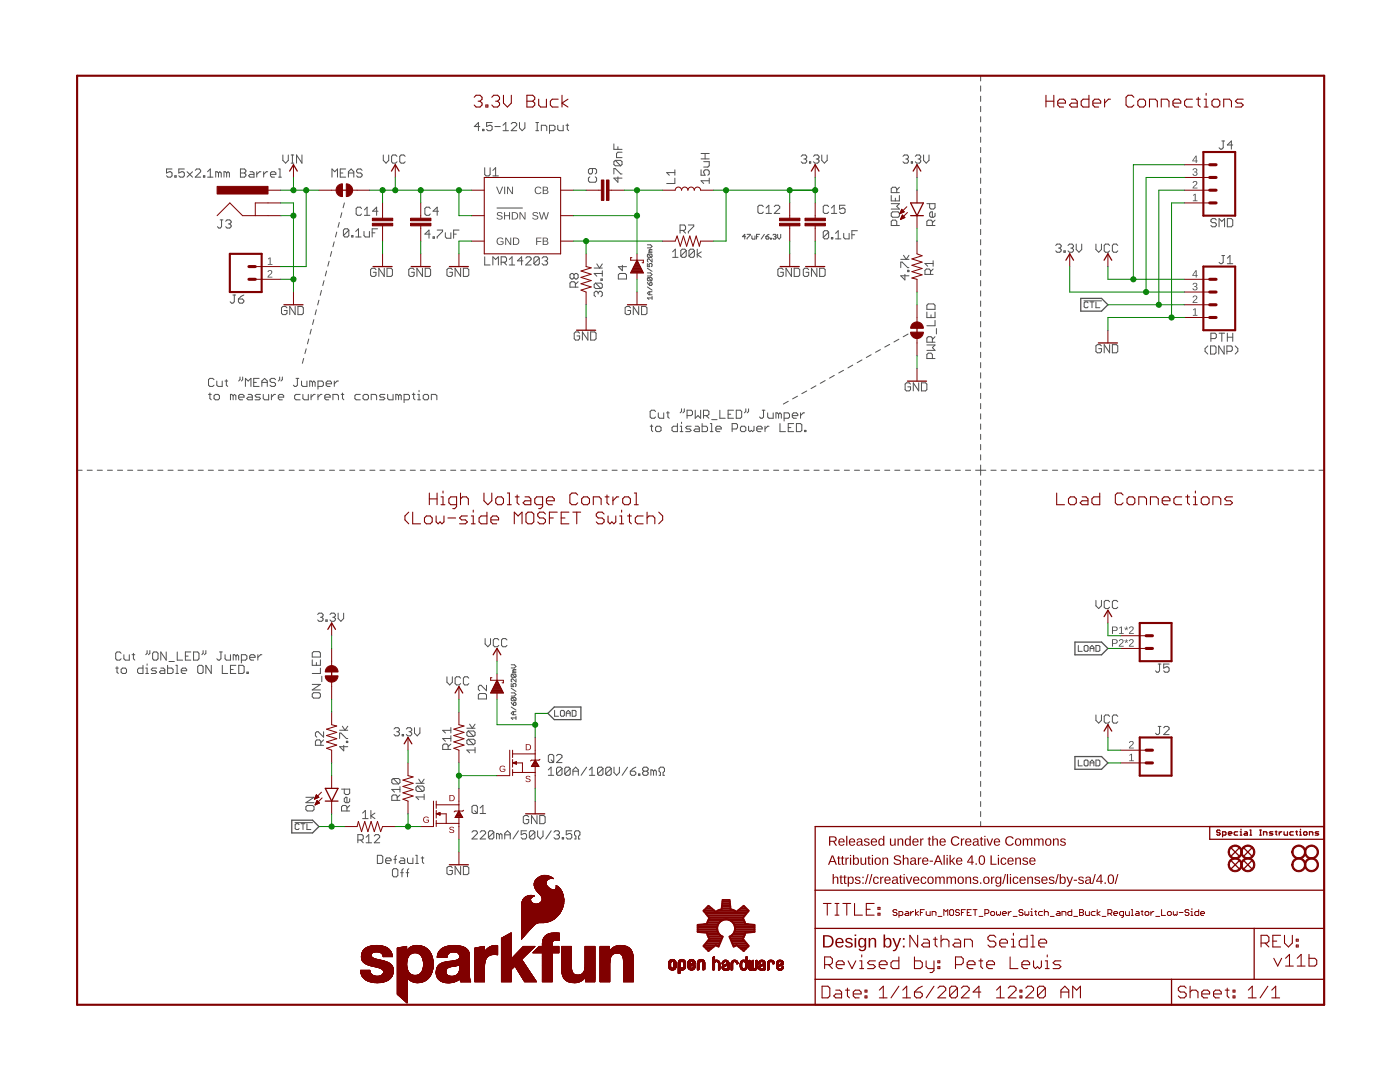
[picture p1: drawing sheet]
<svg xmlns="http://www.w3.org/2000/svg" width="279mm" height="216mm" viewBox="0 0 279 216" stroke-linecap="round" stroke-linejoin="round" font-family="sans-serif">
<g fill="none" stroke="#505050" stroke-width=".2">
<path d="M195.7 15.1v1.1M195.7 17.1v1.1M195.7 19.2v1M34.3 33.7h-1.1v.8l.9-.2 .2 .2v.6l-.2 .2h-.6l-.3-.2M34.9 35.1h.3v.2h-.3zM36.8 33.7h-1.1v.8l.8-.2 .3 .2v.6l-.3 .2h-.5l-.3-.2M37.3 34.3l1.1 1M38.4 34.3l-1.1 1M39 34l.2-.3h.6l.2 .3v.3l-1 1h1M40.6 35.1h.3v.2h-.3zM41.4 35.3h1.1M41.4 34.3l.6-.6v1.6"/>
<path d="M43.6 34.5l-.3-.2h-.2v1M43.6 34.5v.8M43.6 34.5l.3-.2 .3 .2v.8M45.2 34.5l-.2-.2h-.3v1M45.2 34.5v.8M45.2 34.5l.3-.2 .3 .2v.8M48 33.7h.8l.3 .3v.3l-.3 .2 .3 .3v.3l-.3 .2h-.8zM48 34.5h.8M49.9 34.3h.5l.3 .2v.8h-.8l-.3-.2 .3-.3h.8M51.2 34.3v1M52.1 34.3h-.3l-.6 .5M52.6 34.3v1"/>
<path d="M53.4 34.3h-.3l-.5 .5M54 34.8h1.1v-.3l-.3-.2h-.5l-.3 .2v.6l.3 .2h.5M55.6 33.7h.3v1.6M55.6 35.3h.6M56.5 30.9v1.1l.5 .6 .5-.6v-1.1M58.1 30.9h.5M58.1 32.6h.5M58.4 30.9v1.7M60.3 30.9v1.7l-1.1-1.7v1.7M76.5 30.9v1.1l.5 .6 .6-.6v-1.1M79.2 31.2l-.2-.3h-.6l-.3 .3v1.1l.3 .3h.6l.2-.3M80.9 31.2l-.3-.3h-.5l-.3 .3v1.1l.3 .3h.5l.3-.3"/>
<path d="M95.8 25.3h-1.1l.8-.9v1.7M96.3 25.8h.3v.3h-.3zM96.7 33.5v1.3l.3 .3h.6l.2-.3v-1.3M98.2 24.4h-1.1v.9l.6-.3h.2l.3 .3v.5l-.3 .3h-.5l-.3-.3M98.4 35.1h1.1M98.4 34l.5-.5v1.6M98.8 25.3h1M100.4 26.1h1.1M100.4 25l.5-.6v1.7M102 24.7l.3-.3h.5l.3 .3v.3l-1.1 1.1h1.1M103.7 24.4v1.1l.5 .6 .6-.6v-1.1M106.9 26.1h.6"/>
<path d="M106.9 24.4h.6M107.2 24.4v1.7M108 26.1v-1.1h.8l.3 .3v.8M109.7 26.1h.8l.3-.3v-.5l-.3-.3h-.8v1.6M111.3 25v.8l.3 .3h.8v-1.1M112.9 25h.6M113.2 24.7v1.1l.3 .3M117.7 35.3l-.3 .2v.6l.3 .3h1.1l.3-.3v-.6l-.3-.2M118.2 33.6v.9l-.2 .2h-.3l-.3-.2v-.6l.3-.3h1.1l.3 .3v.6l-.3 .2M122.5 28.7v1.1h1.6M122.5 34.7v-1.1h.3l1.1 1.1h.2M122.8 32l-.3 .3v.5l.3 .3h1.1"/>
<path d="M122.8 32h1.1l.2 .3v.5l-.2 .3M122.8 32l1.1 1.1M123.3 35.3v1.1l-.8-.9h1.6M123.3 29.3v.5M124.1 30.4h-.8l-.3 .2v.9h1.1M134.7 35.5v1.1h-1.6M134.7 33.9v1.1M134.7 34.4h-1.6l.5 .6M139.9 33.9v1.1h.8l-.3-.6v-.2l.3-.3h.6l.2 .3v.5l-.2 .3M139.9 31.7h1.6M139.9 30.6h1.6M140.4 32.3h1.1v.8l-.2 .2h-.9"/>
<path d="M140.7 30.6v1.1M141.5 36.1h-1.6l.5 .5M141.5 35.5v1.1M159.9 31.2l.3-.3h.5l.3 .3v.3l-.3 .2M160.4 31.7h.3M160.7 31.7l.3 .3v.3l-.3 .3h-.5l-.3-.3M161.5 32.3h.3v.3h-.3zM162.3 31.2l.3-.3h.6l.2 .3v.3l-.2 .2M162.9 31.7h.3M163.2 31.7l.2 .3v.3l-.2 .3h-.6l-.3-.3M164 30.9v1.1l.5 .6 .6-.6v-1.1M180.2 31.2l.3-.3h.5l.3 .3v.3l-.3 .2"/>
<path d="M180.8 31.7h.2M181 31.7l.3 .3v.3l-.3 .3h-.5l-.3-.3M181.9 32.3h.2v.3h-.2zM182.7 31.2l.2-.3h.6l.2 .3v.3l-.2 .2M183.2 31.7h.3M183.5 31.7l.2 .3v.3l-.2 .3h-.6l-.2-.3M184.3 30.9v1.1l.5 .6 .6-.6v-1.1M195.7 21.2v1.1M195.7 23.3v1M195.7 25.3v1.1M195.7 27.4v1M195.7 29.4v1.1"/>
<path d="M195.7 31.5v1M195.7 33.5v1M195.7 35.5v1.1M195.7 37.6v1M195.7 39.6v1.1M63.6 59.9l-.2 1M64.2 58l-.3 .9M64.7 56l-.3 1M65.2 54.1l-.3 1M65.7 52.1l-.3 1M66.2 50.2l-.3 1M66.7 48.3l-.3 .9"/>
<path d="M67.2 46.3l-.2 1M67.7 44.4l-.2 1M68.2 42.4l-.2 1M68.7 40.5l-.2 1M69.6 45.9l-.2-.2h-.6l-.3 .2v1.1M69.6 45.9v1.1l-.2 .3h-.6l-.3-.3M69.6 45.9l-1.1 1.1M70.2 47h.2v.3h-.2zM71 47.3h1.1M71 46.2l.5-.5v1.6M72.2 41.6l-.3-.3h-.5l-.3 .3v1.1l.3 .3h.5l.3-.3M72.6 46.2v.8l.3 .3h.8v-1.1"/>
<path d="M72.7 43h1.1M72.7 41.9l.6-.6v1.7M74.3 46.5h.5M75 53.8l-.2-.3h-.6l-.2 .3v1.1l.2 .3h.6l.2-.3v-.6h-.5M75.4 45.7h-1.1v1.6M75.4 42.1h-1l.8-.8v1.7M76.7 53.5v1.7l-1.1-1.7v1.7M77.2 53.5h.8l.3 .3v1.1l-.3 .3h-.8zM82.7 53.8l-.3-.3h-.5l-.3 .3v1.1l.3 .3h.5l.3-.3v-.6h-.6M84.3 53.5v1.7l-1.1-1.7v1.7M84.9 53.5h.8l.2 .3v1.1l-.2 .3h-.8zM85.9 46.7h-1.1l.8-.8v1.6"/>
<path d="M85.9 41.6l-.3-.3h-.5l-.3 .3v1.1l.3 .3h.5l.3-.3M86.4 47.3h.3v.2h-.3zM87.2 45.9h1.1v.3l-1.1 1.1v.2M87.5 42.1h-1.1l.8-.8v1.7M88.9 46.4v.9l.3 .2h.8v-1.1M90.3 53.8l-.3-.3h-.5l-.3 .3v1.1l.3 .3h.5l.3-.3v-.6h-.6M90.5 46.7h.6M91.6 45.9h-1.1v1.6M91.9 53.5v1.7l-1.1-1.7v1.7M92.5 53.5h.8l.3 .3v1.1l-.3 .3h-.8zM96.7 51.2v1.7h1.1M98.4 52.9v-1.7l.5 .6 .6-.6v1.7"/>
<path d="M99.2 41.5h5.1M100 52.3h.8l.3-.3v-.5l-.3-.3h-.8v1.7M100.5 52.3l.6 .6M101.6 52.9h1.1M101.6 51.8l.6-.6v1.7M104.4 52h-1.1l.8-.8v1.7M104.9 51.5l.3-.3h.5l.3 .3v.3l-1.1 1.1h1.1M107.6 51.5v1.1l-.2 .3h-.6l-.2-.3M107.6 51.5l-.2-.3h-.6l-.2 .3v1.1M107.6 51.5l-1 1.1M108.2 51.5l.3-.3h.5l.3 .3v.3l-.3 .2M108.7 52h.3"/>
<path d="M109 52l.3 .3v.3l-.3 .3h-.5l-.3-.3M114.6 54.8l-.3-.2h-.3l-.3 .2v.6l.3 .3h.3l.3-.3M114.6 54.8l.2-.2h.3l.3 .2v.6l-.3 .3h-.3l-.2-.3M114.6 54.8v.6M114.8 57.3v-.8l-.2-.3h-.6l-.3 .3v.8h1.7M115.4 56.2l-.6 .5M118.6 53.5h1.6M118.9 56.5l1 1.1M118.9 56.5l-.3 .2v.6l.3 .3h1M118.9 56.5h1l.3 .2v.6l-.3 .3M119.1 52.7l.6 .8 .5-.8M119.4 58.4l-.3-.3h-.2l-.3 .3v.5l.3 .3"/>
<path d="M119.4 58.4l.3-.3h.2l.3 .3v.5l-.3 .3M119.4 58.4v.3M119.9 55.7h.3v.2h-.3zM120.2 54v1.1M120.2 54.6h-1.6l.5 .5M123.4 54.8l.3-.2h1.1l.2 .2v.9h-1.6zM124.2 52.9v1.1l-.8-.8h1.6M129.2 52.6v.6h.5l-.2-.3 .2-.3h.3l.1 .1-.1 .5M129.2 57.3l.9 .6M129.2 56.3l.5 .7M129.2 54.5h.6l.3 .3-.3 .3h-.6M129.2 53.5l.9 .6"/>
<path d="M129.2 48.9h.6l.3 .3-.3 .3h-.6M129.3 50.7l-.1 .2 .1 .5h.7M129.3 50.7h.7l.1 .2-.1 .5M129.3 55.4h.7l.1 .1-.1 .5M129.3 55.4l-.1 .1 .1 .5h.7M129.3 55.4l.7 .6M129.3 50.7l.7 .7M129.7 56.5l.1-.2 .3 .2-.1 .5h-.3zM129.7 58.2v.6M129.7 50.1l-.2 .3h.6M129.7 50.1h.4M130.1 59.5h-.9l.3 .3"/>
<path d="M130.1 51.6v.7l-.6-.7-.3 .2 .1 .5M130.1 59.1v.7M130.1 58.2h-.6l-.3 .3 .3 .3h.6M130.1 49.8h-.4l-.2 .1 .2 .2M134.2 50.2l.6-.5v1.7M134.2 51.4h1.1M135.7 46h.8l.3-.3v-.5l-.3-.3h-.8v1.6M136.3 46l.5 .5M136.9 50v1.1l-.2 .3h-.6l-.2-.3M136.9 50l-.2-.3h-.6l-.2 .3v1.1M136.9 50l-1 1.1M137.4 44.9h1.1v.3l-1.1 1v.3"/>
<path d="M138.6 50v1.1l-.3 .3h-.5l-.3-.3M138.6 50l-.3-.3h-.5l-.3 .3v1.1M138.6 50l-1.1 1.1M139.1 49.7v1.7M140 50.2l-.9 .6 .9 .6M148.8 47.2h-.6l.4-.4v.9M149.1 46.8h.6l-.6 .9M150.1 47.1v.4l.1 .2h.5v-.6M151 47.2h.3M151.6 46.8h-.6v.9M152.3 41.2l-.2-.2h-.6l-.2 .2v1.1l.2 .3h.6l.2-.3M152.5 46.8l-.6 .9"/>
<path d="M152.8 47.2h.5l.2 .3-.2 .2h-.3l-.2-.2zM152.9 42.6h1.1M152.9 41.5l.5-.5v1.6M153.5 46.8l-.7 .4M153.8 47.5h.1v.2h-.1zM154.3 46.9l.4-.1 .2 .1-.2 .3M154.5 41.2l.3-.2h.5l.3 .2v.3l-1.1 1.1h1.1M154.6 47.2h.1M154.7 47.2l.2 .2-.2 .3h-.3l-.1-.2M155.2 46.8v.6l.3 .3 .3-.3v-.6M156.3 53.8l-.3-.3h-.5l-.3 .3v1.1l.3 .3h.5l.3-.3v-.6h-.5M157.9 53.5v1.7l-1-1.7v1.7"/>
<path d="M158.5 53.5h.8l.3 .3v1.1l-.3 .3h-.8zM161.4 53.8l-.3-.3h-.5l-.3 .3v1.1l.3 .3h.5l.3-.3v-.6h-.6M163 53.5v1.7l-1.1-1.7v1.7M163.6 53.5h.8l.3 .3v1.1l-.3 .3h-.8zM165.4 41.2l-.3-.2h-.6l-.2 .2v1.1l.2 .3h.6l.3-.3M165.4 46.3l-.3-.3h-.6l-.2 .3v1.1M165.4 46.3v1.1l-.3 .3h-.6l-.2-.3M165.4 46.3l-1.1 1.1M165.9 47.4h.3v.3h-.3zM165.9 42.6h1.1M165.9 41.5l.6-.5v1.6M166.8 47.7h1"/>
<path d="M166.8 46.6l.5-.6v1.7M168.4 46.6v.8l.3 .3h.8v-1.1M168.7 41h-1.1v.8l.5-.3h.3l.3 .3v.5l-.3 .3h-.6l-.2-.3M170 46.8h.6M171.1 46h-1.1v1.7M179.8 53.4v-1.1h.2l1.1 1.1h.3M179.8 51.8h1.6M180.3 50.9l.6 .9 .5-.9M180.6 54.8v1.1l-.8-.9h1.6M181.1 53.9h.3v.3h-.3zM185 40.6h1.6v.8l-.3 .3h-.5l-.3-.3v-.8M186.1 45v-.8l-.3-.3h-.5l-.3 .3v.8h1.6"/>
<path d="M186.6 42.5v.6l-.3 .2h-.5l-.3-.2v-.6l.3-.2h.3v1M186.6 43.9l-.5 .5M195.7 41.7v1M195.7 43.7v1.1M195.7 45.8v1M195.7 47.8v1.1M195.7 49.8v1.1M195.7 51.9v1M195.7 54v1M195.7 56v1M195.7 58v1.1M210.7 49l.3-.3h.5l.3 .3v.2l-.3 .3"/>
<path d="M211.2 49.5h.3M211.5 49.5l.3 .3v.3l-.3 .2h-.5l-.3-.2M212.3 50.1h.3v.2h-.3zM213.1 49l.3-.3h.6l.2 .3v.2l-.2 .3M213.7 49.5h.3M214 49.5l.2 .3v.3l-.2 .2h-.6l-.3-.2M214.8 48.7v1.1l.5 .5 .6-.5v-1.1M218.7 48.7v1.1l.6 .5 .5-.5v-1.1M221.4 49l-.2-.3h-.6l-.2 .3v1.1l.2 .2h.6l.2-.2M223.1 49l-.3-.3h-.5l-.3 .3v1.1l.3 .2h.5l.3-.2M242.7 43.9l-.2-.3h-.6l-.2 .3v.3l.2 .2h.6l.2 .3v.3l-.2 .3h-.6l-.2-.3M243.3 45.3v-1.7l.5 .6 .6-.6v1.7"/>
<path d="M244.9 43.6h.8l.3 .3v1.1l-.3 .3h-.8zM41.6 78.7h.6M41.9 78.4v1.1l.3 .3M42.7 75.8l-.3-.3h-.5l-.3 .3v1.1l.3 .2h.5l.3-.2M43 78.7h.5l.3 .3v.5l-.3 .3h-.5l-.3-.3v-.5zM43.3 76v.9l.2 .2h.8v-1.1M44.9 76h.5M45.2 75.8v1.1l.2 .2M46.5 79l-.3-.3h-.2v1.1M46.5 79l.3-.3 .3 .3v.8M46.5 79v.8M47.6 79.2h1.1v-.2l-.3-.3h-.5l-.3 .3v.5l.3 .3h.5"/>
<path d="M47.9 75.2v.6l-.3 .2M48.4 75.2v.6l-.2 .2M49 77.1v-1.6l.5 .5 .6-.5v1.6M49.5 78.7h.6l.3 .3v.8h-.9l-.2-.3 .2-.3h.9M50.6 76.3h.6M51.7 75.5h-1.1v1.6h1.1M52 78.7h-.8l-.3 .3 .3 .2h.5l.3 .3-.3 .3h-.8M52.3 76.3h1M52.3 77.1v-1.1l.5-.5 .5 .5v1.1M52.5 78.7v.8l.3 .3h.8v-1.1M54.2 78.7v1.1M55 75.8l-.3-.3h-.5l-.3 .3v.2l.3 .3h.5l.3 .3v.3l-.3 .2h-.5l-.3-.2"/>
<path d="M55 78.7h-.3l-.5 .5M55.5 79.2h1.1v-.2l-.3-.3h-.5l-.3 .3v.5l.3 .3h.5M55.8 75.2v.6l-.3 .2M56.3 75.2v.6l-.2 .2M57.3 61.4l-.3-.2h-.5l-.3 .2v1.1l.3 .3h.5l.3-.3v-.5h-.6M58.9 61.2v1.6l-1.1-1.6v1.6M59.1 75.5h.5M59.4 75.5v1.4l-.3 .2h-.3l-.3-.2M59.5 61.2h.8l.2 .2v1.1l-.2 .3h-.8zM59.9 78.7h-.8l-.3 .3v.5l.3 .3h.8M60.2 76v.9l.3 .2h.8v-1.1M60.5 78.7v.8l.2 .3h.8v-1.1"/>
<path d="M60.6 71.5l-.3 1M61.1 69.6l-.2 .9M61.6 67.6l-.2 1M62.1 78.7v1.1M62.1 65.7l-.2 1M62.4 76.3l-.3-.3h-.3v1.1M62.4 76.3v.8M62.4 76.3l.2-.3 .3 .3v.8M62.6 63.8l-.2 .9M62.9 78.7h-.3l-.5 .5M63.1 61.8l-.2 1M63.5 77.1h.8l.2-.2v-.6l-.2-.3h-.8v1.7"/>
<path d="M63.5 78.7v1.1M64.3 78.7h-.3l-.5 .5M64.8 79.2h1.1v-.2l-.3-.3h-.5l-.3 .3v.5l.3 .3h.5M65.1 76.6h1.1v-.3l-.3-.3h-.5l-.3 .3v.6l.3 .2h.5M66.4 79.8v-1.1h.9l.2 .3v.8M66.7 76v1.1M67.5 76h-.2l-.6 .6M68.1 78.7h.5M68.3 78.4v1.1l.3 .3M71.9 78.7h-.8l-.3 .3v.5l.3 .3h.8M72.7 78.7h.6l.2 .3v.5l-.2 .3h-.6l-.2-.3v-.5zM74.1 79.8v-1.1h.8l.3 .3v.8"/>
<path d="M76.8 78.7h-.8l-.3 .3 .3 .2h.5l.3 .3-.3 .3h-.8M77.4 78.7v.8l.2 .3h.8v-1.1M79.5 79l-.2-.3h-.3v1.1M79.5 79v.8M79.5 79l.3-.3 .3 .3v.8M80.6 79.8h.8l.3-.3v-.5l-.3-.3h-.8v1.6M82.3 78.7h.5M82.5 78.4v1.1l.3 .3M83.4 78.7h.2v1.1M83.4 79.8h.5M83.6 77.9v.3M84.7 78.7h.6l.2 .3v.5l-.2 .3h-.6l-.2-.3v-.5z"/>
<path d="M86.1 79.8v-1.1h.8l.3 .3v.8M115.7 66.5l-.3-.3h-.5l-.3 .3v1.1l.3 .3h.5l.3-.3v-.6h-.6M117.3 66.2v1.7l-1.1-1.7v1.7M117.9 66.2h.8l.3 .3v1.1l-.3 .3h-.8zM125.8 61.4l-.2-.2h-.6l-.2 .2v1.1l.2 .3h.6l.2-.3v-.5h-.5M127.5 61.2v1.6l-1.1-1.6v1.6M128 61.2h.8l.3 .2v1.1l-.3 .3h-.8zM159.2 79.1l-1 .5M161 78l-1 .5M162.8 77l-.9 .5M164.7 75.9l-1 .6M166.5 74.9l-1 .6"/>
<path d="M168.3 73.9l-.9 .5M170.2 72.9l-1 .5M172 71.8l-.9 .6M173.9 70.8l-1 .5M175.7 69.8l-1 .5M177.5 68.7l-.9 .6M179.4 67.7l-1 .5M181.2 66.7l-.9 .5M181.7 76.6l-.3-.2h-.5l-.3 .2v1.1l.3 .3h.5l.3-.3v-.5h-.5M183.3 76.4v1.6l-1-1.6v1.6M183.9 76.4h.8l.3 .2v1.1l-.3 .3h-.8zM195.7 60.1v1"/>
<path d="M195.7 62.1v1.1M195.7 64.2v1M195.7 66.2v1M195.7 68.3v1M195.7 70.3v1.1M195.7 72.3v1.1M195.7 74.4v1M195.7 76.4v1.1M195.7 78.5v1M219.8 69l-.3-.2h-.5l-.3 .2v1.1l.3 .3h.5l.3-.3v-.5h-.5M221.4 68.8v1.6l-1-1.6v1.6M222 68.8h.8l.3 .2v1.1l-.3 .3h-.8z"/>
<path d="M241 69l-.5 .6v.5l.5 .6M241.6 69h.8l.3 .3v1.1l-.3 .3h-.8zM241.7 67.6h.8l.2-.3v-.6l-.2-.2h-.8v1.6M243.3 66.5h1.1M243.8 66.5v1.6M244.3 69v1.7l-1.1-1.7v1.7M244.9 70.1h.8l.2-.3v-.5l-.2-.3h-.8v1.7M244.9 66.5v1.6M244.9 67.3h1.1M246 66.5v1.6M246.5 69l.5 .6v.5l-.5 .6M15.4 93.8h1"/>
<path d="M17.4 93.8h1M19.4 93.8h1M21.4 93.8h1M23.5 93.8h1M25.5 93.8h1M27.5 93.8h1M29.5 93.8h1M31.5 93.8h1M33.5 93.8h1M35.5 93.8h1.1M37.5 93.8h1.1M39.6 93.8h1"/>
<path d="M41.6 93.8h1M43.6 93.8h1M45.6 93.8h1M47.6 93.8h1M49.6 93.8h1.1M51.6 93.8h1.1M53.7 93.8h1M55.7 93.8h1M57.7 93.8h1M59.7 93.8h1M61.7 93.8h1M63.7 93.8h1"/>
<path d="M65.7 93.8h1.1M67.8 93.8h1M69.8 93.8h1M71.8 93.8h1M73.8 93.8h1M75.8 93.8h1M77.9 93.8h.9M79.9 93.8h1M81.9 93.8h1M83.9 93.8h1M85.9 93.8h1M87.9 93.8h1"/>
<path d="M89.9 93.8h1.1M91.9 93.8h1.1M94 93.8h1M96 93.8h1M98 93.8h1M100 93.8h1M102 93.8h1M104 93.8h1.1M106 93.8h1.1M108.1 93.8h1M110.1 93.8h1M112.1 93.8h1"/>
<path d="M114.1 93.8h1M116.1 93.8h1M118.1 93.8h1M120.1 93.8h1.1M122.2 93.8h1M124.2 93.8h1M126.2 93.8h1M128.2 93.8h1M129.8 85h.5M130 84.8v1.1l.3 .2M130.2 93.8h1M130.8 82.1l-.2-.2h-.6l-.2 .2v1.1l.2 .3h.6l.2-.3"/>
<path d="M131.1 85h.6l.2 .3v.6l-.2 .2h-.6l-.3-.2v-.6zM131.4 82.4v.8l.3 .3h.8v-1.1M132.2 93.8h1M133 82.4h.6M133.3 82.1v1.1l.3 .3M134.3 93.8h1M135.2 84.5v1.6h-.8l-.3-.2v-.6l.3-.3h.8M135.7 85h.3v1.1M135.7 86.1h.6M136 81.6v.5l-.3 .3M136 84.2v.3M136.3 93.8h1"/>
<path d="M136.6 81.6v.5l-.3 .3M137.1 82.9h.8l.3-.2v-.6l-.3-.2h-.8v1.6M137.9 85h-.8l-.3 .3 .3 .3h.5l.3 .3-.3 .2h-.8M138.3 93.8h1M138.7 81.9v1.6l.6-.6 .5 .6v-1.6M138.7 85h.6l.3 .3v.8h-.9l-.2-.2 .2-.3h.9M140.1 84.5v1.6h.8l.3-.2v-.6l-.3-.3h-.8M140.3 93.8h1M140.4 82.9h.8l.3-.2v-.6l-.3-.2h-.8v1.6M140.9 82.9l.6 .6M141.8 86.1h.5M141.8 84.5h.2v1.6"/>
<path d="M142 83.7h1.1M142.3 93.8h1M142.9 85.6h1v-.3l-.2-.3h-.6l-.2 .3v.6l.2 .2h.6M143.7 81.9v1.6h1M144.3 93.8h1M145.3 82.7h.5M146.1 85.6h.8l.3-.3v-.5l-.3-.3h-.8v1.6M146.3 93.8h1.1M146.4 81.9h-1.1v1.6h1.1M146.9 81.9h.8l.3 .2v1.1l-.3 .3h-.8zM148 85h.6l.2 .3v.6l-.2 .2h-.6l-.2-.2v-.6zM148.4 93.8h1"/>
<path d="M148.8 81.6v.5l-.2 .3M149.4 81.6v.5l-.3 .3M149.4 85v.9l.3 .2 .2-.2 .3 .2 .3-.2v-.9M150.4 93.8h1M151 85.6h1.1v-.3l-.3-.3h-.5l-.3 .3v.6l.3 .2h.5M152.1 81.9h.6M152.4 93.8h1M152.4 81.9v1.3l-.3 .3h-.3l-.2-.3M152.7 85v1.1M153.2 82.4v.8l.3 .3h.8v-1.1M153.5 85h-.3l-.5 .6M154.4 93.8h1"/>
<path d="M155.4 82.7l-.3-.3h-.2v1.1M155.4 82.7v.8M155.4 82.7l.3-.3 .2 .3v.8M155.7 84.5v1.6h1.1M156.4 93.8h1M156.5 83.5h.8l.3-.3v-.5l-.3-.3h-.8v1.6M157.3 85.3h.5M157.3 80.1l-1 .5M158.1 82.9h1.1v-.2l-.3-.3h-.5l-.3 .3v.5l.3 .3h.5M158.4 84.5h-1.1v1.6h1.1M158.4 93.8h1M158.9 84.5h.8l.3 .3v1.1l-.3 .2h-.8z"/>
<path d="M159.8 82.4v1.1M160.4 93.8h1.1M160.6 82.4h-.3l-.5 .5M160.6 85.9h.2v.2h-.2zM162.5 93.8h1M164.5 93.8h1M166.5 93.8h1M168.5 93.8h1M170.5 93.8h1M172.5 93.8h1M174.5 93.8h1.1M176.6 93.8h1"/>
<path d="M178.6 93.8h1M180.6 93.8h1M182.6 93.8h1M184.6 93.8h1M186.6 93.8h1M188.6 93.8h1.1M190.7 93.8h1M192.7 93.8h1M194.7 93.8h2M195.7 80.5v1.1M195.7 82.6v1M195.7 84.6v1.1"/>
<path d="M195.7 86.7v1M195.7 88.7v1M195.7 90.7v1.1M195.7 92.8v2M195.7 95.8v1M195.7 97.8v1M195.7 99.8v1M197.8 93.8h1M199.8 93.8h1.1M201.8 93.8h1.1M203.9 93.8h1M205.9 93.8h1.1"/>
<path d="M208 93.8h1M210 93.8h1.1M212.1 93.8h1M214.1 93.8h1.1M216.2 93.8h1M218.2 93.8h1.1M220.3 93.8h1M222.3 93.8h1.1M224.3 93.8h1.1M226.4 93.8h1M228.5 93.8h1M230.5 93.8h1"/>
<path d="M232.5 93.8h1.1M234.6 93.8h1M236.6 93.8h1.1M238.7 93.8h1M240.7 93.8h1.1M242.8 93.8h1M244.8 93.8h1.1M246.9 93.8h1M248.9 93.8h1.1M251 93.8h1M253 93.8h1M255 93.8h1.1"/>
<path d="M257.1 93.8h1M259.1 93.8h1.1M261.2 93.8h1M263.2 93.8h1.1M195.7 101.8v1M195.7 103.8v1M195.7 105.9v.9M195.7 107.8v1.1M195.7 109.9v.9M195.7 111.9v1M195.7 113.9v1M195.7 115.9v1"/>
<path d="M195.7 117.9v1M195.7 119.9v1M218.7 119.8v1.1l.6 .5 .5-.5v-1.1M23.1 133.3h.5M23.3 133v1.1l.3 .3M24.2 130.4l-.3-.3h-.6l-.2 .3v1l.2 .3h.6l.3-.3M24.2 133.6l.2-.3h.6l.3 .3v.5l-.3 .3h-.6l-.2-.3zM24.7 130.6v.8l.3 .3h.8v-1.1M26.4 130.6h.5M26.6 130.4v1l.3 .3M28.5 132.8v1.6h-.8l-.2-.3v-.5l.2-.3h.8M29.1 133.3h.3v1.1"/>
<path d="M29.1 134.4h.5M29.4 129.8v.6l-.3 .2M29.4 132.5v.3M29.9 129.8v.6l-.3 .2M30.7 130.1h.6l.2 .3v1l-.2 .3h-.6l-.2-.3v-1zM31.3 133.3h-.9l-.2 .3 .2 .2h.6l.3 .3-.3 .3h-.8M32.1 133.3h.5l.3 .3v.8h-.8l-.3-.3 .3-.3h.8M33.2 130.1v1.6l-1.1-1.6v1.6M33.4 132.8v1.6h.9l.2-.3v-.5l-.2-.3h-.9M33.7 132h1.1M35.1 134.4h.5M35.1 132.8h.2v1.6"/>
<path d="M35.4 130.1v1.6h1M36.2 133.8h1.1v-.2l-.3-.3h-.6l-.2 .3v.5l.2 .3h.6M37 130.9h.5M38.1 130.1h-1.1v1.6h1.1M38.6 130.1h.9l.2 .3v1l-.2 .3h-.9zM39.5 133l.2-.2h.6l.2 .2v1.1l-.2 .3h-.6l-.2-.3zM40.5 129.8v.6l-.2 .2M41.1 129.8v.6l-.3 .2M42.2 132.8v1.6l-1.1-1.6v1.6M43.8 130.1h.6M44.1 130.1v1.3l-.3 .3h-.3l-.2-.3M44.4 132.8v1.6h1"/>
<path d="M44.9 130.6v.8l.3 .3h.8v-1.1M46 133.6h.5M47.1 132.8h-1.1v1.6h1.1M47.1 130.9l-.3-.3h-.3v1.1M47.1 130.9v.8M47.1 130.9l.2-.3 .3 .3v.8M47.6 132.8h.9l.2 .2v1.1l-.2 .3h-.9zM48.2 131.7h.8l.3-.3v-.5l-.3-.3h-.8v1.7M49.3 134.1h.3v.3h-.3zM49.8 131.2h1.1v-.3l-.3-.3h-.5l-.3 .3v.5l.3 .3h.5M51.5 130.6v1.1M52.3 130.6h-.3l-.5 .6"/>
<path d="M63.4 122.6l.3-.3h.5l.3 .3v.3l-.3 .3M63.9 123.2h.3M64.2 123.2l.3 .2v.3l-.3 .3h-.5l-.3-.3M65 123.7h.3v.3h-.3zM65.8 122.6l.3-.3h.6l.2 .3v.3l-.2 .3M66.4 123.2h.3M66.7 123.2l.2 .2v.3l-.2 .3h-.6l-.3-.3M67.5 122.3v1.1l.5 .6 .6-.6v-1.1M89.2 135v1.1l.5 .6 .6-.6v-1.1M91.9 135.3l-.2-.3h-.6l-.3 .3v1.1l.3 .3h.6l.2-.3M93.6 135.3l-.3-.3h-.5l-.3 .3v1.1l.3 .3h.5l.3-.3M96.8 127.4v1.1l.6 .6 .5-.6v-1.1"/>
<path d="M99.5 127.7l-.2-.3h-.6l-.3 .3v1.1l.3 .3h.6l.2-.3M101.2 127.7l-.3-.3h-.5l-.3 .3v1.1l.3 .3h.5l.3-.3M102 136.4v.6h.5l-.2-.5 .5-.1 .2 .1v.4l-.2 .1M102 138.3h.7l.3 .3-.3 .3h-.7M102 137.3l1 .7M102 132.7h.7l.3 .3-.3 .3h-.7M102.2 134.5h.6l.2 .2v.3l-.2 .1M102.2 139.2h.6l.2 .2v.3l-.2 .1M102.2 139.2l-.2 .2v.3l.2 .1h.6M102.2 134.5l-.2 .2v.3l.2 .1h.6M102.2 139.2l.6 .6M102.2 134.5l.6 .6"/>
<path d="M102.5 133.9l-.2 .3h.7M102.5 133.9h.5M103 133.6h-.5l-.2 .2 .2 .1M103 135.5v.6l-.8-.6-.2 .1v.3l.2 .2M195.7 121.9v1M195.7 123.9v1M195.7 125.9v1M195.7 127.9v1M195.7 129.9v1M195.7 131.9v1M195.7 133.9v1M195.7 135.9v1"/>
<path d="M195.7 137.9v1M195.7 139.9v1M221.4 120.1l-.2-.3h-.6l-.2 .3v1.1l.2 .2h.6l.2-.2M223.1 120.1l-.3-.3h-.5l-.3 .3v1.1l.3 .2h.5l.3-.2M61 159.1h1.7l-1.7 1.1h1.7M64 148.7v-.8l-.2-.3h-.6l-.3 .3v.8h1.7M64.6 146v1.1l-1.1-1.1h-.3l-.3 .3v.5l.3 .3M64.6 147.6l-.6 .6M67.8 147.4v-1.1h.3l1 1.1h.3M67.8 145.7h1.6M68.2 157.5h1.6v.8l-.3 .2h-.5l-.3-.2v-.8M68.3 144.9l.6 .8 .5-.8"/>
<path d="M68.6 148.7v1.1l-.8-.8h1.6M69.1 147.9h.3v.3h-.3zM69.8 159.4v.5l-.3 .3h-.5l-.3-.3v-.5l.3-.3h.2v1.1M78.6 145.5l.3-.3h.5l.3 .3v.3l-.3 .2M79.2 146h.2M79.4 146l.3 .3v.3l-.3 .2h-.5l-.3-.2M80.3 146.6h.2v.2h-.2zM81.1 145.5l.3-.3h.5l.3 .3v.3l-.3 .2M81.6 146h.3M81.9 146l.3 .3v.3l-.3 .2h-.5l-.3-.2M82.7 145.2v1.1l.6 .5 .5-.5v-1.1M83 156.3h1.6"/>
<path d="M83.3 156.8h1.1l.2 .3v.5l-.2 .3M83.3 156.8l-.3 .3v.5l.3 .3h1.1M83.3 156.8l1.1 1.1M83.6 155.5l.5 .8 .5-.8M84.6 159h-1.6l.6 .6M84.6 158.5v1.1M93.2 145.3h1.6M93.5 145.9h1l.3 .2v.6l-.3 .2M93.5 147.5h1l.3 .3v.5l-.3 .3M93.5 147.5l-.3 .3v.5l.3 .3h1M93.5 145.9l-.3 .2v.6l.3 .2h1M93.5 147.5l1 1.1"/>
<path d="M93.5 145.9l1 1M93.7 144.5l.6 .8 .5-.8M94.8 149.7h-1.6l.5 .5M94.8 149.1v1.1M102 141.1l1 .6M102 140.1l.5 .7M102.5 140.3l.3-.2 .2 .2v.3l-.5 .2zM102.5 142v.6M103 143.3h-1l.3 .3M103 142.9v.7M103 142h-.7l-.3 .3 .3 .3h.7M109.4 153.6l.6-.5v1.6"/>
<path d="M109.4 154.7h1.1M112.2 153.4v1l-.3 .3h-.6l-.2-.3M112.2 153.4l-.3-.3h-.6l-.2 .3v1M112.2 153.4l-1.1 1M113.8 153.4v1l-.3 .3h-.5l-.3-.3M113.8 153.4l-.3-.3h-.5l-.3 .3v1M113.8 153.4l-1.1 1M114.3 154.7v-1.1l.6-.5 .5 .5v1.1M114.3 153.9h1.1M117.1 153.1l-1.1 1.6M117.6 154.7h1.1M117.6 153.6l.6-.5v1.6"/>
<path d="M120.3 153.4v1l-.2 .3h-.6l-.2-.3M120.3 153.4l-.2-.3h-.6l-.2 .3v1M120.3 153.4l-1 1M122 153.4v1l-.3 .3h-.5l-.3-.3M122 153.4l-.3-.3h-.5l-.3 .3v1M122 153.4l-1.1 1M122.5 153.1v1.1l.6 .5 .5-.5v-1.1M125.2 153.1l-1 1.6M125.8 153.9h.8l.3 .3v.2l-.3 .3h-.5l-.3-.3zM126.9 153.1l-.6 .3-.5 .5M127.4 154.4h.3v.3h-.3zM128.5 153.9l-.3 .3v.2l.3 .3h.6l.2-.3v-.2l-.2-.3"/>
<path d="M128.5 153.9l-.3-.3v-.2l.3-.3h.6l.2 .3v.2l-.2 .3M128.5 153.9h.6M130.4 153.9l-.2-.3h-.3v1.1M130.4 153.9v.8M130.4 153.9l.3-.3 .3 .3v.8M131.5 154.7h.3v-.5l-.3-.3v-.5l.3-.3h.5l.3 .3v.5l-.3 .3v.5h.3M195.7 141.9v1M195.7 143.9v1M195.7 145.9v1M195.7 147.9v1M195.7 149.9v1M195.7 151.9v1"/>
<path d="M195.7 153.9v1M195.7 155.9v1M195.7 157.9v1M195.7 159.9v1M218.7 142.7v1l.6 .6 .5-.6v-1M221.4 142.9l-.2-.2h-.6l-.2 .2v1.1l.2 .3h.6l.2-.3M223.1 142.9l-.3-.2h-.5l-.3 .2v1.1l.3 .3h.5l.3-.3M61 161l.3-.3h1.1l.3 .3v.5l-.3 .3h-1.1l-.3-.3zM69.2 161.8v-.8l-.2-.3h-.6l-.2 .3v.8h1.6M69.8 160.7l-.6 .6M72.4 162.2l.5-.5v1.6M72.4 163.3h1.1"/>
<path d="M74 161.7v1.6M74.8 162.2l-.8 .6 .8 .5M75.3 170.7h.8l.3 .2v1.1l-.3 .3h-.8zM77 171.7h1v-.2l-.2-.3h-.6l-.2 .3v.5l.2 .3h.6M78.3 173.6l.3-.3h.5l.3 .3v1.1l-.3 .3h-.5l-.3-.3zM78.6 171.5h.5M79.1 170.7l-.2 .2v1.4M79.9 171.2h.6l.3 .3v.8h-.9l-.2-.3 .2-.3h.9M79.9 174.1h.6M80.5 173.3l-.3 .3v1.4M81 174.1h.6M81.3 171.2v.8l.3 .3h.8v-1.1"/>
<path d="M81.6 173.3l-.3 .3v1.4M83 172.3h.5M83 170.7h.2v1.6M84.1 171.2h.5M84.3 170.9v1.1l.3 .3M90.3 173.2l-.3-.3h-.5l-.3 .3v1l.3 .3h.5l.3-.3v-.5h-.6M91.9 172.9v1.6l-1.1-1.6v1.6M92.5 172.9h.8l.3 .3v1l-.3 .3h-.8zM94.2 166.1l.3-.3h.5l.3 .3v.2l-1.1 1.1h1.1M95.8 166.1l.3-.3h.5l.3 .3v.2l-1.1 1.1h1.1M98.6 166.1v1l-.3 .3h-.6l-.2-.3M98.6 166.1l-.3-.3h-.6l-.2 .3v1"/>
<path d="M98.6 166.1l-1.1 1M99.7 166.6l-.3-.3h-.3v1.1M99.7 166.6v.8M99.7 166.6l.2-.3 .3 .3v.8M100.7 167.4v-1.1l.6-.5 .5 .5v1.1M100.7 166.6h1.1M103.5 165.8l-1.1 1.6M105.1 165.8h-1.1v.8l.6-.3h.2l.3 .3v.5l-.3 .3h-.5l-.3-.3M105.5 163l-.3-.3h-.5l-.3 .3v1.1l.3 .3h.5l.3-.3v-.6h-.5M106.7 166.1v1l-.2 .3h-.6l-.3-.3M106.7 166.1l-.2-.3h-.6l-.3 .3v1M106.7 166.1l-1.1 1"/>
<path d="M107.2 162.7v1.7l-1.1-1.7v1.7M107.3 165.8v1.1l.5 .5 .6-.5v-1.1M107.7 162.7h.8l.3 .3v1.1l-.3 .3h-.8zM110 165.8l-1.1 1.6M110.6 166.1l.2-.3h.6l.3 .3v.2l-.3 .3M111.1 166.6h.3M111.4 166.6l.3 .3v.2l-.3 .3h-.6l-.2-.3M112.2 167.1h.3v.3h-.3zM114.1 165.8h-1.1v.8l.6-.3h.2l.3 .3v.5l-.3 .3h-.5l-.3-.3M114.7 167.4h.2v-.5l-.2-.3v-.5l.2-.3h.6l.2 .3v.5l-.2 .3v.5h.2M195.7 161.9v1M195.7 163.9v1"/>
</g>
<g fill="#505050">
<path d="M106.9 37.4l.7-.1 .4 .3-.1 .1a.54 .54 0 0 0-.9-.1 .54 .54 0 0 0 .1 .8 .54 .54 0 0 0 .8-.1l.2 .1a.75 .75 0 0 1-1.2 .2 .75 .75 0 0 1 0-1.2zM108.3 37.3l1 .1v.3l-.2 .2 .3 .2 .1 .2a.45 .45 0 0 1-.6 .4h-.6zM108.5 37.4v.5l.6-.2v-.2zM108.5 38v.6l.7-.2-.1-.3z"/>
<path d="M107 47.4h1v.2h-.8v.5h.8v.2h-.8v.6h-.2zM108.3 47.4l1 .2v.3l-.2 .2 .3 .1v.3a.45 .45 0 0 1-.5 .4h-.6zM108.5 47.6v.4l.6-.1v-.3zM108.5 48.2v.5l.7-.1-.1-.4z"/>
<path d="M99.3 47.6l.8-.2 .4 .3-.2 .1a.58 .58 0 0 0-.8 0 .58 .58 0 0 0 0 .8 .58 .58 0 0 0 .8 0v-.3h-.4v-.2h.6v.6a.8 .8 0 0 1-1.2 0 .8 .8 0 0 1 0-1.1zM100.8 47.4h.3l.8 1.3-.1-1.3h.2v1.5h-.2l-.8-1.3v1.3h-.2zM102.4 47.4h.5a.74 .74 0 0 1 .7 .7 .74 .74 0 0 1-.7 .8h-.5zM102.6 47.6v1.1a.62 .62 0 0 0 .8-.6 .62 .62 0 0 0-.8-.5z"/>
<path d="M99.3 42.4l.6-.1 .4 .3-.2 .1a.34 .34 0 0 0-.4-.3 .34 .34 0 0 0-.3 .4 .71 .71 0 0 1 .9 .8l-.4 .2a.64 .64 0 0 1-.8-.4h.2a.39 .39 0 0 0 .4 .3 .39 .39 0 0 0 .4-.5l-.6-.1a.38 .38 0 0 1-.3-.3 .38 .38 0 0 1 .1-.4zM100.6 42.3h.2v.7h.8v-.7h.2v1.5h-.2v-.7h-.8v.7h-.2zM102.1 42.3h.5a.74 .74 0 0 1 .8 .7 .74 .74 0 0 1-.7 .8h-.6zM102.3 42.5v1.1a.62 .62 0 0 0 .9-.5 .62 .62 0 0 0-.9-.6zM103.7 42.3h.2l.8 1.3v-1.3h.2v1.5h-.3l-.8-1.3 .1 1.3h-.2z"/>
<path d="M106.4 42.4l.7-.1 .3 .3-.2 .1a.34 .34 0 0 0-.4-.3 .34 .34 0 0 0-.3 .4 .71 .71 0 0 1 .9 .8l-.4 .2a.64 .64 0 0 1-.8-.4h.2a.39 .39 0 0 0 .5 .3 .39 .39 0 0 0 .3-.5l-.6-.1a.38 .38 0 0 1-.3-.3 .38 .38 0 0 1 .1-.4zM107.5 42.3h.3l.3 1.3 .3-1.3h.2l.4 1.3 .3-1.3h.2l-.4 1.5h-.2l-.4-1.2-.3 1.2h-.2z"/>
<path d="M99 37.3h.2l.5 1.2 .5-1.2h.2l-.6 1.4h-.2zM100.6 37.3h.2v1.4h-.2zM101.2 37.3h.2l.8 1.2v-1.2h.2v1.4h-.3l-.7-1.2v1.2h-.2z"/>
</g>
<g fill="none" stroke="#505050" stroke-width=".2">
<path d="M43.9 43.9h.6M44.2 43.9v1.3l-.3 .3h-.2l-.3-.3M45 44.2l.3-.3h.5l.3 .3v.2l-.3 .3M45.6 44.7h.2M45.8 44.7l.3 .3v.2l-.3 .3h-.5l-.3-.3M95.5 138.6l.2-.2h1.1l.3 .2v.9h-1.6zM97.1 136.7v1.1l-1.1-1.1h-.3l-.2 .3v.6l.2 .2M78.5 155.3l-.3 .3v.5l.3 .3h1M78.5 155.3h1l.3 .3v.5l-.3 .3M78.5 155.3l1 1.1M79.3 159.7v-.8l-.3-.3h-.5l-.3 .3v.8h1.6M79.8 158.6l-.5 .6"/>
<path d="M79.8 157.5h-1.6l.5 .6M79.8 157v1.1M109.7 150.5h.5l.3 .3v1.1l-.3 .3h-.5l-.3-.3v-1.1zM110 151.6l.5 .6M111.1 150.8l.2-.3h.6l.3 .3v.3l-1.1 1.1h1.1"/>
</g>
<g fill="#505050">
<path d="M221.9 125h.6a.45 .45 0 0 1 .6 .5 .45 .45 0 0 1-.5 .4h-.5v.6h-.2zM222.1 125.2v.6l.6-.1a.3 .3 0 0 0 0-.5zM223.4 125.3l.5-.3v1.3h.4v.2h-1v-.2h.4v-1.1l-.3 .2zM224.4 125.2l.3 .1v-.3h.2l-.1 .3 .3-.1 .1 .2h-.3l.2 .3-.2 .1-.1-.3-.2 .3-.1-.1 .2-.3h-.3zM225.5 125.1a.5 .5 0 0 1 .7 .2 .5 .5 0 0 1-.4 .7l-.3 .3h.8v.2h-1l.1-.4 .4-.3a.3 .3 0 0 0 .2-.5 .3 .3 0 0 0-.5 .1h-.2z"/>
<path d="M221.9 127.6h.6a.45 .45 0 0 1 .6 .4 .45 .45 0 0 1-.5 .5h-.5v.5h-.2zM222.1 127.7v.6h.6a.3 .3 0 0 0 0-.6zM223.4 127.6a.5 .5 0 0 1 .8 .3 .5 .5 0 0 1-.4 .6l-.3 .4h.8v.1h-1l.1-.3 .4-.4a.3 .3 0 0 0 .2-.5 .3 .3 0 0 0-.5 .1h-.2zM224.4 127.8l.3 .1v-.3h.2l-.1 .3 .3-.1 .1 .1-.3 .1 .2 .2-.2 .1-.1-.3-.2 .3-.1-.1 .2-.2-.3-.1zM225.5 127.6a.5 .5 0 0 1 .7 .3 .5 .5 0 0 1-.4 .6l-.3 .4h.8v.1h-1l.1-.3 .4-.4a.3 .3 0 0 0 .2-.5 .3 .3 0 0 0-.5 .1h-.2z"/>
</g>
<g fill="none" stroke="#505050" stroke-width=".2">
<path d="M231.1 132.5h.6M231.4 132.5v1.4l-.3 .2h-.2l-.3-.2M233.3 132.5h-1.1v.8l.6-.2h.2l.3 .2v.6l-.3 .2h-.5l-.3-.2M89.4 149.5v-.8l-.2-.2h-.6l-.3 .2v.8h1.7M90 148.5l-.6 .5M90 147.4h-1.7l.6 .5M90 145.2v1.1M90 146.8v1.1M90 145.7h-1.7l.6 .6M71.4 167.6h.8l.3-.3v-.5l-.3-.3h-.8v1.7M72 167.6l.5 .6M73.1 167.1l.5-.6v1.7"/>
<path d="M73.1 168.2h1M74.7 166.8l.3-.3h.5l.3 .3v.3l-1.1 1.1h1.1"/>
</g>
<g fill="#505050">
<path d="M238.1 61.8l.5-.3v1.3h.4v.2h-.9v-.2h.3v-1.1l-.3 .2z"/>
<path d="M238.2 59.1a.5 .5 0 0 1 .7 .2 .5 .5 0 0 1-.4 .7l-.3 .3h.8v.2h-1l.1-.4 .4-.4a.3 .3 0 0 0 .2-.5 .3 .3 0 0 0-.5 .2h-.2z"/>
<path d="M238.2 56.5a.43 .43 0 0 1 .6 0 .43 .43 0 0 1-.2 .7 .39 .39 0 0 1 .4 .4 .39 .39 0 0 1-.5 .3l-.5-.2v-.2h.2a.3 .3 0 0 0 .4 .3 .3 .3 0 0 0 .1-.5h-.4v-.2a.29 .29 0 0 0 .4-.1 .29 .29 0 0 0-.2-.4 .29 .29 0 0 0-.3 .2h-.2z"/>
<path d="M238.6 53.9h.2v1h.2v.1h-.2v.4h-.2v-.4h-.7zM238.6 54.1l-.5 .8h.5z"/>
</g>
<path d="M243.8 51h.6M244.1 51v1.3l-.3 .3h-.2l-.3-.3M244.9 52.6h1.1M244.9 51.5l.6-.5v1.6" fill="none" stroke="#505050" stroke-width=".2"/>
<g fill="#505050">
<path d="M225.4 150.7l.5-.3v1.3h.4v.2h-.9v-.2h.3v-1.1l-.3 .2z"/>
<path d="M225.5 148a.5 .5 0 0 1 .7 .2 .5 .5 0 0 1-.4 .7l-.3 .3h.8v.1h-1l.1-.3 .4-.4a.3 .3 0 0 0 .2-.5 .3 .3 0 0 0-.5 .2l-.2-.1z"/>
</g>
<g fill="none" stroke="#505050" stroke-width=".2">
<path d="M66.3 35.3v-1.6l.5 .6 .6-.6v1.6M67.9 34.5h.5M69 33.7h-1.1v1.6h1.1M69.5 34.5h1.1M69.5 35.3v-1l.6-.6 .5 .6v1M72.3 34l-.3-.3h-.6l-.2 .3v.3l.2 .2h.6l.3 .3v.3l-.3 .2h-.6l-.2-.2M177.9 39v1.1h1.6v-1.1M178.7 39.5v.6M179 38.4v-.8l-.3-.2h-.6l-.2 .2v.8h1.6M179.5 37.4l-.5 .5M177.9 40.6h1.6l-.5 .6 .5 .5h-1.6M178.1 42.3h1.1l.3 .2v.6l-.3 .2h-1.1l-.2-.2v-.6z"/>
<path d="M179 45v-.8l-.3-.3h-.6l-.2 .3v.8h1.6M185.7 54.8v-.8l-.3-.3h-.5l-.3 .3v.8h1.6M186.2 53.7l-.5 .5M186.2 52.6h-1.6l.5 .5M186.2 52v1.1M231.1 144.9h.6M231.4 144.9v1.4l-.3 .3h-.2l-.3-.3M232.2 145.2l.3-.3h.5l.3 .3v.3l-1.1 1.1h1.1"/>
</g>
<g fill="#505050">
<path d="M238.1 38.9l.5-.2v1.3h.4v.1h-.9v-.1h.3v-1.1l-.3 .2z"/>
<path d="M238.2 36.2a.5 .5 0 0 1 .7 .2 .5 .5 0 0 1-.4 .7l-.3 .3h.8v.2h-1l.1-.3 .4-.4a.3 .3 0 0 0 .2-.5 .3 .3 0 0 0-.5 .1h-.2z"/>
<path d="M238.2 33.7a.43 .43 0 0 1 .6 0 .43 .43 0 0 1-.2 .6 .39 .39 0 0 1 .4 .5 .39 .39 0 0 1-.5 .3l-.5-.2v-.2h.2a.3 .3 0 0 0 .4 .2 .3 .3 0 0 0 .1-.4l-.4-.1v-.2a.29 .29 0 0 0 .4-.1 .29 .29 0 0 0-.2-.4 .29 .29 0 0 0-.3 .3h-.2z"/>
<path d="M238.6 31.1h.2v.9h.2v.2h-.2v.3h-.2v-.3h-.7zM238.6 31.3l-.5 .7h.5z"/>
</g>
<g fill="none" stroke="#505050" stroke-width=".2">
<path d="M243.8 28.1h.6M244.1 28.1v1.4l-.3 .3h-.2l-.3-.3M246 28.9h-1.1l.8-.8v1.7M185 62.3v1.1h1.6v-1.1M185 68.8h1.6l-.5 .6 .5 .5h-1.6M185.3 60.6h1l.3 .3v.8h-1.6v-.8zM185.8 62.8v.6M186.1 71.5v-.8l-.3-.2h-.5l-.3 .2v.8h1.6M186.1 68.3v-.8l-.3-.3h-.5l-.3 .3v.8h1.6M186.6 67.2l-.5 .5M186.6 63.9v1.1h-1.6M186.9 65.6v1"/>
<path d="M62.3 131.7v1.1h1.6v-1.1M62.3 136.6h1.6l-1.6 1.1h1.6M62.6 130h1.1l.2 .3v.8h-1.6v-.8zM62.6 138.2h1.1l.2 .3v.5l-.2 .3h-1.1l-.3-.3v-.5zM63.1 132.2v.6M63.9 133.3v1.1h-1.6M64.2 134.9v1.1"/>
</g>
<g fill="#505050">
<path d="M53.5 51.6l.5-.2v1.3h.4v.1h-1v-.1h.4v-1.1l-.3 .2z"/>
<path d="M53.5 54a.5 .5 0 0 1 .8 .2 .5 .5 0 0 1-.4 .7l-.3 .3h.8v.2h-1l.1-.4 .4-.3a.3 .3 0 0 0 .2-.5 .3 .3 0 0 0-.5 .1h-.2z"/>
</g>
<g fill="none" stroke="#505050" stroke-width=".2">
<path d="M46.5 58.9h.5M46.8 58.9v1.3l-.3 .3h-.3l-.3-.3M47.6 59.7h.8l.3 .2v.3l-.3 .3h-.5l-.3-.3zM48.7 58.9l-.6 .2-.5 .6M216.3 60h3.5M217.1 60.4l-.1-.2h-.4l-.2 .2v.8l.2 .2h.4l.1-.2M217.6 60.2h.7M217.9 60.2v1.2M218.7 60.2v1.2h.8M215.2 128.8v1.2h.8M216.4 129l.2-.2h.4l.1 .2v.8l-.1 .2h-.4l-.2-.2zM217.6 130v-.8l.3-.4 .4 .4v.8"/>
<path d="M217.6 129.4h.7M218.7 128.8h.6l.2 .2v.8l-.2 .2h-.6zM110.7 141.8v1.1h.8M111.8 141.9l.2-.1h.4l.2 .1v.8l-.2 .2h-.4l-.2-.2zM113 142.9v-.8l.4-.3 .4 .3v.8M113 142.3h.8M114.2 141.8h.6l.2 .1v.8l-.2 .2h-.6zM215.2 151.7v1.1h.8M216.4 151.8l.2-.1h.4l.1 .1v.8l-.1 .2h-.4l-.2-.2zM217.6 152.8v-.8l.3-.3 .4 .3v.8M217.6 152.2h.7M218.7 151.7h.6l.2 .1v.8l-.2 .2h-.6z"/>
<path d="M58.9 164.1h3.5M59.7 164.5l-.2-.1h-.4l-.2 .1v.8l.2 .2h.4l.2-.2M60.1 164.4h.8M60.5 164.4v1.1M61.3 164.4v1.1h.7M94.5 160.7h.5l.3 .3v1.1l-.3 .2h-.5l-.3-.2v-1.1zM94.7 161.8l.6 .5M95.8 162.3h1.1M95.8 161.2l.6-.5v1.6"/>
</g>
<path d="M215.7 59.5h4.1l1.3 1.3-1.3 1.3h-4.1zM214.5 128.1h5.3l1.3 1.3-1.3 1.3h-5.3zM109.3 142.3l1.3-1.2h5.3v2.5h-5.3zM214.5 151h5.3l1.3 1.2-1.3 1.3h-5.3zM58.2 163.7h4.2l1.2 1.2-1.2 1.3h-4.2z" fill="none" stroke="#505050" stroke-width=".25"/>
<g fill="none" stroke="#800000" stroke-width=".21">
<path d="M94.6 19.4l.4-.4h.8l.4 .4v.4l-.4 .4M98.1 19.4l.4-.4h.8l.4 .4v.4l-.4 .4M100.5 19v1.6l.8 .8 .7-.8v-1.6M105.2 19h1.1l.4 .4v.4l-.4 .4 .4 .4v.4l-.4 .4h-1.1zM107.5 19.8v1.2l.4 .4h1.2v-1.6M111.4 19.8h-1.2l-.4 .4v.8l.4 .4h1.2M112.2 19v2.4M113.3 19.8l-1.1 .8 1.1 .8M208.7 19v2.4M210.3 19v2.4M213.8 19.8h.8l.4 .4v1.2h-1.2l-.4-.4 .4-.4h1.2M217.3 19v2.4h-1.1l-.4-.4v-.8l.4-.4h1.1"/>
<path d="M220.5 19.8v1.6M221.6 19.8h-.4l-.7 .8M226.3 19.4l-.4-.4h-.8l-.4 .4v1.6l.4 .4h.8l.4-.4M227.5 19.8h.7l.4 .4v.8l-.4 .4h-.7l-.4-.4v-.8zM238 19.8h-1.2l-.4 .4v.8l.4 .4h1.2M238.8 19.8h.7M239.1 19.4v1.6l.4 .4M240.3 19.8h.4v1.6M240.7 18.6v.4M248.1 19.8h-1.1l-.5 .4 .5 .4h.7l.4 .4-.4 .4h-1.2M95.4 20.2h.4M95.8 20.2l.4 .4v.4l-.4 .4h-.8l-.4-.4"/>
<path d="M96.6 35.4h15.3v15.3h-15.3zM97 21h.4v.4h-.4zM98.9 20.2h.4M99.3 20.2l.4 .4v.4l-.4 .4h-.8l-.4-.4M105.2 20.2h1.1M208.7 20.2h1.6M211.1 20.6h1.5v-.4l-.3-.4h-.8l-.4 .4v.8l.4 .4h.8M218.1 20.6h1.6v-.4l-.4-.4h-.8l-.4 .4v.8l.4 .4h.8M229.4 21.4v-1.6h1.2l.4 .4v1.2M231.8 21.4v-1.6h1.1l.4 .4v1.2M234.1 20.6h1.5v-.4l-.4-.4h-.7l-.4 .4v.8l.4 .4h.7M240.3 21.4h.8"/>
<path d="M241.9 20.2l.4-.4h.8l.3 .4v.8l-.3 .4h-.8l-.4-.4zM244.2 21.4v-1.6h1.2l.4 .4v1.2M85.7 98.4v2.3M85.7 99.5h1.5M87.2 98.4v2.3M88 99.1h.4v1.6M88.4 98v.4M91.9 99.5l.4-.4h.8l.4 .4v1.2M91.9 98.4v2.3M96.6 98.4v1.5l.8 .8 .7-.8v-1.5M99.3 99.1h.8l.4 .4v.8l-.4 .4h-.8l-.4-.4v-.8zM101.3 98.4h.4v2.3"/>
<path d="M102.8 99.1h.8M103.2 98.8v1.5l.4 .4M104.8 99.1h.8l.3 .4v1.2h-1.1l-.4-.4 .4-.4h1.1M109.1 99.9h1.5v-.4l-.4-.4h-.7l-.4 .4v.8l.4 .4h.7M115.3 98.8l-.4-.4h-.8l-.4 .4v1.5l.4 .4h.8l.4-.4M116.5 99.1h.7l.4 .4v.8l-.4 .4h-.7l-.4-.4v-.8zM120.8 99.1h.7M121.1 98.8v1.5l.4 .4M122.3 99.1v1.6M123.5 99.1h-.4l-.8 .8M124.7 99.1h.7l.4 .4v.8l-.4 .4h-.7l-.4-.4v-.8zM126.6 98.4h.4v2.3"/>
<path d="M210.9 98.4v2.3h1.5M213.6 99.1h.8l.4 .4v.8l-.4 .4h-.8l-.4-.4v-.8zM216 99.1h.7l.4 .4v1.2h-1.1l-.4-.4 .4-.4h1.1M219.5 98.4v2.3h-1.2l-.4-.4v-.8l.4-.4h1.2M224.1 98.8l-.3-.4h-.8l-.4 .4v1.5l.4 .4h.8l.3-.4M224.9 99.5l.4-.4h.8l.4 .4v.8l-.4 .4h-.8l-.4-.4zM231.9 99.9h1.6v-.4l-.4-.4h-.8l-.4 .4v.8l.4 .4h.8M235.8 99.1h-1.1l-.4 .4v.8l.4 .4h1.1M236.6 99.1h.8M237 98.8v1.5l.4 .4M238.2 99.1h.4v1.6M238.6 98v.4"/>
<path d="M240.1 99.1h.8l.4 .4v.8l-.4 .4h-.8l-.4-.4v-.8zM246 99.1h-1.2l-.4 .4 .4 .4h.8l.4 .4-.4 .4h-1.2M81.6 102.2l-.8 .8v.7l.8 .8M82.4 102.2v2.3h1.5M85.1 103h.8l.4 .4v.7l-.4 .4h-.8l-.4-.4v-.7zM87 103v1.1l.4 .4 .4-.4 .4 .4 .4-.4v-1.1M88 100.7h.8M89.4 103.4h1.5M91.1 100.7h-1.1l-.4-.4v-.8l.4-.4h1.1v2l-.4 .4h-.3M93.3 103h-1.2l-.4 .4 .4 .3h.8l.4 .4-.4 .4h-1.2M94.1 104.5h.7M94.1 103h.3v1.5"/>
<path d="M94.4 101.8v.4M97.2 102.2v2.3h-1.2l-.4-.4v-.7l.4-.4h1.2M98 103.7h1.5v-.3l-.4-.4h-.8l-.3 .4v.7l.3 .4h.8M101.3 100.7h.7M102.6 104.5v-2.3l.8 .8 .8-.8v2.3M105 102.6l.4-.4h.7l.4 .4v1.5l-.4 .4h-.7l-.4-.4zM108.3 100.7h-1.2l-.4-.4v-.8l.4-.4h1.2v2l-.4 .4h-.4M108.9 102.6l-.4-.4h-.8l-.4 .4v.4l.4 .4h.8l.4 .3v.4l-.4 .4h-.8l-.4-.4M109.6 103.4h.8M111.2 102.2h-1.6v2.3M112 103.4h.8M113.5 102.2h-1.5v2.3h1.5"/>
<path d="M114.3 102.2h1.6M115.1 102.2v2.3M118.4 100.7v-1.6h1.2l.4 .4v1.2M120.6 102.6l-.4-.4h-.8l-.4 .4v.4l.4 .4h.8l.4 .3v.4l-.4 .4h-.8l-.4-.4M121.3 103v1.1l.4 .4 .4-.4 .4 .4 .4-.4v-1.1M123.7 104.5h.8M123.7 103h.4v1.5M124.1 101.8v.4M125.2 103h.8M125.6 102.6v1.5l.4 .4M126.6 100.7h.8M128.4 103h-1.2l-.4 .4v.7l.4 .4h1.2"/>
<path d="M129.1 103.4l.4-.4h.8l.4 .4v1.1M129.1 102.2v2.3M131.5 102.2l.7 .8v.7l-.7 .8M227.3 100.7v-1.6h1.1l.4 .4v1.2M229.6 100.7v-1.6h1.2l.4 .4v1.2M238.2 100.7h.8M242.1 100.7v-1.6h1.1l.4 .4v1.2M164.6 192.5h1.1l.4-.4v-.8l-.4-.4h-1.1v2.4M165.4 192.5l.7 .8M166.9 192.5h1.6v-.4l-.4-.4h-.8l-.4 .4v.8l.4 .4h.8M169.2 191.7l.8 1.6 .8-1.6M171.6 193.3h.8"/>
<path d="M171.6 191.7h.4v1.6M172 190.5v.4M174.7 191.7h-1.2l-.4 .4 .4 .4h.8l.4 .4-.4 .4h-1.2M175.5 192.5h1.5v-.4l-.3-.4h-.8l-.4 .4v.8l.4 .4h.8M179.4 190.9v2.4h-1.2l-.4-.4v-.8l.4-.4h1.2M182.5 190.9v2.4h1.2l.4-.4v-.8l-.4-.4h-1.2M183.1 186.6v2.4l-1.5-2.4v2.4M184.3 187.4h.8l.4 .4v1.2h-1.2l-.4-.4 .4-.4h1.2M184.8 191.7v1.2l.4 .4h1.2M186.3 187.4h.7M186.4 191.7v2l-.4 .4h-.4M186.6 187v1.6l.4 .4"/>
<path d="M187.2 192.9h.4v.4h-.4zM187.2 191.7h.4v.4h-.4zM187.8 187.8l.4-.4h.8l.4 .4v1.2M187.8 186.6v2.4M190.5 187.4h.8l.4 .4v1.2h-1.2l-.3-.4 .3-.4h1.2M190.7 192.5h1.2l.3-.4v-.8l-.3-.4h-1.2v2.4M192.5 189v-1.6h1.2l.4 .4v1.2M193 192.5h1.6v-.4l-.4-.4h-.8l-.4 .4v.8l.4 .4h.8M195.3 191.7h.8M195.7 191.3v1.6l.4 .4M196.9 192.5h1.6v-.4l-.4-.4h-.8l-.4 .4v.8l.4 .4h.8M198.7 187l-.3-.4h-.8l-.4 .4v.4l.4 .4h.8l.3 .4v.4l-.3 .4h-.8l-.4-.4"/>
<path d="M199.5 188.2h1.6v-.4l-.4-.4h-.8l-.4 .4v.8l.4 .4h.8M201.6 190.9v2.4h1.6M201.8 187.4h.4v1.6M201.8 189h.8M202.2 186.2v.4M203.9 192.5h1.6v-.4l-.4-.4h-.8l-.4 .4v.8l.4 .4h.8M205 186.6v2.4h-1.2l-.4-.4v-.8l.4-.4h1.2M205.7 189h.8M205.7 186.6h.4v2.4M206.3 191.7v1.2l.4 .4 .4-.4 .3 .4 .4-.4v-1.2M207.3 188.2h1.6v-.4l-.4-.4h-.8l-.4 .4v.8l.4 .4h.8M208.6 193.3h.8"/>
<path d="M208.6 191.7h.4v1.6M209 190.5v.4M211.7 191.7h-1.1l-.4 .4 .4 .4h.7l.4 .4-.4 .4h-1.1M254.2 191.2l.8 1.6 .8-1.6M256.6 191.2l.7-.8v2.4M256.6 192.8h1.5M258.9 192.8h1.6M258.9 191.2l.8-.8v2.4M261.2 190.4v2.4h1.2l.4-.4v-.8l-.4-.4h-1.2"/>
</g>
<g fill="none" stroke="#800000" stroke-width=".2">
<path d="M94.1 38h2.5M111.9 38h2.5M117 38h3M121.5 38h3.1M132.2 38h2.5a.63 .63 0 0 1 .7-.7 .63 .63 0 0 1 .6 .7 .63 .63 0 0 1 .7-.7 .63 .63 0 0 1 .6 .7 .63 .63 0 0 1 .6-.7 .63 .63 0 0 1 .7 .7 .63 .63 0 0 1 .6-.7 .63 .63 0 0 1 .6 .7h2.6M162.7 32.9v2.5M76.3 40.5v3M76.3 45.1v3M76.3 50.7v2.5M84 40.5v3M84 45.1v3M84 50.7v2.5"/>
<path d="M91.6 50.7v2.5M94.1 48.1h2.5M94.1 43h2.5M111.9 48.1h2.5M111.9 43h2.5M117 50.7v2.5l1 .2-2 .7 2 .6-2 .7 2 .6-2 .6 2 .7-2 .6 1 .4v2.5M125.9 54.4h2.5M125.9 54.3h2.4M126 54.2h2.2M126.1 54.1h2.1M126.1 51.4h-.2v.5h2.5v.5h-.3M126.1 53.9h2"/>
<path d="M126.2 53.8h1.9M126.3 53.7h1.7M126.3 53.6h1.7M126.4 53.4h1.5M126.4 53.3h1.4M126.5 53.2h1.3M126.6 53.1h1.1M126.6 53h1.1M126.7 52.9h.9M126.7 52.7h.8M126.8 52.6h.7M126.9 52.5h.5"/>
<path d="M126.9 52.4h.5M127 52.2h.3M127 52.1h.2M127.1 52h.1M127.1 50.7v1.2M127.1 54.5v1.2M127.1 58.3v2.5M127.1 51.9l1.3 2.6h-2.5zM132.2 48.1h2.5l.4-1 .7 2 .6-2 .6 2 .7-2 .6 2 .6-2 .7 2 .2-1h2.6M157.6 40.5v3M157.6 45.1v3M157.6 50.7v2.5"/>
<path d="M162.7 40.5v3M162.7 45.1v3M162.7 50.7v2.5M117 63.4v2.5M62.8 159.4h.2M62.9 159.2h.4M62.9 159.1h.7M62.9 159h.6M63 158.9h.4M63.1 158.7h.2M63.1 158.6h.1M63.1 158.6l.5 .5-.8 .4z"/>
<path d="M63.2 160h.3M63.2 159.8h.2M63.3 159.7l.5 .5-.9 .4zM64.2 158.1l-1.4 1.4M64.3 159.2l-1.4 1.4M66.2 142.1v2.5l1 .3-2 .6 2 .6-2 .7 2 .6-2 .6 2 .7-2 .6 1 .4v2.5M66.2 154.8v2.5M66.2 159.9v2.5M101.7 149.7v5.1h-2.5M102.3 149.7v1.5M102.3 151.6v1.5M102.3 153.5v1.3"/>
<path d="M102.3 154.1h4.5M102.3 152.2h2v1.9M102.3 150.4h4.5M102.3 152.2l.8 .3M102.7 152.4h.4M102.7 152.1h.4M103 152.5h.1M103 152h.1M103.1 152l-.8 .2M103.1 152v.5M106.1 152.8h1.4M106.2 152.7h1.2"/>
<path d="M106.3 152.6h1.1M106.3 152.5h1M106.4 152.4h.8M106.5 152.2h.6M106.6 152.1h.5M106.6 152h.4M106.7 151.9h.2M106.8 151.8h.1M106.8 147.2v4.5M106.8 153v4.3M106.8 151.7l.8 1.3h-1.6zM107.8 151.5l-.2 .2h-1.6l-.1 .1"/>
<path d="M62.9 160.6h.1M62.9 160.4h.4M63 160.3h.6M63.1 160.2h.6M63.1 160.1h.5M133.5 192.9h.4M133.5 192.9h.3M133.5 192.8h.3M133.5 192.7h.3M133.5 192.6h.3M133.5 192.5h.3M133.5 192.4h.3"/>
<path d="M133.5 192.3h.3M133.5 192.2h.3M133.5 192.1h.3M133.5 192h.4M133.5 193.1h.5M133.5 193h.4M133.5 193.2h1.4M133.5 191.9h1.4M133.6 191.8h1.2M133.6 191.7h1.2M133.6 191.7h1.1M133.6 193.3h1.1"/>
<path d="M133.7 193.4h1M133.7 191.6h1M133.8 191.6h.8M133.8 193.5h.8M133.9 192.1h-.4M133.9 192h-.4M133.9 193.5h.6M133.9 191.5h.6M134 191.9l-.5 .1M134 191.9h-.5M134 191.5h.3M134 193.6h.3"/>
<path d="M134.3 191.9h.6M134.4 191.9h.5M134.5 193h.4M134.5 192h.4M134.5 192.9h.4M134.5 192.8h.4M134.5 192.7h.4M134.5 192.6h.4M134.5 192.5h.4M134.5 192.4h.4M134.5 192.3h.4M134.5 192.2h.4"/>
<path d="M134.5 192.1h.4M134.8 193.3h-1.2M134.8 193.2l-1.2 .1M134.9 193.1h-.6M134.9 193.1h-.5M135.4 194.1h.3M135.4 194h.3M135.4 193.9h.3M135.4 193.8h.3M135.4 193.7h.3M135.4 193.6h.3M135.4 193.6h.4"/>
<path d="M135.4 193.2h1.4M135.4 193.1h.6M135.4 193.1h.5M135.4 193h.4M135.4 192.9h.4M135.4 192.9h.3M135.4 192.8h.3M135.4 192.7h.3M135.4 192.6h.3M135.4 192.5h.3M135.4 192.4h.3M135.4 192.3h.3"/>
<path d="M135.4 192.2h.3M135.4 192.1h.3M135.4 192h.4M135.4 194.3h.1M135.4 191.8h1.3M135.5 191.7h1.2M135.6 194.2h-.2M135.6 191.6h1M135.7 191.6h.8M135.7 194.2h-.3M135.7 194.1h-.3M135.8 192.1h-.4"/>
<path d="M135.8 192h-.4M135.8 191.5h.6M135.9 191.9h-.5M135.9 191.5h.3M136 193.6h.2M136.2 191.9h.6M136.3 191.9h.5M136.4 193.5h-1M136.4 193h.4M136.4 192h.4M136.4 192.1h.4M136.4 192.9h.4"/>
<path d="M136.4 192.8h.4M136.4 192.7h.4M136.4 192.6h.4M136.4 192.5h.4M136.4 192.4h.4M136.4 192.3h.4M136.4 192.2h.4M136.5 193.5h-1.1M136.6 193.4h-1.2M136.7 193.3l-1.3 .1M136.7 193.3h-1.3M136.7 193.2l-1.3 .1"/>
<path d="M136.8 191.8l-1.4 .1M136.8 193.1h-.6M136.8 193.1h-.5M137.3 193h.4M137.3 192.9h.4M137.3 192.4h1.4M137.3 192.3h.3M137.3 192.2h.3M137.3 192.1h.4M137.3 193.1h.6M137.3 193.1h.5M137.3 192h.4"/>
<path d="M137.3 193.2h1.4M137.4 191.9h1.3M137.4 193.2h1.2M137.4 191.8h1.2M137.4 193.3h1.2M137.4 191.7h1.2M137.5 191.7h1.1M137.5 193.4h1M137.5 191.6h1M137.6 193.5h.8M137.6 191.5l.8 .1M137.7 192.1l-.4 .1"/>
<path d="M137.7 192h-.4M137.8 193.5h.5M137.8 192.8h-.5M137.8 191.5h.5M137.8 191.9l-.5 .1M137.9 191.9h-.6M137.9 193.6h.2M137.9 192.8h-.6M137.9 192.3h.8M137.9 191.5h.3M138 192.7h-.7M138.1 192.7h-.8"/>
<path d="M138.1 192.3h.6M138.2 191.9h.5M138.2 192.2h.5M138.2 192.6l-.9 .1M138.2 193.1h.5M138.2 191.9l.5 .1M138.3 192h.4M138.3 193h.4M138.3 192.2h.4M138.3 192.9h.4M138.3 192.6h-1M138.3 192.1h.4"/>
<path d="M138.4 192.8h.3M138.4 192.5l-1.1 .1M138.5 192.7h.2M138.6 192.5h-1.3M138.6 192.7h.1M138.6 192.4h-1.3M138.7 193.1h-.5M139.2 193.4h.4M139.2 193.3h.4M139.2 193.2h.4M139.2 193.1h.4M139.2 193h.4"/>
<path d="M139.2 192.9h.4M139.2 192.8h.4M139.2 192.7h.4M139.2 192.6h.4M139.2 192.5h.4M139.2 192.4h.4M139.2 192.3h.4M139.2 192.2h.4M139.2 192.1h.4M139.2 193.5h.2M139.3 191.9h1.3M139.3 191.8h1.3"/>
<path d="M139.3 191.7h1.2M139.4 191.6h1M139.5 193.5h-.3M139.5 191.5h.8M139.6 193.4h-.4M139.6 192.1h-.4M139.6 192h-.4M139.7 192h-.5M139.7 191.5h.5M139.7 191.9l-.5 .1M139.8 191.5h.3M139.8 191.9h-.6"/>
<path d="M140.1 191.9h.5M140.1 191.9l.5 .1M140.2 192h.4M140.2 192h.5M140.3 193.4h.4M140.3 193.3h.4M140.3 193.2h.4M140.3 193.1h.4M140.3 193h.4M140.3 192.9h.4M140.3 192.8h.4M140.3 192.7h.4"/>
<path d="M140.3 192.6h.4M140.3 192.5h.4M140.3 192.4h.4M140.3 192.3h.4M140.3 192.2h.4M140.3 192.1h.4M140.4 193.5h-.1M140.6 193.5h-.3M140.7 193.4h-.4M142.3 193.6h.1M142.3 193.4h.3M142.3 193.3h.3"/>
<path d="M142.3 193.2h.3M142.3 193.1h.3M142.3 193h.3M142.3 192.9h.3M142.3 192.8h.3M142.3 192.7h.3M142.3 192.6h.3M142.3 192.5h.3M142.3 192.4h.3M142.3 192.3h.3M142.3 192.2h.3M142.3 191.9h1.3"/>
<path d="M142.3 191.8h1.2M142.3 191.7h1.1M142.3 191.6h.3M142.3 191.5h.3M142.3 191.4h.3M142.3 191.3h.3M142.3 191.2h.3M142.3 191.1h.3M142.3 191h.3M142.4 190.9h.2M142.5 193.5h-.2M142.5 190.9h.1"/>
<path d="M142.6 193.5h-.3M142.6 192.1l-.3 .1M142.6 192.1h-.3M142.7 192h-.4M142.7 191.6h.6M142.8 191.6h.4M142.8 191.9l-.5 .1M142.9 191.9h-.6M143.1 191.9h.5M143.2 191.9l.4 .1M143.3 192h.3M143.3 192.1h.3"/>
<path d="M143.4 192.1l.3 .1M143.4 193.6h.1M143.4 193.4h.2M143.4 193.4h.3M143.4 193.3h.3M143.4 193.2h.3M143.4 193.1h.3M143.4 193h.3M143.4 192.9h.3M143.4 192.8h.3M143.4 192.7h.3M143.4 192.6h.3"/>
<path d="M143.4 192.5h.3M143.4 192.4h.3M143.4 192.3h.3M143.4 192.2h.3M143.6 193.5h-.2M144.1 193.2h.4M144.1 193.1h.3M144.1 193h.3M144.1 192.4h.2M144.1 192.3h.3M144.1 192.2h.3M144.1 193.3h.5"/>
<path d="M144.1 193.2l.4 .1M144.1 192.9h.4M144.2 193.3h.8M144.2 193.4h.8M144.3 193.4h.7M144.3 191.9h1.1M144.3 193.5h.7M144.3 191.8h1M144.4 192.3h-.3M144.4 191.7h.8M144.4 193.5h.6M144.4 192.1l-.3 .1"/>
<path d="M144.4 193h-.3M144.4 192.6h1.1M144.5 192.1h-.4M144.5 193.6h.5M144.5 192.9l-.4 .1M144.5 192h-.4M144.5 191.6h.6M144.5 192.6h1M144.5 192h-.3M144.6 191.6h.4M144.6 191.9l-.4 .1M144.6 192.8h-.5"/>
<path d="M144.7 192.5h.8M144.7 193.6h-.1M144.7 191.9h-.5M144.7 193.6h.1M144.8 192.8h-.7M144.8 193.3h.1M144.8 192.4h.7M144.9 191.9h.5M144.9 192.7h-.7M144.9 192.4h.6M145 192.7h-.7M145 191.9l.4 .1"/>
<path d="M145 192.3h.5M145.1 192h.3M145.1 192h.4M145.1 192.3h.4M145.1 192.1h.4M145.2 192.7h.3M145.2 192.3h.3M145.2 192.2h.3M145.2 192.1h.3M145.2 193.4h.3M145.2 193.3h.3M145.2 193.2h.3"/>
<path d="M145.2 193.1h.3M145.2 193h.3M145.2 192.9h.3M145.2 192.8h.3M145.2 193.6h.1M145.4 193.5h-.2M145.5 193.5h-.3M145.5 192.6l-1.2 .1M145.9 193.6h.1M145.9 193.4h.3M145.9 193.3h.3M145.9 193.2h.3"/>
<path d="M145.9 193.1h.3M145.9 193h.3M145.9 192.9h.3M145.9 192.8h.3M145.9 192.7h.3M145.9 192.6h.3M145.9 192.5h.3M145.9 192.4h.3M145.9 192.3h.3M145.9 192.2h.3M145.9 192.1h.3M146 191.9h1.2"/>
<path d="M146.1 191.8h1M146.1 193.5h-.2M146.2 191.7h.9M146.2 191.7h.8M146.2 193.5h-.3M146.3 192.1h-.4M146.3 192h-.3M146.3 191.6h.6M146.4 191.6h.4M146.4 191.9l-.4 .1M146.6 191.9h-.6M146.7 191.9h.5"/>
<path d="M146.8 191.9l.4 .1M146.9 192h.4M146.9 192.1h.4M147 192.1h.3M147 192.3h.3M147 192.2h.3M147 192.3h.2M147.3 192.2l-.3 .1M147.7 192.9h.3M147.7 192.8h.3M147.7 192.7h.3M147.7 192.6h.3"/>
<path d="M147.7 192.5h.3M147.7 192.4h.3M147.7 192.3h.3M147.7 193h.3M147.7 192.2h.3M147.8 193.1h.3M147.8 193.2h.3M147.8 193.2l.4 .1M147.8 193.3h.5M147.9 193.3h1.1M147.9 191.9h1.2M147.9 193.4h1"/>
<path d="M147.9 191.8h1.2M148 191.7h1.1M148 193.5h.8M148.1 193.5h.7M148.1 192.1h-.3M148.1 192h-.3M148.1 191.6h.6M148.2 193.6h.5M148.2 192h-.4M148.2 191.6h.5M148.3 191.9l-.5 .1M148.4 193.6h.1"/>
<path d="M148.4 191.9h-.6M148.5 193.6h.1M148.5 191.9h.6M148.5 193.3h.5M148.6 191.9h.5M148.6 193.3h.4M148.7 192h.4M148.7 193.1h.4M148.8 192.1h.3M148.8 191.6h.3M148.8 193h.3M148.8 192.9h.3"/>
<path d="M148.8 192.8h.3M148.8 192.7h.3M148.8 192.6h.3M148.8 192.5h.3M148.8 192.4h.3M148.8 192.3h.3M148.8 192.2h.3M148.8 191.5h.3M148.8 191.4h.3M148.8 191.3h.3M148.8 191.2h.3M148.8 191.1h.3"/>
<path d="M148.8 191h.3M148.9 190.9h.2M149 190.9h.1M149.1 193.2h-.4M149.1 193.1h-.3M149.4 193.2h.3M149.4 193.1h.3M149.4 193h.3M149.4 192.9h.3M149.4 192.8h.3M149.4 192.7h.3M149.4 192.6h.3"/>
<path d="M149.4 192.5h.3M149.4 192.4h.3M149.4 192.3h.3M149.4 192.2h.3M149.4 192.1h.3M149.4 192h.3M149.4 191.9h.3M149.4 191.8h.3M149.4 191.7h.3M149.4 193.3h1.6M149.4 193.3h.4M149.5 193.4h1.5"/>
<path d="M149.5 193.5h1.4M149.5 191.6h.2M149.6 191.6h.1M149.6 193.5h.6M149.7 193.6h.4M149.8 193.6h.1M149.9 193.6h.1M149.9 193.3h.6M150 193.3h.5M150.1 193.2h.3M150.1 193.1h.3M150.1 193h.3"/>
<path d="M150.1 192.9h.3M150.1 192.8h.3M150.1 192.7h.3M150.1 192.6h.3M150.1 192.5h.3M150.1 192.4h.3M150.1 192.3h.3M150.1 192.2h.3M150.1 192.1h.3M150.1 192h.3M150.1 191.9h.3M150.1 191.8h.3"/>
<path d="M150.1 191.7h.3M150.2 191.6h.2M150.3 193.5h.6M150.3 191.6h.1M150.4 193.6h.4M150.6 193.6h.1M150.6 193.3h.5M150.7 193.3h.4M150.7 193.2h.4M150.8 193.1h.3M150.8 193h.3M150.8 192.9h.3"/>
<path d="M150.8 192.8h.3M150.8 192.7h.3M150.8 192.6h.3M150.8 192.5h.3M150.8 192.4h.3M150.8 192.3h.3M150.8 192.2h.3M150.8 192.1h.3M150.8 192h.3M150.8 191.9h.3M150.8 191.8h.3M150.8 191.7h.3"/>
<path d="M150.9 191.6h.2M151 191.6h.1M151.4 193.2h.3M151.4 193.1h.3M151.4 193h.3M151.4 192.4h.1M151.4 192.3h.2M151.4 192.2h.3M151.4 193.2l.4 .1M151.4 192.9h.4M151.4 193.3h.5M151.4 193.3l.8 .1"/>
<path d="M151.4 192h.4M151.5 193.4h.8M151.6 191.8h1M151.6 193.5h.7M151.6 192.3h-.2M151.6 191.7h.9M151.7 193.5h.6M151.7 192.2h-.3M151.7 192.6h1M151.7 192.1h-.3M151.7 193.6h.5M151.7 192.9l-.3 .1"/>
<path d="M151.7 192h-.3M151.8 192.6h.9M151.8 191.6h.5M151.9 191.9l-.5 .1M151.9 192.8h-.5M151.9 192.5h.8M151.9 193.6h.1M152 191.9h-.5M152 192.8h-.6M152 193.3h.2M152 192.4h.7M152.1 191.9h.5"/>
<path d="M152.1 192.7h-.7M152.1 192.4h.6M152.2 191.9l.5 .1M152.2 192.7h-.7M152.3 192.3h.4M152.3 192h.4M152.4 192h.3M152.4 192.3h.3M152.4 192.1h.3M152.4 193.6h.2M152.4 193.4h.3M152.4 193.3h.3"/>
<path d="M152.4 193.2h.3M152.4 193.1h.3M152.4 193h.3M152.4 192.9h.3M152.4 192.8h.3M152.4 192.7h.3M152.4 192.2h.3M152.6 191.8l-1.1 .1M152.6 193.5h-.2M152.7 193.5h-.3M152.7 192.6l-1.1 .1M153.2 193.6h.1"/>
<path d="M153.2 193.4h.3M153.2 193.3h.3M153.2 193.2h.3M153.2 193.1h.3M153.2 193h.3M153.2 192.9h.3M153.2 192.8h.3M153.2 192.7h.3M153.2 192.6h.3M153.2 192.5h.3M153.2 192.4h.3M153.2 192.3h.3"/>
<path d="M153.2 192.2h.3M153.2 192.1h.3M153.2 192h.4M153.3 191.9h1.1M153.4 193.5h-.2M153.4 191.8h1M153.4 191.7h.9M153.5 193.5h-.3M153.5 191.7h.8M153.5 192.1h-.3M153.5 192h-.3M153.5 191.6h.7"/>
<path d="M153.6 191.6h.5M153.7 191.9l-.5 .1M153.8 191.9h-.5M153.9 191.9h.6M154.1 191.9h.4M154.1 192h.4M154.2 192h.3M154.2 192.1h.3M154.2 192.3h.2M154.2 192.2h.3M154.5 192.3h-.3M155 193.1h.3"/>
<path d="M155 193h.3M155 192.5h1.1M155 192.5h.3M155 192.4h.3M155 192.3h.3M155 192.2h.3M155 193.1h.4M155 193.2h.4M155 192h.4M155.1 193.3h.5M155.1 193.2l.4 .1M155.1 193.3h1.1"/>
<path d="M155.1 191.9h1.1M155.2 193.4h1M155.2 193.4h.9M155.2 191.8h1M155.2 193.5h.9M155.2 191.7h.9M155.3 191.7h.8M155.3 192.9h-.3M155.3 192.1h-.3M155.3 193.5h.7M155.4 192.9h-.4M155.4 192h-.4"/>
<path d="M155.4 191.6h.6M155.4 193.6h.5M155.4 191.6h.5M155.5 192.8h-.5M155.5 191.9l-.4 .1M155.6 192.8h-.6M155.6 191.9h-.5M155.6 193.6h.1M155.7 193.6h.1M155.7 192.7h-.7M155.7 191.9h.6M155.8 193.3h.5"/>
<path d="M155.8 192.7h-.8M155.8 192.3h.6M155.9 191.9l.4 .1M155.9 192.3h.5M155.9 192.6l-.9 .1M155.9 192h.4M156 192h.3M156 193.1h.3M156 192.1h.3M156 192.3h.4M156.1 193h.2M156.1 192.6h-1.1"/>
<path d="M156.1 192.2h.2M156.1 192.9h.3M156.2 192.8h.2M156.3 192.8h.1M156.3 193.2l-.4 .1M156.3 192.5h-.8M156.3 193.2h-.4M156.3 193.1h-.3M156.3 192.4h-.7M156.4 193h-.3M156.4 192.4h-.7"/>
</g>
<g fill="none" stroke="#800000" stroke-width=".38">
<path d="M144.2 179.9h1.4M139.2 185.8h4M139.2 185.5h4M139.2 185.1h3.9M139.2 184.8h4M140.5 184.4h2.8M140.5 181.6h2M140.5 188.6h2.3M140.6 189h1.8M140.6 182h8.6M140.8 188.3h2.9M140.9 181.3h1.1"/>
<path d="M140.9 182.3h8M140.9 189.3h1M141.1 187.9h2.7M141.1 186.2h2.3M141.2 184.1h2.4M141.2 182.7h7.4M141.2 186.5h2.5M141.2 180.9h.4M141.3 183.7h2.7M141.3 189.7h.2M141.3 186.9h2.9M141.4 187.6h2.6"/>
<path d="M141.5 183.4h6.9M141.5 183h6.9M141.5 187.2h2.6M142.9 188.6h.6M143.3 184.4a1.8 1.8 0 0 0 .9 2.5l-.8 2-.6-.3-1.4 1.2-1-1 1.2-1.5-.5-1.2-1.9-.2v-1.3l1.9-.2 .5-1.2-1.2-1.5 1-1 1.4 1.2 1.2-.5 .2-1.8h1.4l.2 1.8 1.2 .5 1.4-1.2 1 1-1.1 1.5 .4 1.2 1.9 .2v1.3l-1.9 .2-.4 1.2 1.1 1.5-1 1-1.4-1.2-.6 .3-.8-2a1.8 1.8 0 0 0 .9-2.5M143.3 184.4a1.79 1.79 0 0 1 3.2 0M143.4 181.6h3M144 181.3h1.8M144.1 180.9h1.7M144.1 180.6h1.6M144.1 180.2h1.6M145.6 186.9h2.9"/>
<path d="M145.7 187.2h2.6M145.8 183.7h2.7M145.9 187.6h2.5M146 187.9h2.7M146.2 188.3h2.8M146.2 186.5h2.4M146.2 184.1h2.5M146.3 188.6h.6M146.4 186.2h2.3M146.5 184.4h2.8M146.6 185.8h4M146.6 184.8h4"/>
<path d="M146.7 185.5h3.9M146.7 185.1h3.9M147 188.6h2.3M147.3 181.6h2M147.5 189h1.7M147.8 181.3h1.2M147.9 189.3h1M148.2 180.9h.4M148.3 189.7h.2"/>
</g>
<g fill="#800000" stroke="#800000" stroke-width=".2">
<path d="M260.7 169.1a1.4 1.4 0 0 1 2.2 .2 1.4 1.4 0 0 1-.8 2.1 1.4 1.4 0 0 1-1.8-1.4h.3a1.15 1.15 0 0 1 1.6-1 1.15 1.15 0 0 1 .3 1.9 1.15 1.15 0 0 1-1.9-.6v-.3h-.3z" fill-rule="evenodd"/>
<path d="M260.7 171.6a1.4 1.4 0 0 1 2.2 .2 1.4 1.4 0 0 1-.8 2.1 1.4 1.4 0 0 1-1.8-1.3h.3a1.15 1.15 0 0 1 1.6-1.1 1.15 1.15 0 0 1 .3 1.9 1.15 1.15 0 0 1-1.9-.6v-.2h-.3z" fill-rule="evenodd"/>
<path d="M258.2 169.1a1.4 1.4 0 0 1 2.2 .2 1.4 1.4 0 0 1-.8 2.1 1.4 1.4 0 0 1-1.8-1.4h.2a1.15 1.15 0 0 1 1.7-1 1.15 1.15 0 0 1 .2 1.9 1.15 1.15 0 0 1-1.8-.6l-.1-.3h-.2z" fill-rule="evenodd"/>
<path d="M258.2 171.6a1.4 1.4 0 0 1 2.2 .2 1.4 1.4 0 0 1-.8 2.1 1.4 1.4 0 0 1-1.8-1.3h.2a1.15 1.15 0 0 1 1.7-1.1 1.15 1.15 0 0 1 .2 1.9 1.15 1.15 0 0 1-1.8-.6l-.1-.2h-.2z" fill-rule="evenodd"/>
</g>
<path d="M161.9 34.1l.8-1.2 .7 1.2M74.4 53.2h3.9M82.1 53.2h3.8M89.7 53.2h3.8M155.7 53.2h3.8M160.8 53.2h3.8M115.1 65.9h3.8M125.2 60.8h3.8M64.9 157.3h2.6l-1.3 2.6zM64.9 159.9h2.6" fill="none" stroke="#800000" stroke-width=".25"/>
<g fill="#800000" stroke="#800000" stroke-width=".2">
<path d="M121 35.9h.5v4.1h-.5z"/>
<path d="M120 35.9h.5v4.1h-.5z"/>
<path d="M155.6 44.6h4v.5h-4z"/>
<path d="M155.6 43.5h4v.5h-4z"/>
<path d="M74.3 44.6h4.1v.5h-4.1z"/>
<path d="M74.3 43.5h4.1v.5h-4.1z"/>
<path d="M160.7 44.6h4v.5h-4z"/>
<path d="M160.7 43.5h4v.5h-4z"/>
<path d="M81.9 44.6h4.1v.5h-4.1z"/>
<path d="M81.9 43.5h4.1v.5h-4.1z"/>
</g>
<g fill="#800000">
<path d="M105 154.9l.6-.1 .3 .3h-.2a.28 .28 0 0 0-.3-.2 .28 .28 0 0 0-.2 .4 .51 .51 0 0 1 .5 .1 .51 .51 0 0 1 .1 .6h-.2a.55 .55 0 0 1-.7-.2l.1-.1a.33 .33 0 0 0 .4 .3 .33 .33 0 0 0 .3-.4l-.6-.2a.3 .3 0 0 1-.2-.2 .3 .3 0 0 1 .1-.3z"/>
<path d="M99.8 152.9l.7-.1 .3 .3h-.1a.48 .48 0 0 0-.7 0 .48 .48 0 0 0 0 .7 .48 .48 0 0 0 .7 0v-.3h-.4v-.1h.5v.4a.67 .67 0 0 1-.9 .1 .67 .67 0 0 1-.1-1z"/>
<path d="M104.9 148.5h.4a.61 .61 0 0 1 .7 .6 .61 .61 0 0 1-.6 .6h-.5zM105.1 148.6v1a.52 .52 0 0 0 .7-.5 .52 .52 0 0 0-.7-.5z"/>
</g>
<g fill="none" stroke="#800000" stroke-width=".25">
<path d="M57.8 34.1l.8-1.2 .7 1.2M78.1 34.1l.8-1.2 .8 1.2M90.8 138.3l.8-1.3 .8 1.3M98.4 130.7l.8-1.3 .7 1.3M220.3 123l.8-1.2 .8 1.2M80.7 148.4l.7-1.2 .8 1.2M89.7 172.6h3.8M104.9 162.4h3.8M162.7 164.9h101.6v35.6h-101.6zM162.7 177.6h101.6M162.7 185.3h101.6M162.7 195.4h101.6"/>
<path d="M233.8 195.4v5.1M250.3 185.3v10.1"/>
</g>
<g fill="none" stroke="#800000" stroke-width=".2">
<path d="M53.5 38h2.5M58.6 32.9v2.5M78.9 32.9v2.5M43.3 43l2.6-2.5 2.5 2.5h7.6M56 40.5h-5.1v2.5M236.3 58.3h5.1M236.3 55.7h5.1M236.3 63.4h5.1M236.3 60.8h5.1M91.6 137v2.6M97.9 138.2h2.6M98 138.1h2.4"/>
<path d="M98.1 138h2.2M98.1 137.9h2.2M98.2 135.2h-.3v.5h2.6v.5h-.3M98.2 137.8h2M98.2 137.6h2M98.3 137.5h1.8M98.4 137.4h1.6M98.4 137.3h1.6M98.5 137.2h1.4M98.6 137h1.2M98.6 136.9h1.2M98.7 136.8h1"/>
<path d="M98.7 136.7h1M98.8 136.6h.8M98.8 136.4h.7M98.9 136.3h.6M99 136.2h.4M99 136.1h.4M99.1 136h.2M99.1 135.8h.2M99.2 129.4v2.5M99.2 134.5v1.2M99.2 138.3v1.3M99.2 135.7l1.3 2.6h-2.6z"/>
<path d="M221.1 121.8v2.5M223.6 126.9h5.1M223.6 129.4h5.1M81.4 152.2v2.6l1 .2-2 .7 2 .6-2 .6 2 .7-2 .6 2 .6-2 .7 1 .4v2.5M81.4 147.2v2.5M91.6 142.1v2.5l1 .3-2 .6 2 .6-2 .7 2 .6-2 .6 2 .7-2 .6 1 .4v2.5M106.8 159.9v2.5M68.7 164.9h2.6l.2-1 .7 2 .6-2 .6 2 .7-2 .6 2 .6-2 .7 2 .3-1h2.6M91.6 170v2.6"/>
</g>
<path d="M43.3 37.2h10.2v1.5h-10.2z" fill="#800000" stroke="#800000" stroke-width=".2"/>
<path d="M15.4 15.1h248.9v185.4h-248.9zM240.2 53.2h6.3v12.7h-6.3zM227.5 124.3h6.3v7.6h-6.3z" fill="none" stroke="#800000" stroke-width=".42"/>
<path d="M241.4 58.3h1.3M241.4 55.7h1.3M241.4 60.8h1.3M241.4 63.4h1.3M228.7 129.4h1.3M228.7 126.9h1.3" fill="none" stroke="#800000" stroke-width=".61"/>
<g fill="none" stroke="#800000" stroke-width=".21">
<path d="M164.1 196.8h1.1l.4 .4v1.5l-.4 .4h-1.1zM164.3 180.3h1.6M165.1 180.3v2.3M166.6 180.3h.8M166.6 182.6h.8M166.8 197.6h.8l.4 .4v1.1h-1.2l-.4-.4 .4-.4h1.2M167 180.3v2.3M168.2 180.3h1.6M168.7 197.6h.8M169 180.3v2.3M169.1 197.2v1.5l.4 .4M170.3 198.3h1.6v-.3l-.4-.4h-.8l-.4 .4v.7l.4 .4h.8"/>
<path d="M170.5 180.3v2.3h1.6M172.6 198.7h.4v.4h-.4zM172.6 197.6h.4v.4h-.4zM172.9 181.4h.8M174.5 180.3h-1.6v2.3h1.6M175.2 182.2h.4v.4h-.4zM175.2 181.1h.4v.3h-.4zM236.7 197.2l-.4-.4h-.7l-.4 .4v.4l.4 .4h.7l.4 .3v.4l-.4 .4h-.7l-.4-.4M237.5 198l.4-.4h.8l.4 .4v1.1M237.5 196.8v2.3M239.8 198.3h1.6v-.3l-.4-.4h-.8l-.4 .4v.7l.4 .4h.8M242.2 198.3h1.5v-.3l-.3-.4h-.8l-.4 .4v.7l.4 .4h.8"/>
<path d="M244.5 197.6h.8M244.9 197.2v1.5l.4 .4M246.1 198.7h.4v.4h-.4zM246.1 197.6h.4v.4h-.4zM251.7 188.2h1.2l.3-.4v-.8l-.3-.4h-1.2v2.4M252.5 188.2l.7 .8M254 187.8h.8M255.6 186.6h-1.6v2.4h1.6M256.3 186.6v1.6l.8 .8 .8-.8v-1.6M258.7 188.6h.4v.4h-.4zM258.7 187.4h.4v.4h-.4z"/>
</g>
<g fill="#800000">
<path d="M165.5 166.9h.8a.54 .54 0 0 1 .7 .4 .54 .54 0 0 1-.5 .6l.6 .8h-.3l-.5-.7h-.6v.7h-.2zM165.7 167.1v.7h.6a.35 .35 0 0 0 .4-.4 .35 .35 0 0 0-.4-.3zM167.5 167.5a.65 .65 0 0 1 .8-.1 .65 .65 0 0 1 .3 .7h-1.1a.42 .42 0 0 0 .3 .5 .42 .42 0 0 0 .5-.2h.2a.72 .72 0 0 1-1.1 .2 .72 .72 0 0 1 .1-1.1zM167.7 167.6l-.1 .3h.7l-.2-.4zM168.9 166.8h.2v1.9h-.2zM169.6 167.5a.65 .65 0 0 1 .8-.1 .65 .65 0 0 1 .3 .7h-1a.42 .42 0 0 0 .2 .5 .42 .42 0 0 0 .5-.2h.2a.72 .72 0 0 1-1 .2 .72 .72 0 0 1 0-1.1zM169.8 167.6l-.1 .3h.7l-.2-.4zM171.1 167.5l.2-.2a.56 .56 0 0 1 .8 .5v.7l.2 .2h-.3l-.1-.2a.49 .49 0 0 1-.6 .3 .49 .49 0 0 1-.4-.6 .49 .49 0 0 1 .6-.3h.4a.33 .33 0 0 0-.3-.4 .33 .33 0 0 0-.4 .2h-.2zM171.3 168.1a.33 .33 0 0 0 .1 .6 .33 .33 0 0 0 .4-.4l.1-.3zM172.6 167.4l.6-.1 .3 .3-.2 .1a.3 .3 0 0 0-.3-.3 .3 .3 0 0 0-.3 .4l.5 .2a.43 .43 0 0 1 .4 .5 .43 .43 0 0 1-.6 .3l-.5-.2-.1-.2h.2a.35 .35 0 0 0 .4 .2 .35 .35 0 0 0 .3-.4h-.1a.6 .6 0 0 1-.7-.7zM173.9 167.5a.65 .65 0 0 1 .8-.1 .65 .65 0 0 1 .3 .7h-1a.42 .42 0 0 0 .3 .5 .42 .42 0 0 0 .5-.2h.2a.72 .72 0 0 1-1.1 .2 .72 .72 0 0 1 0-1.1zM174.1 167.6l-.1 .3h.8l-.2-.4zM175.4 167.5l.4-.2 .5 .2v-.7h.2v1.9h-.2v-.2a.55 .55 0 0 1-.7 .2 .55 .55 0 0 1-.3-.7zM175.6 167.6a.69 .69 0 0 0 .3 1 .56 .56 0 0 0 .4-.6 .56 .56 0 0 0-.6-.5zM177.6 167.3h.2v.9a.35 .35 0 0 0 .4 .4 .35 .35 0 0 0 .3-.5v-.8h.2l.1 1.4h-.3v-.2a.48 .48 0 0 1-.5 .3 .48 .48 0 0 1-.4-.5zM179.1 167.3h.2v.3a.48 .48 0 0 1 .6-.3 .48 .48 0 0 1 .4 .5v.9h-.3v-.9a.35 .35 0 0 0-.4-.4 .35 .35 0 0 0-.2 .5v.8h-.3zM180.7 167.5l.4-.2 .4 .2v-.7h.3v1.9h-.3v-.2a.55 .55 0 0 1-.7 .2 .55 .55 0 0 1-.2-.7zM180.9 167.6a.69 .69 0 0 0 .2 1 .56 .56 0 0 0 .4-.6 .56 .56 0 0 0-.5-.5zM182.2 167.5a.65 .65 0 0 1 .8-.1 .65 .65 0 0 1 .3 .7h-1a.42 .42 0 0 0 .3 .5 .42 .42 0 0 0 .5-.2h.2a.72 .72 0 0 1-1.1 .2 .72 .72 0 0 1 0-1.1zM182.4 167.6l-.1 .3h.8l-.2-.4zM183.6 167.3h.3v.3l.1-.2 .3-.1v.2h-.2l-.2 .3v.9h-.3zM185.4 167h.2v.3h.2v.2h-.2v.9v.2h.2v.1l-.5-.1v-1.1h-.1v-.2h.1zM186.1 166.8h.2v.8a.48 .48 0 0 1 .5-.3 .48 .48 0 0 1 .4 .5v.9h-.2v-.9a.34 .34 0 0 0-.4-.3 .34 .34 0 0 0-.3 .4v.8h-.2zM187.7 167.5a.65 .65 0 0 1 .7-.1 .65 .65 0 0 1 .4 .7h-1.1a.42 .42 0 0 0 .3 .5 .42 .42 0 0 0 .5-.2h.2a.72 .72 0 0 1-1.1 .2 .72 .72 0 0 1 .1-1.1zM187.8 167.6l-.1 .3h.8l-.2-.4zM190 167.1a.93 .93 0 0 1 1.5 .2l-.3 .1a.69 .69 0 0 0-1-.2 .69 .69 0 0 0-.1 1l.4 .3a.64 .64 0 0 0 .8-.3l.2 .1a.96 .96 0 0 1-1.4 .3 .96 .96 0 0 1-.1-1.5zM191.8 167.3h.2v.3l.1-.2 .3-.1v.2h-.2l-.2 .3v.9h-.2zM192.8 167.5a.65 .65 0 0 1 .8-.1 .65 .65 0 0 1 .3 .7h-1a.42 .42 0 0 0 .2 .5 .42 .42 0 0 0 .5-.2h.2a.72 .72 0 0 1-1 .2 .72 .72 0 0 1 0-1.1zM193 167.6l-.1 .3h.7l-.2-.4zM194.3 167.5l.2-.2a.56 .56 0 0 1 .8 .5v.7l.2 .2h-.3l-.1-.2a.49 .49 0 0 1-.6 .3 .49 .49 0 0 1-.4-.6 .49 .49 0 0 1 .6-.3h.3a.33 .33 0 0 0-.2-.4 .33 .33 0 0 0-.4 .2h-.2zM194.5 168.1a.33 .33 0 0 0 .1 .6 .33 .33 0 0 0 .4-.4v-.3zM195.8 167h.1v.3h.3v.2h-.3v.9l.1 .2h.2v.1l-.5-.1v-1.1h-.2v-.2h.2zM196.4 166.8h.3v.2h-.3zM196.4 167.3h.3v1.4h-.3zM196.9 167.3h.2l.4 1.3 .4-1.3h.3l-.5 1.4h-.3zM198.5 167.5a.65 .65 0 0 1 .8-.1 .65 .65 0 0 1 .3 .7h-1a.42 .42 0 0 0 .2 .5 .42 .42 0 0 0 .5-.2h.3a.72 .72 0 0 1-1.1 .2 .72 .72 0 0 1 0-1.1zM198.7 167.6l-.1 .3h.8l-.3-.4zM200.8 167.1a.93 .93 0 0 1 1.5 .2l-.2 .1a.69 .69 0 0 0-1-.2 .69 .69 0 0 0-.2 1l.4 .3a.64 .64 0 0 0 .8-.3l.2 .1a.96 .96 0 0 1-1.4 .3 .96 .96 0 0 1-.1-1.5zM202.7 167.5a.7 .7 0 0 1 1 .1 .7 .7 0 0 1-.1 .9 .7 .7 0 0 1-1-.1l-.1-.4zM202.9 167.6a.52 .52 0 0 0-.1 .7 .52 .52 0 0 0 .7 .2 .52 .52 0 0 0 .1-.7 .52 .52 0 0 0-.7-.2zM204.1 167.3h.2v.3a.44 .44 0 0 1 .5-.3 .44 .44 0 0 1 .4 .3 .44 .44 0 0 1 .5-.3 .44 .44 0 0 1 .3 .5v.9h-.2v-1l-.3-.2-.3 .2v1h-.3v-1l-.1-.2h-.2l-.2 .2v1h-.3zM206.4 167.3h.2v.3a.44 .44 0 0 1 .4-.3 .44 .44 0 0 1 .4 .3 .44 .44 0 0 1 .5-.3 .44 .44 0 0 1 .4 .5v.9h-.3v-1l-.2-.2-.3 .2-.1 1h-.2v-1l-.1-.2h-.3l-.2 .2v1h-.2zM208.7 167.5a.7 .7 0 0 1 1 .1 .7 .7 0 0 1-.1 .9 .7 .7 0 0 1-1-.1v-.4zM208.9 167.6a.52 .52 0 0 0-.1 .7 .52 .52 0 0 0 .7 .2 .52 .52 0 0 0 .1-.7 .52 .52 0 0 0-.7-.2zM210.1 167.3h.3v.3a.48 .48 0 0 1 .5-.3 .48 .48 0 0 1 .4 .5v.9h-.3v-.9a.35 .35 0 0 0-.3-.4 .35 .35 0 0 0-.3 .5v.8h-.3zM211.7 167.4l.7-.1 .3 .3-.2 .1a.3 .3 0 0 0-.4-.3 .3 .3 0 0 0-.2 .4l.5 .2a.43 .43 0 0 1 .3 .5 .43 .43 0 0 1-.6 .3l-.5-.2-.1-.2h.2a.35 .35 0 0 0 .5 .2 .35 .35 0 0 0 .2-.4 .6 .6 0 0 1-.8-.7z"/>
<path d="M166 170.7h.3l.7 1.9h-.2l-.2-.6h-.9l-.2 .6h-.3zM166.1 170.9l-.3 .9h.7zM167.3 170.8h.2v.3h.2v.2h-.2v.9l.1 .2h.2v.1l-.5-.1-.1-1.1h-.1v-.2h.2zM168.1 170.8h.1v.3h.3v.2h-.3v.9l.1 .2h.2v.1l-.5-.1v-1.1h-.2v-.2h.2zM168.7 171.1h.2l.1 .3 .1-.2 .3-.1v.2h-.3l-.1 .3v1h-.3zM169.6 170.6h.3v.2h-.3zM169.6 171.1h.3v1.5h-.3zM170.2 170.6h.3v.8a.55 .55 0 0 1 .7-.2 .55 .55 0 0 1 .2 .6 .58 .58 0 0 1-.6 .8l-.3-.3-.1 .3h-.2zM170.6 171.4a.57 .57 0 0 0-.1 .6 .57 .57 0 0 0 .5 .4 .72 .72 0 0 0-.1-1.1zM171.7 171.1h.3v.9a.35 .35 0 0 0 .3 .4 .35 .35 0 0 0 .3-.4v-.9h.3v1.5h-.2l-.1-.3a.48 .48 0 0 1-.5 .3 .48 .48 0 0 1-.4-.5zM173.3 170.8h.2v.3h.3v.2h-.3v.9l.1 .2h.2v.1l-.5-.1v-1.1h-.2v-.2h.2zM174 170.6h.2v.2h-.2zM174 171.1h.2v1.5h-.2zM174.7 171.3a.7 .7 0 0 1 1 .1 .7 .7 0 0 1-.1 .9 .7 .7 0 0 1-1-.1l-.1-.4zM174.9 171.4a.52 .52 0 0 0-.1 .7 .52 .52 0 0 0 .7 .2 .52 .52 0 0 0 .1-.7 .52 .52 0 0 0-.7-.2zM176.1 171.1h.2v.3a.48 .48 0 0 1 .6-.3 .48 .48 0 0 1 .4 .5v1h-.3v-1a.35 .35 0 0 0-.4-.3 .35 .35 0 0 0-.3 .4v.9h-.2zM178.5 170.9a.88 .88 0 0 1 1.3 .2h-.2a.43 .43 0 0 0-.6-.3 .43 .43 0 0 0-.3 .5l.5 .2a.57 .57 0 0 1 .7 .6 .57 .57 0 0 1-.8 .5 .68 .68 0 0 1-.8-.5h.2a.5 .5 0 0 0 .6 .3 .5 .5 0 0 0 .4-.5l-.5-.2a.54 .54 0 0 1-.5-.2 .54 .54 0 0 1 0-.6zM180.2 170.6h.2v.8a.48 .48 0 0 1 .6-.3 .48 .48 0 0 1 .3 .5v1h-.2v-1a.34 .34 0 0 0-.4-.3 .34 .34 0 0 0-.3 .4v.9h-.2zM181.8 171.3l.2-.2a.56 .56 0 0 1 .8 .5v.7l.2 .2-.3 .1-.1-.3a.49 .49 0 0 1-.6 .3 .49 .49 0 0 1-.4-.6 .49 .49 0 0 1 .6-.3h.3a.33 .33 0 0 0-.2-.4 .33 .33 0 0 0-.4 .2h-.2zM182 171.9a.33 .33 0 0 0 .1 .6 .33 .33 0 0 0 .4-.4v-.3zM183.2 171.1h.2v.3l.2-.2 .3-.1v.2h-.3l-.2 .3v1h-.2zM184.2 171.3a.65 .65 0 0 1 .8-.1 .65 .65 0 0 1 .3 .7h-1a.42 .42 0 0 0 .2 .5 .42 .42 0 0 0 .5-.2h.3a.72 .72 0 0 1-1.1 .2 .72 .72 0 0 1 0-1.1zM184.4 171.4l-.1 .3h.7l-.2-.4zM185.5 171.7h.7v.2h-.7zM187.1 170.7h.3l.7 1.9h-.2l-.3-.6h-.8l-.2 .6h-.3zM187.2 170.9l-.3 .9h.7zM188.3 170.6h.2v2h-.2zM188.9 170.6h.2v.2h-.2zM188.9 171.1h.2v1.5h-.2zM189.5 170.6h.2v1.2l.7-.7h.3l-.6 .6 .6 .9h-.3l-.5-.7-.2 .1v.6h-.2zM191 171.3a.65 .65 0 0 1 .7-.1 .65 .65 0 0 1 .4 .7h-1.1a.42 .42 0 0 0 .3 .5 .42 .42 0 0 0 .5-.2h.2a.72 .72 0 0 1-1.1 .2 .72 .72 0 0 1 .1-1.1zM191.2 171.4l-.2 .3h.8l-.2-.4zM193.9 170.7h.2v1.2h.3v.2h-.3v.5h-.2v-.5h-.9zM193.9 171l-.7 .9h.7zM194.7 172.3h.2v.3h-.2zM195.6 170.8a.7 .7 0 0 1 .8 0 .7 .7 0 0 1 .2 .8 .7 .7 0 0 1-.7 1 .7 .7 0 0 1-.6-1l.1-.5zM195.8 170.9a1.27 1.27 0 0 0 0 1.4 .52 .52 0 0 0 .5-.1 .52 .52 0 0 0 .1-.6l-.1-.4a.36 .36 0 0 0-.5-.3zM197.7 170.7h.2v1.6h1v.3h-1.2zM199.1 170.6h.3v.2h-.3zM199.1 171.1h.3v1.5h-.3zM199.8 171.3l.7-.2 .3 .4h-.2l-.2-.2a.54 .54 0 0 0-.5 .5 .54 .54 0 0 0 .5 .6l.2-.3h.2a.63 .63 0 0 1-.8 .4 .63 .63 0 0 1-.3-.9zM201.2 171.3a.65 .65 0 0 1 .8-.1 .65 .65 0 0 1 .3 .7h-1a.42 .42 0 0 0 .2 .5 .42 .42 0 0 0 .6-.2h.2a.72 .72 0 0 1-1.1 .2 .72 .72 0 0 1 0-1.1zM201.4 171.4l-.1 .3h.8l-.3-.4zM202.6 171.1h.2v.3a.48 .48 0 0 1 .6-.3 .48 .48 0 0 1 .4 .5v1h-.3v-1a.35 .35 0 0 0-.4-.3 .35 .35 0 0 0-.2 .4v.9h-.3zM204.2 171.2l.6-.1 .4 .4h-.3a.3 .3 0 0 0-.3-.3 .3 .3 0 0 0-.2 .4l.4 .2a.43 .43 0 0 1 .4 .5 .43 .43 0 0 1-.6 .3l-.5-.2-.1-.2h.2a.35 .35 0 0 0 .4 .2 .35 .35 0 0 0 .3-.4h-.1a.6 .6 0 0 1-.7-.7zM205.6 171.3a.65 .65 0 0 1 .8-.1 .65 .65 0 0 1 .3 .7h-1a.42 .42 0 0 0 .2 .5 .42 .42 0 0 0 .5-.2h.2a.72 .72 0 0 1-1 .2 .72 .72 0 0 1 0-1.1zM205.8 171.4l-.1 .3h.7l-.2-.4z"/>
<path d="M166.2 174.4h.2v.8a.48 .48 0 0 1 .5-.3 .48 .48 0 0 1 .4 .5v1h-.2v-.9a.34 .34 0 0 0-.4-.4 .34 .34 0 0 0-.3 .4v.9h-.2zM167.8 174.6h.1v.3h.3v.2h-.3v.9l.1 .2h.2v.2l-.5-.2v-1.1h-.2v-.2h.2zM168.5 174.6h.2v.3h.2v.2h-.2v.9l.1 .2h.2v.2l-.5-.2-.1-1.1h-.1v-.2h.2zM169.2 174.9h.2v.3a.55 .55 0 0 1 .7-.2 .55 .55 0 0 1 .3 .6 .58 .58 0 0 1-.7 .8l-.3-.3v.8h-.2zM169.6 175.2a.68 .68 0 0 0 .2 1 .59 .59 0 0 0 .3-.6 .59 .59 0 0 0-.4-.5zM170.8 175l.6-.1 .3 .4h-.2a.3 .3 0 0 0-.3-.3 .3 .3 0 0 0-.3 .4l.5 .2a.43 .43 0 0 1 .3 .5 .43 .43 0 0 1-.5 .3l-.6-.2v-.2h.2a.35 .35 0 0 0 .4 .3 .35 .35 0 0 0 .3-.4l-.1-.1a.6 .6 0 0 1-.7-.7zM172.1 174.9h.3v.3h-.3zM172.1 176.1h.3v.3h-.3zM173.2 174.4h.2l-.6 2h-.2zM173.9 174.4h.2l-.5 2h-.2zM174.4 175.1l.6-.2 .4 .4-.3 .1-.1-.3a.54 .54 0 0 0-.5 .5 .54 .54 0 0 0 .5 .6l.2-.3h.2a.63 .63 0 0 1-.9 .4 .63 .63 0 0 1-.3-.9zM175.6 174.9h.3v.3l.1-.2 .3-.1v.2l-.2 .1-.2 .2v1h-.2zM176.7 175.1a.65 .65 0 0 1 .7-.1 .65 .65 0 0 1 .4 .7h-1.1a.42 .42 0 0 0 .3 .5 .42 .42 0 0 0 .5-.2l.2 .1a.72 .72 0 0 1-1.1 .1 .72 .72 0 0 1 .1-1.1zM176.8 175.2l-.1 .3h.8l-.2-.4zM178.1 175.1l.2-.1a.56 .56 0 0 1 .9 .4v.7l.2 .3h-.3l-.2-.3a.49 .49 0 0 1-.6 .3 .49 .49 0 0 1-.3-.6 .49 .49 0 0 1 .6-.3h.3a.33 .33 0 0 0-.2-.4 .33 .33 0 0 0-.4 .2h-.2zM178.3 175.7a.33 .33 0 0 0 .2 .6 .33 .33 0 0 0 .4-.4v-.2zM179.7 174.6h.1v.3h.3v.2h-.3v.9l.1 .2h.2v.2l-.5-.2v-1.1h-.2v-.2h.2zM180.3 174.4h.3v.2h-.3zM180.3 174.9h.3v1.5h-.3zM180.7 174.9h.3l.4 1.3 .4-1.3h.3l-.6 1.5h-.2zM182.4 175.1a.65 .65 0 0 1 .8-.1 .65 .65 0 0 1 .3 .7h-1a.42 .42 0 0 0 .2 .5 .42 .42 0 0 0 .5-.2l.2 .1a.72 .72 0 0 1-1 .1 .72 .72 0 0 1 0-1.1zM182.6 175.2l-.1 .3h.7l-.2-.4zM183.9 175.1l.6-.2 .4 .4-.3 .1-.2-.3a.54 .54 0 0 0-.4 .5 .54 .54 0 0 0 .4 .6l.2-.3h.3a.63 .63 0 0 1-.9 .4 .63 .63 0 0 1-.3-.9zM185.2 175.1a.7 .7 0 0 1 1 .1 .7 .7 0 0 1-.1 1 .7 .7 0 0 1-1-.1v-.5zM185.4 175.2a.52 .52 0 0 0-.1 .7 .52 .52 0 0 0 .7 .2 .52 .52 0 0 0 .1-.7 .52 .52 0 0 0-.7-.2zM186.6 174.9h.3v.3a.44 .44 0 0 1 .4-.3 .44 .44 0 0 1 .4 .3 .44 .44 0 0 1 .5-.3 .44 .44 0 0 1 .3 .5v1h-.2v-1.1l-.3-.2-.3 .2v1.1h-.2v-1.1l-.2-.2h-.2l-.2 .2v1.1h-.3zM188.9 174.9h.2v.3a.44 .44 0 0 1 .4-.3 .44 .44 0 0 1 .4 .3 .44 .44 0 0 1 .6-.3 .44 .44 0 0 1 .3 .5v1h-.2l-.1-1.1-.2-.2-.3 .2v1.1h-.3v-1.1l-.1-.2h-.3l-.1 .2-.1 1.1h-.2zM191.2 175.1a.7 .7 0 0 1 1 .1 .7 .7 0 0 1-.1 1 .7 .7 0 0 1-.9-.1l-.1-.5zM191.4 175.2a.52 .52 0 0 0-.1 .7 .52 .52 0 0 0 .7 .2 .52 .52 0 0 0 .1-.7 .52 .52 0 0 0-.7-.2zM192.7 174.9h.2v.3a.48 .48 0 0 1 .5-.3 .48 .48 0 0 1 .4 .5v1h-.2v-.9a.35 .35 0 0 0-.4-.4 .35 .35 0 0 0-.3 .4v.9h-.2zM194.3 175l.6-.1 .3 .4h-.2a.3 .3 0 0 0-.4-.3 .3 .3 0 0 0-.2 .4l.5 .2a.43 .43 0 0 1 .3 .5 .43 .43 0 0 1-.5 .3l-.6-.2v-.2h.2a.35 .35 0 0 0 .4 .3 .35 .35 0 0 0 .3-.4l-.1-.1a.6 .6 0 0 1-.7-.7zM195.6 176.1h.2v.3h-.2zM196.4 175.1a.7 .7 0 0 1 1 .1 .7 .7 0 0 1-.1 1 .7 .7 0 0 1-1-.1l-.1-.5zM196.6 175.2a.52 .52 0 0 0-.1 .7 .52 .52 0 0 0 .6 .2 .52 .52 0 0 0 .1-.7 .52 .52 0 0 0-.6-.2zM197.8 174.9h.2v.3l.2-.2 .3-.1v.2l-.3 .1-.2 .2v1h-.2zM198.8 175.1a.51 .51 0 0 1 .8 .1v-.3h.2v1.4a.6 .6 0 0 1-.4 .6 .6 .6 0 0 1-.7-.3l.2-.1 .3 .2a.45 .45 0 0 0 .4-.6 .54 .54 0 0 1-.7 .2 .54 .54 0 0 1-.3-.6zM198.9 175.2a.54 .54 0 0 0-.1 .6 .54 .54 0 0 0 .6 .3 .51 .51 0 0 0 .2-.6 .51 .51 0 0 0-.7-.3zM200.6 174.4h.2l-.6 2h-.2zM200.9 174.4h.3v2h-.3zM201.5 174.4h.3v.2h-.3zM201.5 174.9h.3v1.5h-.3zM202.2 175.1l.7-.2 .3 .4-.2 .1-.2-.3a.54 .54 0 0 0-.5 .5 .54 .54 0 0 0 .5 .6l.2-.3h.3a.63 .63 0 0 1-.9 .4 .63 .63 0 0 1-.3-.9zM203.6 175.1a.65 .65 0 0 1 .8-.1 .65 .65 0 0 1 .3 .7h-1a.42 .42 0 0 0 .2 .5 .42 .42 0 0 0 .6-.2l.2 .1a.72 .72 0 0 1-1.1 .1 .72 .72 0 0 1 0-1.1zM203.8 175.2l-.1 .3h.8l-.3-.4zM205 174.9h.2v.3a.48 .48 0 0 1 .6-.3 .48 .48 0 0 1 .4 .5v1h-.3v-.9a.35 .35 0 0 0-.4-.4 .35 .35 0 0 0-.2 .4v.9h-.3zM206.6 175l.6-.1 .4 .4h-.2a.3 .3 0 0 0-.4-.3 .3 .3 0 0 0-.2 .4l.5 .2a.43 .43 0 0 1 .3 .5 .43 .43 0 0 1-.6 .3l-.5-.2-.1-.2h.2a.35 .35 0 0 0 .4 .3 .35 .35 0 0 0 .3-.4l-.1-.1a.6 .6 0 0 1-.7-.7zM208 175.1a.65 .65 0 0 1 .8-.1 .65 .65 0 0 1 .3 .7h-1a.42 .42 0 0 0 .2 .5 .42 .42 0 0 0 .5-.2l.2 .1a.72 .72 0 0 1-1 .1 .72 .72 0 0 1 0-1.1zM208.2 175.2l-.1 .3h.7l-.2-.4zM209.5 175l.6-.1 .3 .4h-.2a.3 .3 0 0 0-.3-.3 .3 .3 0 0 0-.3 .4l.5 .2a.43 .43 0 0 1 .3 .5 .43 .43 0 0 1-.5 .3l-.6-.2v-.2h.2a.35 .35 0 0 0 .4 .3 .35 .35 0 0 0 .3-.4l-.1-.1a.6 .6 0 0 1-.7-.7zM211.1 174.4h.2l-.5 2h-.2zM211.5 174.4h.2v.8a.55 .55 0 0 1 .7-.2 .55 .55 0 0 1 .3 .6 .58 .58 0 0 1-.7 .8l-.3-.3v.3h-.2zM211.8 175.2a.57 .57 0 0 0-.1 .7 .57 .57 0 0 0 .6 .3 .72 .72 0 0 0-.2-1.1zM212.8 174.9h.3l.4 1.2 .4-1.2h.3l-.6 1.5a.58 .58 0 0 1-.7 .5v-.2h.2l.3-.3zM214.3 175.5h.6v.3h-.6zM215.3 175l.7-.1 .3 .4h-.2a.3 .3 0 0 0-.4-.3 .3 .3 0 0 0-.2 .4l.5 .2a.43 .43 0 0 1 .3 .5 .43 .43 0 0 1-.6 .3l-.5-.2-.1-.2h.3a.35 .35 0 0 0 .4 .3 .35 .35 0 0 0 .2-.4v-.1a.6 .6 0 0 1-.8-.7zM216.7 175.1l.2-.1a.56 .56 0 0 1 .8 .4v.7l.2 .3h-.3l-.1-.3a.49 .49 0 0 1-.6 .3 .49 .49 0 0 1-.3-.6 .49 .49 0 0 1 .6-.3h.3a.33 .33 0 0 0-.2-.4 .33 .33 0 0 0-.4 .2h-.3zM216.9 175.7a.33 .33 0 0 0 .2 .6 .33 .33 0 0 0 .4-.4v-.2zM218.5 174.4h.2l-.6 2h-.2zM219.6 174.5h.2v1.3h.3v.1h-.3v.5h-.2v-.5h-.9zM219.6 174.8l-.6 1h.6zM220.4 176.1h.3v.3h-.3zM221.3 174.6a.7 .7 0 0 1 .8 0 .7 .7 0 0 1 .2 .8 .7 .7 0 0 1-.6 1 .7 .7 0 0 1-.7-1l.1-.5zM221.5 174.7a1.27 1.27 0 0 0 0 1.5 .52 .52 0 0 0 .5-.2 .52 .52 0 0 0 .1-.6v-.4a.36 .36 0 0 0-.6-.3zM223 174.4h.2l-.5 2h-.3z"/>
<path d="M164.3 186.6h.8a1.23 1.23 0 0 1 1.3 1.2 1.23 1.23 0 0 1-1.2 1.3h-.9zM164.6 186.9v1.9h.5a.96 .96 0 0 0 .9-1 .96 .96 0 0 0-.9-.9zM166.9 187.4a.86 .86 0 0 1 1-.2 .86 .86 0 0 1 .5 1h-1.4a.55 .55 0 0 0 .4 .6 .55 .55 0 0 0 .6-.2l.3 .1a.9 .9 0 0 1-1.2 .3 .9 .9 0 0 1-.4-1.2zM167.2 187.5l-.2 .4h1l-.3-.5zM168.9 187.3a.86 .86 0 0 1 1.3 .3h-.3a.4 .4 0 0 0-.5-.3 .4 .4 0 0 0-.3 .5l.2 .1a.68 .68 0 0 1 .7 .2 .68 .68 0 0 1 .1 .7 .92 .92 0 0 1-1.5-.2h.3a.46 .46 0 0 0 .5 .3 .46 .46 0 0 0 .4-.5l-.1-.1a.83 .83 0 0 1-1-.8zM170.6 186.5h.3v.3h-.3zM170.6 187.2h.3v1.9h-.3zM171.4 187.4a.67 .67 0 0 1 1.2 .1v-.3h.3v1.8a.8 .8 0 0 1-.7 .8 .8 .8 0 0 1-.9-.5h.4l.4 .3a.59 .59 0 0 0 .4-.9 .71 .71 0 0 1-.9 .3 .71 .71 0 0 1-.3-.9zM171.7 187.6a.89 .89 0 0 0 .3 1.2 .79 .79 0 0 0 .5-.7 .79 .79 0 0 0-.5-.7zM173.3 187.2h.3l.1 .3a.64 .64 0 0 1 .7-.3 .64 .64 0 0 1 .5 .6v1.3h-.4v-1.2a.46 .46 0 0 0-.5-.6 .46 .46 0 0 0-.3 .7v1.1h-.3zM176.3 186.5h.3v1a.72 .72 0 0 1 1-.3 .72 .72 0 0 1 .3 .9 .77 .77 0 0 1-.9 1l-.4-.3v.3h-.3zM176.9 187.5a.85 .85 0 0 0 .2 1.4 .84 .84 0 0 0 0-1.5zM178.1 187.2h.3l.6 1.5 .5-1.5h.4l-.8 1.9a.8 .8 0 0 1-.9 .7v-.2l.3-.1 .3-.4zM180.2 187.2h.3v.3h-.3zM180.2 188.7h.3v.4h-.3z"/>
</g>
<g fill="none" stroke="#800000" stroke-width=".21">
<path d="M175.5 197.6l.8-.8v2.3M175.5 199.1h1.5M179.4 196.8l-1.6 2.3M180.2 199.1h1.5M180.2 197.6l.8-.8v2.3M182.5 198h1.2l.4 .3v.4l-.4 .4h-.8l-.4-.4zM184.1 196.8l-.8 .4-.8 .8M186.4 196.8l-1.6 2.3M187.2 197.2l.4-.4h.7l.4 .4v.4l-1.5 1.5h1.5M191.1 197.2v1.5l-.4 .4h-.8l-.4-.4M191.1 197.2l-.4-.4h-.8l-.4 .4v1.5M191.1 197.2l-1.6 1.5"/>
<path d="M191.9 197.2l.4-.4h.7l.4 .4v.4l-1.5 1.5h1.5M195.7 198h-1.5l1.2-1.2v2.3M198.9 199.1h1.5M198.9 197.6l.7-.8v2.3M201.2 197.2l.4-.4h.8l.4 .4v.4l-1.6 1.5h1.6M203.6 198.7h.3v.4h-.3zM203.6 197.6h.3v.4h-.3zM204.7 197.2l.4-.4h.8l.4 .4v.4l-1.6 1.5h1.6M208.6 197.2v1.5l-.4 .4h-.7l-.4-.4M208.6 197.2l-.4-.4h-.7l-.4 .4v1.5M208.6 197.2l-1.5 1.5M211.7 198h1.6"/>
<path d="M211.7 199.1v-1.5l.8-.8 .8 .8v1.5M214.1 199.1v-2.3l.8 .8 .7-.8v2.3M249.1 199.1h1.6M249.1 197.6l.8-.8v2.3M253 196.8l-1.5 2.3M253.8 199.1h1.6M253.8 197.6l.8-.8v2.3"/>
</g>
<g fill="none" stroke="#800000" stroke-width=".2">
<path d="M63.6 38h3.5M70.4 38h3.4M183 32.9v2.5M183 38v2.5M236.3 38h5.1M236.3 35.4h5.1M236.3 32.9h5.1M50.9 53.2h5.1M50.9 55.7h5.1M58.6 58.3v2.5M179.6 42.6h.1M179.7 42.5h.3"/>
<path d="M179.7 42.4h.6M179.7 43.8h.1M179.7 43.7h.3M179.8 42.2h.6M179.8 42.1h.5M179.8 43.6h.5M179.9 42h.3M179.9 43.4h.7M179.9 41.9h.2M179.9 43.3h.6M180 41.8l.5 .5-.9 .4zM180 43.2h.4"/>
<path d="M180 43.1h.3M180.1 42.9h.1M180.1 42.9l.5 .5-.9 .4zM181 41.3l-1.4 1.4M181.1 42.4l-1.4 1.4M183 43v2.6M183 48.1v2.6l1 .3-2 .7 2 .6-2 .6 2 .7-2 .6 2 .6-2 .7 1 .2v2.6M213.5 50.7v2.5M221.1 50.7v2.5M236.3 40.5h5.1M183 60.8v3.4M183 67.5v3.5"/>
<path d="M183 73.5v2.6M221.1 65.9v2.5M66.2 124.3v2.6M66.2 129.4v3.4M66.2 136.1v3.5M86.5 159.9v5h-2.5M87.1 159.9v1.4M91.6 157.3v4.5M221.1 144.6v2.6M223.6 152.2h5.1M223.6 149.7h5.1M87.1 161.7v1.5"/>
<path d="M87.1 163.7v1.2M87.1 164.3h4.5M87.1 160.6h4.5M87.1 162.4l.7-.3v.5zM87.1 162.4h.7M87.4 162.5h.4M87.5 162.2h.3M87.7 162.6h.1M87.8 162.4h1.2v1.9M90.9 163h1.4M91 162.9h1.2M91 162.7h1.1"/>
<path d="M91.1 162.6h.9M91.2 162.5h.8M91.2 162.4h.7M91.3 162.2h.5M91.4 162.1h.4M91.5 162h.2M91.5 161.9h.1M91.6 163.1v4.4M91.6 161.8l.8 1.3h-1.6zM92.5 161.7l-.1 .1h-1.6l-.2 .2M104.2 180h1.8M104.2 179.9h1.8"/>
<path d="M104.2 179.8h1.8M104.3 179.7l-.1 .4M104.3 179.7h1.6M104.3 179.6h1.6M104.4 179.6h1.5M104.4 179.5h1.5M104.4 179.4h1.5M104.5 179.3h1.4M104.6 179.2l-.3 .5M104.8 179l-.2 .2M105.3 178.8h1.3M105.5 178.7h1"/>
<path d="M105.7 178.7h.6M105.8 178.7l-1 .3M105.9 179.6l.1 .4M105.9 179.5v.1M105.9 179.3v.2M105.9 179.4h-1.4M106 179.3h-1.5M106 179.2l-.1 .1M106 179.2h-1.4M106 180l.2 .1M106 178.7l.6 .1M106.1 179.1h-1.4"/>
<path d="M106.2 179l-1.4 .1M106.2 179h-1.4M106.3 178.9l-1.4 .1M106.4 178.9h-1.4M106.4 178.9l-.4 .3M106.4 178.9h-1.3M106.6 178.8l-.2 .1M106.6 178.8h-1.4M106.6 176.3v.4M106.6 176.7l.1 .4M106.6 176.7h2.6M106.6 176.7h2.5"/>
<path d="M106.6 176.6h2.5M106.6 176.5h2.4M106.6 176.4h2.4M106.6 176.3h2.4M106.6 176.3h2.3M106.6 176.2h2.3M106.6 176.8h2.6M106.6 176.1h2.3M106.7 176.8l2.6 .1M106.7 176.8h2.5M106.7 176.1h2.2M106.7 177h2.6"/>
<path d="M106.7 176.9h2.6M106.7 177h2.7M106.7 176h2.3M106.7 177.1h2.8M106.7 175.9l-.1 .4M106.7 177.1l.3 .4M106.7 175.8h2.4M106.8 177.2h2.8M106.8 175.8h2.3M106.8 177.2l2.9 .1M106.8 177.3h3M106.9 177.4h3"/>
<path d="M106.9 177.4h3.1M106.9 177.5h3.2M106.9 177.5h3.3M107 177.5l.3 .5M107 177.5l5 .1M107 175.5l-.3 .4M107 177.6h5M107 177.7h5M107.1 177.7h4.9M107.1 177.8h5M107.2 177.9h4.9M107.2 175.3h3.2"/>
<path d="M107.3 177.9l4.9 .1M107.3 175.2h3.1M107.3 178l.4 .4M107.3 178h4.9M107.3 175.2h3M107.4 178.1h4.8M107.4 175.1h2.8M107.4 175.1h2.7M107.5 178.2h4.7M107.5 178.2h4.8M107.5 175h2.6M107.5 178.2l4.8 .1"/>
<path d="M107.6 178.3h4.7M107.6 175h2.3M107.7 178.4h4.6M107.7 178.4l.3 .4M107.7 174.9h2.2M107.8 178.5h4.6M107.8 178.6h4.6M107.8 174.9h1.9M107.9 178.6h4.5M107.9 174.8h1.7M108 180h4.5M108 178.7h4.4"/>
<path d="M108 178.8h4.4M108 179.9h4.5M108 174.8h1.5M108 174.8l-1 .7M108 178.8l.2 .7M108.1 178.9h4.3M108.1 179.9h4.4M108.1 178.9h4.4M108.1 179.8l-.2 .3M108.1 179.8h4.4M108.1 179h4.4M108.1 179.7h4.4"/>
<path d="M108.2 179.7h4.3M108.2 179.1h4.3M108.2 179.6h4.3M108.2 179.2h4.3M108.2 179.5h4.3M108.2 179.4h4.3M108.2 179.3h4.3M108.2 179.5l-.1 .3M108.3 174.7h.9M108.5 174.7h.6M108.9 176.2l.1 .1M109 176.3v.2"/>
<path d="M109 176l-.1 .2M109 176h-2.3M109 176.5l.1 .2M109 175.9v.1M109 175.9h-2.3M109.1 174.7l1.1 .4M109.1 174.7l-1.1 .1M109.1 176.7l.4 .4M109.1 175.7h-2.3M109.2 175.7h-2.4M109.2 175.6h-2.3M109.3 175.6h-2.4"/>
<path d="M109.3 175.5h-2.3M109.4 175.5h-2.4M109.5 175.4h-2.5M109.5 177.1l.6 .4M109.6 175.4l-.6 .5M109.6 175.4h-2.5M109.8 175.3l-.2 .1M109.8 175.3h-2.7M110 175.3h-.2M110.2 175.3h.2M110.2 175.1l.2 .2M110.7 177.5h1.2"/>
<path d="M110.8 177.5h1.1M110.8 177.4h1.1M110.9 177.4h.9M110.9 177.3h.9M111 177.3h.7M111 177.2l-.4 .4-.5-.1M111 177.2h.7M111 176.7h.1M111 176.7v.1M111 176.7l.8 .7M111 177.1h.6M111 176.8h.1"/>
<path d="M111 176.8v.3M111 177.1v.1M111 177.1h.5M111 177h.5M111 177h.4M111 176.9h.4M111 176.8l.3 .1M111 176.8h.2M111.8 177.4l.4 .5M112.2 177.9l.2 .8M112.4 178.7l.1 .8M112.5 179.5v.9"/>
<path d="M112.5 179.5h-4.3M72 193.7h1.8M72 193.9h1.9M72 193.8h1.8M72 194h1.9M72 194.2h2M72 194.1h1.9M72.1 194.3l.2 .5M72.1 194.3h1.9M72.1 194.2h1.9M72.1 194.3l2 .1M72.1 194.4h2"/>
<path d="M72.1 190.9l.2 .8M72.1 190.9h2M72.1 194.4h2.1M72.1 190.9h2.1M72.1 194.5h2.2M72.1 191.1l2.3 .1M72.1 191.1h2.3M72.1 191l2.2 .1M72.1 191h2.1M72.1 190.8l2 .1M72.1 190.8h2M72.1 190.7h2"/>
<path d="M72.2 194.5h2.1M72.2 191.3h2.8M72.2 191.3h2.6M72.2 191.2l2.5 .1M72.2 191.2h2.3M72.2 190.6h1.9M72.2 190.5h1.9M72.2 194.6h2.2M72.2 191.4h3M72.2 190.4h1.9M72.2 190.3h1.9M72.2 190.3l-.1 .6"/>
<path d="M72.2 194.6h2.3M72.2 191.4l3.2 .1M72.2 194.7h2.4M72.2 191.5h3.3M72.2 194.7l2.7 .1M72.2 191.5l3.6 .1M72.3 194.8h6M72.3 194.8l.3 .4M72.3 191.6h3.7M72.3 194.8h5.9M72.3 191.7h4.2M72.3 191.6h3.9"/>
<path d="M72.3 191.7l.5 .5M72.3 189.9h5.7M72.3 194.9h5.9M72.3 191.7h4.3M72.3 191.8h4.6M72.4 194.9h5.7M72.4 189.8h5.6M72.4 189.8l-.2 .5M72.4 195h5.7M72.4 191.8l4.6 .1M72.4 191.9h4.7M72.4 189.7l5.5 .1"/>
<path d="M72.5 189.7h5.4M72.5 191.9l4.8 .1M72.5 195.1h5.5M72.5 192h4.9M72.5 189.6h5.3M72.6 195.2h5.4M72.6 192h4.8M72.6 189.5h5.2M72.6 195.2l.4 .4M72.6 195.2h5.3M72.6 192.1h5M72.6 189.5h5.1"/>
<path d="M72.7 195.3h5.2M72.7 192.1l4.9 .1M72.7 189.4h4.9M72.7 195.3h5.1M72.7 192.2h5M72.8 189.4h4.8M72.8 195.4h4.9M72.8 192.2l5 .1M72.8 192.2l.7 .4 1.8 .4M72.8 189.3h4.7M72.9 195.4h4.8M72.9 192.3h5"/>
<path d="M72.9 189.3h4.5M72.9 195.5h4.7M73 189.2h4.4M73 195.5h4.6M73 192.3h4.9M73 195.6l1.7 .5h1.2M73 195.6h4.5M73 189.2h4.3M73.1 192.4h4.9M73.1 189.1l-.7 .7M73.1 189.1h4.1M73.2 195.6h4.2"/>
<path d="M73.2 192.4h4.8M73.2 189.1h4M73.2 195.7h4.1M73.3 192.5h4.8M73.3 189h3.8M73.3 195.7h3.9M73.4 192.5l4.7 .1M73.4 189h3.5M73.4 195.8h3.7M73.5 192.6h4.7M73.5 188.9h3.3M73.5 195.8h3.5"/>
<path d="M73.7 192.6l4.5 .1M73.7 195.9h3.2M73.7 188.8h2.9M73.9 193.9l-.1-.3h-1.8l.1 .7M73.9 193.9l.2 .5M73.9 192.7h4.3M73.9 188.8h2.6M73.9 195.9h2.8M74 192.7h4.3M74 188.8h2.3M74 196h2.5M74.1 190.6a1.33 1.33 0 0 0 1.4 .9l1.6 .4 .7 .4"/>
<path d="M74.1 194.4l.4 .2M74.1 190.4v.2M74.1 190.4h-1.9M74.2 190.2l-.1 .2M74.2 190.3h-2M74.2 192.8h4.1M74.2 190.2h-2M74.3 190.2h-2.1M74.3 190.1l-2.1 .1M74.4 196h1.8M74.4 190.1h-2.1M74.4 188.7h1.5"/>
<path d="M74.4 192.8h3.9M74.5 194.6l.8 .2M74.5 190l-2.2 .1M74.7 196.1h1.2M74.7 192.9h3.7M74.8 190l-.6 .2M74.8 190h-2.5M74.9 192.9l3.5 .1M75 188.7h.4M75 189.9l-.2 .1M75.1 193h3.3M75.3 193l.4 .1"/>
<path d="M75.3 193h3.1M75.4 189.9l.8 .4M75.5 193.1h2.9M75.5 190h2.6M75.7 193.1l.5 .3M75.7 193.1h2.7M75.7 194.8h-.2M75.8 193.2h2.7M75.8 190h2.3M75.9 190.1h2.2M75.9 193.2h2.6M76 194.7h2.3"/>
<path d="M76 190.1h2.1M76.1 194.6h2.2M76.1 193.3h2.4M76.1 190.2h2M76.1 194.6l-.4 .2M76.2 190.2h2M76.2 190.3l.1 .1M76.2 190.3h2M76.2 193.4l.2 .1M76.2 194.5h2.1M76.2 193.4h2.3M76.3 190.3h1.9"/>
<path d="M76.3 193.4h2.2M76.3 190.4h1.9M76.3 194.5l-.2 .1M76.3 190.4l.1 .2M76.3 194.4h2.1M76.3 193.5h2.2M76.3 190.5h1.9M76.4 190.5h1.9M76.4 193.5l.1 .2M76.4 190.6h1.9M76.4 194.3l-.1 .2M76.4 193.5h2.1"/>
<path d="M76.4 190.7h1.9M76.5 194.3h1.9M76.5 193.6h2M76.5 190.8h1.8M76.5 194.2h1.9M76.5 194.1h1.9M76.5 193.7h2M76.5 194.1l-.1 .2M76.5 193.7l.1 .2M76.5 194h2M76.5 193.8h2M76.6 193.9l-.1 .2"/>
<path d="M76.6 194h1.9M76.6 193.9h1.9M76.6 193.8h1.9M76.8 188.9l-1-.2h-1.2l-1.5 .4M76.8 188.9l.9 .5M77 195.8l-1.1 .3M77.7 189.4l.3 .4M77.8 192.3l.3 .2M77.9 195.2l-.9 .6M78 189.8l.2 .5M78.1 192.5l.2 .3M78.2 190.3l.1 .6h-1.8l-.1-.3"/>
<path d="M78.2 194.8l-.3 .4M78.3 194.7l-2.6 .1M78.3 192.8l.2 .4M78.4 194.5h-2.1M78.4 194.4h-2M78.4 194.3l-.2 .5M78.4 194.3l-2 .1M78.5 193.2v.4M78.5 194.1h-2M78.5 193.6l-.1 .7M79.3 189.9h6.5M79.3 193.6l2.1 .1"/>
<path d="M79.3 196.1h1.9M79.3 196h1.9M79.3 195.9h1.9M79.3 195.8h1.9M79.3 195.7h1.9M79.3 195.6h1.9M79.3 195.5h1.9M79.3 195.4h1.9M79.3 195.3h1.9M79.3 195.2h1.9M79.3 195.1h1.9M79.3 195.1h6.3"/>
<path d="M79.3 194.9h6.4M79.3 194.8h6.5M79.3 194.6h6.6M79.3 194.6h3.3M79.3 194.5h3M79.3 194.5h2.9M79.3 194.4h2.7M79.3 194.3l2.6 .1M79.3 194.3h2.5M79.3 194.2h2.5M79.3 194.2h2.4M79.3 194.1h2.4"/>
<path d="M79.3 194l2.3 .1M79.3 194h2.3M79.3 193.9l2.2 .1M79.3 193.9h2.2M79.3 193.8h2.2M79.3 193.8h2.1M79.3 193.7h2.1M79.3 193.6h2M79.3 193.5h2M79.3 193.4h2M79.3 193.3h2M79.3 193.2h2"/>
<path d="M79.3 193.2h1.9M79.3 193.1h1.9M79.3 193h1.9M79.3 192.9h1.9M79.3 192.8h1.9M79.3 192.7h1.9M79.3 192.6h1.9M79.3 192.5h1.9M79.3 192.4h1.9M79.3 192.3h1.9M79.3 192.2h1.9M79.3 192.1h1.9"/>
<path d="M79.3 192h1.9M79.3 191.9h1.9M79.3 191.8h1.9M79.3 191.7h1.9M79.3 191.6h1.9M79.3 191.5h2M79.3 191.3h2M79.3 191.2h2M79.3 191.1h2.1M79.3 190.1h6.6M79.3 190h6.6M79.3 190h6.5"/>
<path d="M79.3 189.8l6.4 .1M79.3 189.8h6.4M79.3 189.7l6.4 .1M79.3 189.7h6.3M79.3 189.6h1.9M79.3 189.5h1.9M79.3 189.4h1.9M79.3 189.3h1.9M79.3 189.2h1.9M79.3 198.4l.2 .2M79.3 198.4h1.9M79.3 198.3h1.9"/>
<path d="M79.3 198.2h1.9M79.3 198.1h1.9M79.3 198h1.9M79.3 197.9h1.9M79.3 197.8h1.9M79.3 197.7h1.9M79.3 197.6h1.9M79.3 197.5h1.9M79.3 197.4h1.9M79.3 197.3h1.9M79.3 197.2h1.9M79.3 197.1h1.9"/>
<path d="M79.3 197h1.9M79.3 196.9h1.9M79.3 196.8h1.9M79.3 196.7h1.9M79.3 196.6h1.9M79.3 196.5h1.9M79.3 196.4h1.9M79.3 196.3h1.9M79.3 196.2h1.9M79.4 198.5h1.8M79.5 198.6h1.7M79.5 198.6l.3 .2"/>
<path d="M79.6 198.6h1.6M79.6 189.1h1.6M79.7 198.7h1.5M79.7 198.8h1.5M79.8 198.8h1.4M79.8 198.8l.5 .5M79.8 198.9h1.4M79.9 189.1h1.3M79.9 198.9h1.3M79.9 199h1.3M80 199h1.2M80 199.1h1.2"/>
<path d="M80.1 189h1.1M80.1 199.1h1.1M80.2 199.2h1M80.3 199.3l.5 .4M80.3 199.3h.9M80.4 199.3h.8M80.4 199.4h.8M80.5 189h.7M80.5 199.5h.7M80.6 199.5h.6M80.6 199.6h.6M80.7 199.6h.5"/>
<path d="M80.7 188.9h.5M80.7 199.7h.5M80.8 199.7l.4 .4M80.8 199.7h.4M80.9 199.8h.3M80.9 199.9h.3M81 199.9h.2M81 200h.2M81.1 188.8h.1M81.2 188.8l-1.9 .4v9.2M81.2 188.8v.9M81.2 189.7v.1"/>
<path d="M81.2 192.4v.4M81.2 192.3h-1.9M81.2 192v.4M81.2 192.8l.1 .4M81.2 191.9h-1.9M81.2 191.8h-1.9M81.2 189.7h4.4M81.2 191.6h-1.9M81.2 195v5.1M81.3 191.5h-2M81.3 189.6h4.2M81.3 195l.1 .3"/>
<path d="M81.3 193.2l.1 .4M81.3 191.4l-2 .1M81.3 191.4h-2M81.3 189.5h4.2M81.3 195.1h4.3M81.3 191.3h-2M81.3 189.5h4.1M81.3 195.2h4.2M81.3 191.2h-2M81.3 191.2l-.1 .8M81.4 189.5h4M81.4 193.6l.1 .4"/>
<path d="M81.4 195.2h4.1M81.4 191.1h-2.1M81.4 195.3h4M81.4 191l-2.1 .1M81.4 189.4h3.9M81.4 191h-2.1M81.4 195.3l1 .6M81.5 190.9h-2.2M81.5 189.4h3.8M81.5 195.3h3.9M81.5 190.8l-2.2 .1M81.5 189.3h3.7"/>
<path d="M81.5 190.8l-.2 .4M81.5 195.4h3.8M81.5 194l.3 .2M81.6 190.8h-2.3M81.6 195.4h3.7M81.6 189.3h3.6M81.6 189.3l-.4 .4M81.6 190.7l-2.3 .1M81.6 189.2h3.5M81.6 195.5h3.6M81.6 190.7h-2.3M81.7 189.2h3.3"/>
<path d="M81.7 190.6h-2.4M81.7 195.5h3.5M81.7 195.6h3.4M81.7 189.1h3.2M81.8 190.5l-2.5 .1M81.8 189.1h3.1M81.8 190.5h-2.5M81.8 195.6h3.2M81.9 190.4l-2.6 .1M81.9 189h2.9M81.9 195.7h3M82 195.7h2.9"/>
<path d="M82 190.4h-2.7M82 189h2.7M82 190.3l-2.7 .1M82.1 195.8h2.7M82.1 188.9h2.5M82.1 188.9l-.5 .4M82.1 195.8h2.6M82.1 190.3h-2.8M82.2 188.8h2.2M82.2 195.9h2.4M82.3 190.2h-3M82.3 188.8h2"/>
<path d="M82.4 195.9h2M82.4 188.8h1.7M82.4 195.9l.3 .1M82.5 196h1.8M82.7 188.7h1.1M82.7 196h1.4M82.8 190.1l-3.5 .1M82.9 190.1h3M83 196.1h.7M83.2 188.7l1.5 .3 .5 .3M83.3 190.2h2.6M83.3 188.7l-1.2 .2"/>
<path d="M83.4 194.5h2.6M83.4 190.2h2.6M83.5 190.3h2.5M83.7 190.3l2.3 .1M83.7 194.4h2.3M83.7 190.4h2.4M83.8 190.4l2.3 .1M83.8 190.5h2.3M83.9 190.5l2.2 .1M83.9 190.5l.4 .7M83.9 190.5a1.61 1.61 0 0 0-2.4 .3M84 190.6h2.1"/>
<path d="M84 190.7h2.2M84.1 194.1h2.1M84.1 190.7h2.1M84.1 190.8h2.1M84.1 194h2.1M84.2 194a1.58 1.58 0 0 1-2.4 .2M84.2 190.9h2.1M84.2 193.8h2.1M84.2 191h2.1M84.3 191h2M84.3 191.1h2M84.3 191.2h2"/>
<path d="M84.3 191.2l.1 .4M84.3 193.6h2M84.3 193.5h2M84.3 193.6l1.7 .8M84.3 193.6l-.1 .4M84.4 191.3h2M84.4 191.3h1.9M84.4 193.4h2M84.4 191.4h2M84.4 193.3h2M84.4 191.5h2M84.4 191.6h2"/>
<path d="M84.4 191.6l.1 .4M84.5 193.2h1.9M84.5 193.1h1.9M84.5 191.7h1.9M84.5 191.6h1.9M84.5 193h1.9M84.5 191.8h1.9M84.5 192.9h1.9M84.5 192.8h1.9M84.5 191.9h1.9M84.5 192.7h2M84.5 192.6h2"/>
<path d="M84.5 192.5h2M84.5 192.4h2M84.5 192.3h2M84.5 192.2h2M84.5 192.1h2M84.5 192h1.9M84.5 192.8l-.2 .8M84.5 192v.8M85.2 189.3l.5 .5M85.7 195l-6.4 .1M85.7 195h-6.4M85.7 195a2.9 2.9 0 0 1-3 1"/>
<path d="M85.7 189.8l.3 .6M85.8 194.9h-6.5M85.8 194.8h-6.5M85.9 194.7l-6.6 .1M85.9 194.7h-6.6M86 194.6h-2.9M86 194.5h-2.5M86 194.4l-.3 .6M86 190.4l.3 .6M86.1 194.4h-2.4M86.1 194.3l-2.3 .1M86.1 194.3h-2.2"/>
<path d="M86.1 194.2h-2.2M86.1 194.2h-2.1M86.1 194.1h-2.1M86.2 194l-2.1 .1M86.2 193.9l-2 .1M86.3 193.9h-2.1M86.3 193.8h-2.1M86.3 193.7h-2M86.3 191l.1 .7M86.3 193.6l-2 .1M86.4 193.5h-2M86.4 193.1l-.4 1.3"/>
<path d="M86.4 191.7l.1 .7M86.4 193.1h-1.9M86.5 192.8h-2M86.5 192.4h-2h2M86.5 192.5h-2M86.5 192.4l-.1 .7M87 194.2h2M87 194.1h2M87 194h2M87 193.9h2M87 194l.1 .3M87.1 194.4h2"/>
<path d="M87.1 194.3h2M87.1 194.3h1.9M87.1 193.9h1.9M87.1 193.8h1.9M87.1 193.7h1.9M87.1 194.3v.4M87.1 193.6h1.9M87.1 194.5h2.1M87.1 194.6h2.2M87.1 193.4l-.1 .6M87.1 194.7h2.4M87.1 194.6h2.3"/>
<path d="M87.1 193.4h2M87.1 194.7l2.6 .1M87.1 194.7l.1 .2M87.2 194.8h6.5M87.2 194.9h6.5M87.2 194.9l.1 .2M87.2 195h6.5M87.3 190.9h1.9M87.3 195h6.4M87.3 191h1.9M87.3 190.8h1.9M87.3 195.1h6.4"/>
<path d="M87.3 190.7l-.1 .3h2v-.1M87.3 190.7h1.9M87.3 190.7h2M87.3 190.6h2M87.3 192.9h2.8M87.3 190.5h2M87.3 195.1l.4 .5M87.4 195.2h6.3M87.4 190.4h2M87.4 190.4l-.1 .3M87.4 195.3h6.3M87.4 192.7h3.7"/>
<path d="M87.5 195.3h4.2M87.5 190.1l-.1 .3M87.5 192.7l-.4 .7M87.5 195.4h4.2M87.5 190h6.1M87.6 189.9h6M87.6 195.5h4M87.6 189.9h5.9M87.6 189.9l-.1 .2M87.7 195.5h3.8M87.7 189.8h5.8M87.7 195.6h3.7"/>
<path d="M87.7 189.7h5.7M87.7 195.6l.6 .3M87.8 195.6h3.6M87.8 189.7h5.6M87.8 192.4l-.3 .3M87.8 195.7h3.5M87.8 189.6h5.6M87.9 195.7h3.3M87.9 189.5h5.4M88 189.5h5.3M88 195.8h3.1M88 189.4h5.2"/>
<path d="M88.1 195.8h2.9M88.1 189.4h5M88.1 195.9h2.8M88.1 189.3h5M88.1 189.3l-.5 .6M88.2 192.2l-.4 .2M88.2 189.3h4.8M88.3 195.9h2.4M88.3 195.9l1.2 .2M88.3 189.2h4.7M88.3 189.2l-.2 .1M88.4 189.2h4.5"/>
<path d="M88.4 196h2.2M88.5 189.1h4.3M88.6 189.1h4.1M88.6 196h1.7M88.7 189h3.9M88.8 189h3.7M88.8 196.1h1.3M88.9 188.9h3.5M89 193.8v.2M89 194v.2M89 193.7h-1.9M89 193.7v.1"/>
<path d="M89 194.2h.1M89 194.2l.1 .2M89 193.5h-1.9M89.1 193.5h-2M89.1 194.4h.1M89.1 193.4h-2M89.1 193.4l-.1 .3M89.1 194.4l.1 .1M89.1 188.8h3.1M89.1 188.8l-.8 .4M89.2 193.3l-2.1 .1M89.2 196.1h.6"/>
<path d="M89.2 193.3h-2.1M89.2 194.5l.5 .3M89.2 193.2l-2 .1M89.2 193.2l-.1 .2M89.2 190.8v.1M89.3 193.2h-2.1M89.3 188.8h2.7M89.3 190.5l-2 .1M89.4 193.1h-2.2M89.4 190.4l-.2 .4M89.4 190.4h-2M89.4 191.9l.4 1"/>
<path d="M89.4 191.9l-1.2 .3M89.5 190.3l-2.1 .1M89.5 193.1h-2.3M89.5 188.8h2.3M89.5 190.3h-2.1M89.5 190.3l-.1 .1M89.6 190.2h-2.2M89.6 193h-2.4M89.7 193h-2.5M89.7 190.1l-2.2 .1M89.8 190.1h-2.3M89.8 192.9l-.6 .3"/>
<path d="M89.8 194.8h.1M89.9 188.7h1.5M89.9 192.9l-2.6 .1M89.9 190l-2.4 .1M90.1 196.1h-.5M90.1 192.9h-.3M90.2 190l-.7 .3M90.3 191.7l-.9 .2M90.3 194.8h3.4M90.3 192.8l-.2 .1M90.4 192.8h-3M90.6 194.8h3.1"/>
<path d="M90.7 194.8h-3.5M90.7 191.7h-.4M90.7 191.7l.2 1M90.7 192.8h-.4M90.8 190l.5 .1M90.9 194.7h2.8M90.9 194.7l-.2 .1M90.9 191.6h2.8M90.9 192.7l-3.5 .1M91 194.6h2.7M91 192.7h-.1M91.1 194.6h2.6"/>
<path d="M91.1 191.6h2.6M91.1 194.5h2.6M91.2 190l2.4 .1M91.2 191.6h2.5M91.2 195.7l-1.1 .4M91.2 194.5h2.5M91.2 192.7h-3.7M91.2 192.7l.5-.3v1.1M91.2 192.7h-.2M91.3 190.1h2.3M91.3 190.1h.1M91.3 194.4h2.4"/>
<path d="M91.3 194.4l-.4 .3M91.4 191.5h2.3M91.4 190.1h2.2M91.4 194.3h2.3M91.4 190.1v.1M91.4 188.7l-2.3 .1M91.4 188.7l.8 .1M91.4 194.3l-.1 .1M91.4 192.6l-3.9 .1M91.4 190.2h2.2M91.4 190.2h.1M91.4 195.6l-.2 .1"/>
<path d="M91.5 194.2h2.2M91.5 191.4h2.2M91.5 190.2h2.1M91.5 194.1h2.2M91.5 190.3h2.2M91.5 194.2l-.1 .1M91.5 190.2l.1 .1M91.5 192.6h-3.9M91.6 194.1h2.1M91.6 191.3h2.1M91.6 194h2.1M91.6 190.3h2.1"/>
<path d="M91.6 190.3l.1 .3M91.6 190.4h2.1M91.6 193.9h2.1M91.6 192.5l-4 .1M91.7 193.8h2M91.7 190.4l2 .1M91.7 193.7h2M91.7 191.2h2M91.7 190.5h2M91.7 193.8l-.2 .4M91.7 193.6h2M91.7 195.4h-4.2"/>
<path d="M91.7 191.1h2M91.7 190.6h2M91.7 193.5h2M91.7 193.4h2M91.7 191h2M91.7 190.7h2M91.7 193.6v.2M91.7 193.5v.1M91.7 190.6v.3M91.7 195.4l.1-.2v.2M91.7 195.4l-.3 .2M91.7 190.9h2"/>
<path d="M91.7 193.3h2M91.7 193.2h2M91.7 193.1h2M91.7 193h2M91.7 192.9h2M91.7 192.8h2M91.7 192.7h2M91.7 192.6h2M91.7 192.5h2M91.7 190.8h2M91.7 190.9a.85 .85 0 0 1-1 .8M91.8 195.4h2"/>
<path d="M91.8 195.3h1.9M91.8 195.4v.1M91.8 195.6h2M91.8 195.5h2M91.8 195.5l.1 .1M91.9 195.6h1.9M91.9 195.6v.1M91.9 195.6h.1M91.9 195.7h2M91.9 195.7h1.9M91.9 195.7h.1M91.9 195.7v.1"/>
<path d="M91.9 195.8h2M91.9 195.8h.1M91.9 195.8l2 .1M91.9 195.9h2M92.2 188.8l.7 .3M92.9 189.1l.3 .4M93.2 189.5l.2 .1M93.4 189.6l.1 .3M93.5 189.9l.1 .2M93.6 190.1l.1 .3M93.7 190.4v.3M93.7 192.5h-6"/>
<path d="M93.7 192.4h-6M93.7 192.4h-5.9M93.7 192.3h-5.8M93.7 192.2l-5.7 .1M93.7 192.2h-5.6M93.7 192.1l-5.5 .1M93.7 192.1h-5.4M93.7 192h-5.2M93.7 192h-5M93.7 191.9l-4.8 .1M93.7 191.9h-4.5M93.7 191.8l-4.3 .1"/>
<path d="M93.7 191.8h-3.9M93.7 191.7h-3.4M93.7 191.7h-3.1M93.7 190.7v4.1M93.7 194.8v.1M93.7 194.9v.2M93.7 195.1v.1M93.7 195.2v.1M93.7 195.4l.1 .1M93.7 195.3v.1M93.8 195.5v.2M93.8 195.7l.1 .1"/>
<path d="M93.9 195.8v.1M94.8 194.8h1.9M94.8 189.9h1.8M94.8 193.6h1.9M94.8 190v5.9h1.9v-3.2M94.8 195.9h1.9M94.8 195.8h1.9M94.8 195.7h1.9M94.8 195.6h1.9M94.8 195.5h1.9M94.8 195.4h1.9M94.8 195.3h1.9"/>
<path d="M94.8 195.2h1.9M94.8 195.1h1.9M94.8 195h1.9M94.8 194.9h1.9M94.8 194.7h1.9M94.8 194.6h1.9M94.8 194.5h1.9M94.8 194.4h1.9M94.8 194.3h1.9M94.8 194.2h1.9M94.8 194.1h1.9M94.8 194h1.9"/>
<path d="M94.8 193.9h1.9M94.8 193.8h1.9M94.8 193.7h1.9M94.8 193.5h1.9M94.8 193.4h1.9M94.8 193.3h1.9M94.8 193.2h1.9M94.8 193.1h1.9M94.8 193h1.9M94.8 192.9h1.9M94.8 192.8h1.9M94.8 192.7h1.9"/>
<path d="M94.8 192.6h1.9M94.8 192.5h1.9M94.8 192.4h1.9M94.8 192.3h1.9M94.8 192.2h1.9M94.8 192.1h2M94.8 192h2M94.8 191.9h2M94.8 191.8h2M94.8 191.7h2M94.8 191.6h2.1M94.8 191.5h2.1"/>
<path d="M94.8 191.1h2.3M94.8 190.4h4.5M94.8 190.3h4.5M94.8 190.2h4.5M94.8 190.1l4.5 .1M94.8 190.1h4.5M94.8 190h1.8M94.8 189.8h1.8M94.8 189.7h1.8M94.8 189.6h1.8M94.8 189.5h1.8M94.8 189.4h1.8"/>
<path d="M94.8 189.3h1.8M94.8 189.2h1.8M94.8 189.2v.8M95.2 189.1h1.4M95.4 189.1h1.2M95.6 189h1M95.9 189h.7M96.2 188.9h.4M96.6 188.8h.1M96.6 188.8l-1.8 .4M96.6 188.8v1.4l.2-.4M96.7 190h2.6"/>
<path d="M96.7 189.9h2.6M96.7 192.3v.4M96.8 192.2h-2M96.8 189.9h2.5M96.8 191.8l-.1 .5M96.8 189.8h2.5M96.9 191.7h-2.1M96.9 189.7h2.4M96.9 191.6h-2.1M96.9 191.5l-.1 .3M96.9 191.4l-2.1 .1M97 189.6h2.3"/>
<path d="M97 191.4h-2.2M97 191.3h-2.2M97 189.5h2.3M97 189.5l-.2 .3M97.1 191.2h-2.3M97.1 189.5h2.2M97.2 189.4h2.1M97.2 191.1h-2.4M97.2 191l-2.4 .1M97.2 189.3h2.1M97.3 191h-2.5M97.3 189.3l-.3 .2"/>
<path d="M97.3 190.9h-2.5M97.3 189.3h2M97.4 189.2h1.9M97.4 190.8l-.5 .7M97.4 190.8l-2.6 .1M97.5 190.8h-2.7M97.5 189.1h1.8M97.6 190.7l-2.8 .1M97.6 189.1h1.7M97.6 189h1.7M97.7 190.7h-2.9M97.7 190.6h-2.9"/>
<path d="M97.7 189h1.6M97.7 190.6l-.3 .2M97.8 188.9h1.5M97.9 190.6h-3.1M98 188.8h1.3M98.1 190.5l-3.3 .1M98.1 188.8h1.2M98.2 188.8h1.1M98.2 188.8l-.9 .5M98.3 190.5h-3.5M98.4 188.7h.9M98.6 190.5l-.9 .1"/>
<path d="M98.8 188.7h.4M98.9 190.5h.4M98.9 188.7l-.7 .1M99.2 188.7h.1M99.3 188.7v1.8h-.2M99.3 190.4l-4.5 .1M100.1 194.8h1.9M100.1 190.9h1.9M100.1 189.9h1.9M100.1 193.6h1.9M100.1 187.2v8.7h1.9v-2.4M100.1 195.9h1.9"/>
<path d="M100.1 195.8h1.9M100.1 195.7h1.9M100.1 195.6h1.9M100.1 195.5h1.9M100.1 195.4h1.9M100.1 195.3h1.9M100.1 195.2h1.9M100.1 195.1h1.9M100.1 195h1.9M100.1 194.9h1.9M100.1 194.7h1.9M100.1 194.6h1.9"/>
<path d="M100.1 194.5h1.9M100.1 194.4h1.9M100.1 194.3h1.9M100.1 194.2h1.9M100.1 194.1h1.9M100.1 194h1.9M100.1 193.9h1.9M100.1 193.8h1.9M100.1 193.7h1.9M100.1 193.5h1.9M100.1 192.8h4.9M100.1 192.7h4.9"/>
<path d="M100.1 192.7h4.8M100.1 192.6h4.8M100.1 192.5l4.7 .1M100.1 192.5h4.7M100.1 192.4h4.7M100.1 192.4h4.6M100.1 192.3h4.6M100.1 192.2l4.5 .1M100.1 192.2h4.5M100.1 192.1h4.5M100.1 192.1h4.4M100.1 192h4.4"/>
<path d="M100.1 191.9h4.3M100.1 191.8l4.3 .1M100.1 191.8h4.3M100.1 191.7h4.2M100.1 191.6h4.1M100.1 191.5l4.1 .1M100.1 191.5h4M100.1 191.4h4M100.1 191.4h4.1M100.1 191.3h4.1M100.1 191.3h1.9M100.1 191.2h1.9"/>
<path d="M100.1 191.1h1.9M100.1 191h1.9M100.1 190.8h1.9M100.1 190.7h1.9M100.1 190.6h1.9M100.1 190.5h1.9M100.1 190.4h1.9M100.1 190.3h1.9M100.1 190.2h1.9M100.1 190.1h1.9M100.1 190h1.9M100.1 189.8h1.9"/>
<path d="M100.1 189.7h1.9M100.1 189.6h1.9M100.1 189.5h1.9M100.1 189.4h1.9M100.1 189.3h1.9M100.1 189.2h1.9M100.1 189.1h1.9M100.1 189h1.9M100.1 188.9h1.9M100.1 188.8h1.9M100.1 188.7h1.9M100.1 188.6h1.9"/>
<path d="M100.1 188.5h1.9M100.1 188.4h1.9M100.1 188.3h1.9M100.1 188.2h1.9M100.1 188.1h1.9M100.1 188h1.9M100.1 187.9h1.9M100.1 187.8h1.9M100.1 187.7h1.9M100.1 187.6h1.9M100.1 187.5h1.9M100.1 187.4h1.9"/>
<path d="M100.1 187.3h1.9M100.1 187.2h1.9M100.2 187.2h1.8M100.2 187.1h1.8M100.3 187.1h1.7M100.4 187h1.6M100.5 187h1.5M100.6 186.9h1.4M100.7 186.9h1.3M100.8 186.8h1.2M100.9 186.8h1.1M101 186.7h1"/>
<path d="M101.2 186.6h.8M101.3 186.5h.7M101.5 186.5h.5M101.5 186.4h.5M101.6 186.4h.4M101.7 186.3h.3M101.8 186.3h.2M101.9 186.2h.1M102 186.2h.1M102 186.1v5.3l2.5-2.6h2.3l-2.7 2.7M102 186.1l-1.9 1.1M102.1 193.4h-2"/>
<path d="M102.2 193.3l-2.1 .1M102.2 193.3h-2.1M102.3 193.2l-2.2 .1M102.3 193.2h-2.2M102.4 193.1h-2.3M102.5 193h-2.4M102.6 192.9l-2.5 .1M102.7 192.9h-2.6M102.7 192.8h-2.6M102.8 192.8h2.2M102.8 192.9h2.3M102.9 192.9h2.2"/>
<path d="M102.9 193h2.2M102.9 193h2.3M103 193.1h2.2M103 193.2h2.3M103.1 193.2l2.2 .1M103.1 193.3h2.2M103.1 193.3l2.3 .1M103.2 193.4h2.2M103.2 193.5h2.3M103.3 193.5h2.2M103.3 193.6h2.2M103.3 193.6h2.3"/>
<path d="M103.3 193.7h2.3M103.4 193.7h2.2M103.4 193.8h2.3M103.5 193.9h2.2M103.5 193.9l2.3 .1M103.5 194h2.3M103.5 194l2.3 .1M103.6 194.1h2.3M103.7 194.2h2.2M103.7 194.2h2.3M103.7 194.3h2.3M103.8 194.4h2.3"/>
<path d="M103.8 194.5h2.3M103.9 194.5h2.3M103.9 194.6h2.3M103.9 194.7h2.4M104 194.7l2.3 .1M104 194.8h2.3M104.1 194.8h2.3M104.1 181.5h8M104.1 182.1h7.7M104.1 182.6h7.3M104.1 182.2h7.6M104.1 194.9h2.3"/>
<path d="M104.1 187.4h.1M104.1 187.3h.1M104.1 186.7h.5M104.1 186.4h.8M104.1 181v6.4M104.1 185.7h1.4M104.1 182.5h7.4M104.1 182.4h7.5M104.1 181.9h7.8M104.1 181.7h7.9M104.1 181.3h8.1M104.1 181.1h8.2"/>
<path d="M104.1 181h8.2M104.1 191.5l3 4.4h-2.4l-1.9-3.2-.8 .8M104.1 180.5v.5M104.1 180.8h8.3M104.1 180.7h8.3M104.1 180.6h8.3M104.1 180.5h8.4M104.1 180.4h8.4M104.1 187.3v.1M104.1 180.3l2.7 .1M104.1 180.3h2.4M104.1 180.3h2.3"/>
<path d="M104.1 195h2.3M104.1 180.2h2.2M104.1 180.1l2.2 .1M104.1 180.1h2.1M104.2 195h2.3M104.2 180.1l-.1 .4M104.2 180l2 .1M104.2 180h1.9M104.2 195.1h2.3M104.2 187.2l-.1 .1M104.2 195.1h2.4M104.2 195.2h2.4"/>
<path d="M104.3 191.3h-2.2M104.3 187.2h-.2M104.3 195.2h2.3M104.3 187.1l-.2 .1M104.3 195.3h2.4M104.3 191.2l-2.2 .1M104.3 187.1h-.2M104.4 195.3h2.3M104.4 187.1l-.2 .1M104.4 195.4h2.3M104.4 191.2h-2.2M104.4 187l-.3 .1"/>
<path d="M104.4 195.4l2.4 .1M104.4 191.1l-2.2 .1M104.4 187h-.3M104.5 195.5h2.3M104.5 186.9l-.4 .1M104.5 191.1h-2.2M104.5 195.6h2.4M104.5 186.9h-.4M104.5 191l-2.2 .1M104.5 186.8l-.4 .1M104.5 186.9l-.1 .2M104.6 195.7h2.3"/>
<path d="M104.6 195.7h2.4M104.6 191h-2.2M104.6 186.8h-.5M104.6 195.8h2.4M104.6 190.9h-2.2M104.7 190.9h-2.2M104.7 186.7h-.6M104.7 195.9h2.4M104.7 190.8l-2.2 .1M104.7 186.6l-.6 .1M104.8 186.6h-.7M104.8 186.6l-.3 .3"/>
<path d="M104.8 190.8h-2.2M104.8 186.5l-.7 .1M104.8 190.7l-2.2 .1M104.9 186.5h-.8M104.9 190.7h-2.2M104.9 186.4l-.8 .1M104.9 190.6h-2.2M105 190.6h-2.2M105 186.3l-.9 .1M105 186.3l-.2 .3M105 186.3h-.9M105.1 190.5l-2.3 .1"/>
<path d="M105.1 186.2l-1 .1M105.1 190.5h-2.2M105.1 186.2h-1M105.1 190.4l-2.2 .1M105.2 186.1l-1.1 .1M105.2 190.4h-2.2M105.2 186.1h-1.1M105.2 190.3l-2.2 .1M105.3 186l-1.2 .1M105.3 190.3h-2.3M105.3 186l-.3 .3M105.3 186h-1.2"/>
<path d="M105.3 190.2h-2.2M105.3 185.9l-1.2 .1M105.4 190.2h-2.3M105.4 185.9h-1.3M105.4 185.8l-1.3 .1M105.5 190.1l-2.3 .1M105.5 190.1h-2.2M105.5 185.8h-1.4M105.5 190l-2.2 .1M105.6 185.7h-1.5M105.6 190h-2.3M105.6 185.6l-1.5 .1"/>
<path d="M105.6 189.9h-2.2M105.7 185.6h-1.6M105.7 189.9h-2.3M105.7 185.5l-1.6 .1M105.7 189.8l-2.2 .1M105.7 185.5h-1.6M105.8 189.8h-2.3M105.8 185.4l-1.7 .1M105.8 189.7l-2.2 .1M105.9 185.4h-1.8M105.9 185.3l-1.8 .1M105.9 189.7h-2.3"/>
<path d="M105.9 185.3h-1.8M106 189.6l-2.3 .1M106 185.2l-1.9 .1M106 189.6h-2.3M106 185.2h-1.9M106.1 189.5h-2.3M106.1 185.1l-2 .1M106.1 185.1h-2M106.2 180.1l.1 .1M106.2 189.4l-2.3 .1M106.2 185l-2.1 .1M106.2 189.4h-2.3"/>
<path d="M106.2 185h-2.1M106.3 189.3l-2.3 .1M106.3 184.9l-2.2 .1M106.3 184.9h-2.2M106.3 189.3h-2.3M106.3 180.2a1.3 1.3 0 0 0 1.3 .1M106.3 184.8l-2.2 .1M106.4 189.2l-2.3 .1M106.4 190.1h5.1M106.4 189.2h-2.3M106.4 184.8h-2.3M106.4 190h5.1"/>
<path d="M106.4 184.7l-1.1 1.3M106.4 184.7l-2.3 .1M106.5 189.1l-2.3 .1M106.5 189.9h5M106.5 189.1h-2.3M106.5 184.7h-2.4M106.6 189.9h4.9M106.6 189l-2.4 .1M106.6 184.6l-2.5 .1M106.6 184.6h-2.5M106.6 189h-2.3M106.7 189.8h4.8"/>
<path d="M106.7 188.9l-2.3 .1M106.7 184.5l-2.6 .1M106.7 184.5l-.3 .2M106.7 184.5h-2.6M106.7 188.9h-2.3M106.8 189.7h4.7M106.8 184.4l-2.7 .1M106.8 184.4h-2.7M106.9 189.6h4.6M106.9 184.3l-2.8 .1M106.9 189.5h4.6M107 184.3l-.3 .2"/>
<path d="M107 189.5h4.5M107 184.3h-2.9M107.1 189.4h4.4M107.1 184.2l-3 .1M107.2 189.3h4.3M107.2 184.2l-.2 .1M107.2 184.2h-3.1M107.3 189.2h4.2M107.3 189.2l-.8 .8M107.4 189.1h4.1M107.4 184.1l-3.3 .1M107.4 180.3h5.1"/>
<path d="M107.5 189h4M107.5 189l.2-.2h3.8v1.3h-5.2l.2-.1M107.5 189l-.2 .2M107.6 188.9h3.9M107.6 180.3h4.9M107.7 180.2h4.8M107.8 180.2h4.7M107.8 180.1h4.7M107.8 184.1l-.6 .1M107.9 180.1l-.3 .2M107.9 180.1h4.6M107.9 180h4.6"/>
<path d="M108.2 194.8h2M108.2 190.9h2M108.2 193.6h2M108.2 190.1v5.8h2v-5.8M108.2 195.9h2M108.2 195.8h2M108.2 195.7h2M108.2 195.6h2M108.2 195.5h2M108.2 195.4h2M108.2 195.3h2M108.2 195.2h2"/>
<path d="M108.2 195.1h2M108.2 195h2M108.2 194.9h2M108.2 194.7h2M108.2 194.6h2M108.2 194.5h2M108.2 194.4h2M108.2 194.3h2M108.2 194.2h2M108.2 194.1h2M108.2 194h2M108.2 193.9h2"/>
<path d="M108.2 193.8h2M108.2 193.7h2M108.2 193.5h2M108.2 193.4h2M108.2 193.3h2M108.2 193.2h2M108.2 193.1h2M108.2 193h2M108.2 192.9h2M108.2 192.8h2M108.2 192.7h2M108.2 192.6h2"/>
<path d="M108.2 192.5h2M108.2 192.4h2M108.2 192.3h2M108.2 192.2h2M108.2 192.1h2M108.2 192h2M108.2 191.9h2M108.2 191.8h2M108.2 191.7h2M108.2 191.6h2M108.2 191.5h2M108.2 191.4h2"/>
<path d="M108.2 191.3h2M108.2 191.2h2M108.2 191.1h2M108.2 191h2M108.2 190.8h2M108.2 190.7h2M108.2 190.6h2M108.2 190.5h2M108.2 190.4h2M108.2 190.3h2M108.2 190.2h2M108.2 188.8h2"/>
<path d="M108.2 188.7h2M108.2 188.6h2M108.2 188.5h2M108.2 188.4h2M108.2 188.3h2M108.2 188.2h2M108.2 188.3v.5M108.3 188.1h1.9M108.3 187.8h2M108.3 187.8l-.1 .5M108.4 187.6h3.2M108.4 187.5h3.2"/>
<path d="M108.4 187.4h3.2M108.4 187.4l-.1 .4M108.5 187.3h3.1M108.5 187.2h3.1M108.5 187.1h3.1M108.6 187.1h3M108.6 187.1l-.2 .3M108.6 187h3M108.7 186.9h2.9M108.7 184.1h-4.6M108.8 186.8h2.8M108.8 186.8l-.2 .3"/>
<path d="M108.9 186.7h2.7M109 186.6h2.6M109 184l-4.9 .1M109.1 186.6h2.5M109.1 186.5h2.5M109.2 186.5h2.4M109.3 184h-5.2M109.3 186.4h2.3M109.4 186.4h2.2M109.4 183.9l-5.3 .1M109.6 186.3h2M109.6 186.3l-.8 .5"/>
<path d="M109.6 183.9h-5.5M109.7 186.3h1.9M109.7 183.8l-5.6 .1M109.8 183.8h-5.7M109.9 186.2h1.7v1.4h-.1M109.9 183.7l-5.8 .1M110.1 183.7h-6M110.2 183.6l-6.1 .1M110.2 188.2v.6M110.2 188v.2M110.2 188h-1.9M110.2 183.6h-6.1"/>
<path d="M110.3 188h-2M110.3 187.9l-2 .1M110.3 187.9h-2M110.3 183.5l-6.2 .1M110.4 187.8h-2.1M110.4 187.8l-.2 .2M110.4 183.5h-6.3M110.4 187.7l-2.1 .1M110.5 186.2h.6M110.5 183.5h-6.4M110.5 187.7h-2.2M110.6 183.4h-6.5"/>
<path d="M110.6 187.6l-2.3 .1M110.6 186.2l-1 .1M110.6 183.3l-6.5 .1M110.7 183.3h-6.6M110.7 187.6l-.3 .2M110.8 183.2l-6.7 .1M110.8 183.2h-6.7M110.9 183.1l-6.8 .1M111 183.1h-6.9M111 183l-6.9 .1M111.1 183h-7M111.1 182.9l-7 .1"/>
<path d="M111.1 186.2h.2M111.1 182.9h-7M111.2 182.8l-7.1 .1M111.3 182.8h-7.2M111.4 182.7h-7.3M111.4 186.2h.1M111.4 182.6h-7.3M111.5 182.5h-7.4M111.5 182.4l-7.4 .1M111.6 182.4h-7.5M111.6 187.6h-3.2M111.7 182.3h-7.6"/>
<path d="M111.7 182.2h-7.6M111.8 182.2l-.4 .4a4 4 0 0 1-2.9 1.5M111.8 182.1l-7.7 .1M111.8 182.1v.1M111.9 182h-7.8M111.9 181.9h-7.8M112 181.8l-7.9 .1M112 181.8h-7.9M112 181.7l-7.9 .1M112.1 181.6h-8M112.1 190.9h1.9M112.1 189.9h1.9"/>
<path d="M112.1 193.6h2M112.1 193.5h2M112.1 193.4h2M112.1 193.3h2M112.1 193.2h1.9M112.1 193.1h1.9M112.1 193h1.9M112.1 192.9h1.9M112.1 192.8h1.9M112.1 192.7h1.9M112.1 192.6h1.9M112.1 192.5h1.9"/>
<path d="M112.1 192.4h1.9M112.1 192.3h1.9M112.1 192.2h1.9M112.1 192.1h1.9M112.1 192h1.9M112.1 191.9h1.9M112.1 191.8h1.9M112.1 191.7h1.9M112.1 191.6h1.9M112.1 191.5h1.9M112.1 191.4h1.9M112.1 191.3h1.9"/>
<path d="M112.1 191.2h1.9M112.1 191.1h1.9M112.1 191h1.9M112.1 190.8h1.9M112.1 190.7h1.9M112.1 190.6h1.9M112.1 190.5h1.9M112.1 190.4h1.9M112.1 190.3h1.9M112.1 190.2h1.9M112.1 190.1h1.9M112.1 190h1.9"/>
<path d="M112.1 189.8h1.9M112.1 189.7h1.9M112.1 189.6h1.9M112.1 189.5h1.9M112.1 189.4h1.9M112.1 189.3h1.9M112.1 189.2h1.9M112.1 189.1h1.9M112.1 189h1.9M112.1 188.9h1.9M112.1 193.2v-4.4h1.9v4.5M112.1 193.2v.6"/>
<path d="M112.1 193.9h2.1M112.1 193.8h2.1M112.1 193.7h2M112.1 193.8l.1 .6M112.1 194l2.2 .1M112.1 194h2.1M112.2 194.2h2.2M112.2 194.1h2.1M112.2 181.4l-8.1 .1M112.2 194.3l2.3 .1M112.2 194.3h2.2M112.2 181.4h-8.1"/>
<path d="M112.2 194.4h2.4M112.2 194.4l.2 .5M112.2 194.5h2.6M112.2 194.4h2.5M112.2 181.3h-8.1M112.2 194.5h2.8M112.2 181.3l-.4 .8M112.3 194.6h6.4M112.3 181.2h-8.2M112.3 194.7h6.4M112.3 181.1l-8.2 .1M112.3 181l-8.2 .1"/>
<path d="M112.3 194.8h6.4M112.4 194.9h6.3M112.4 194.8h6.3M112.4 180.9h-8.3M112.4 194.9l.2 .4M112.4 180.7l-8.3 .1M112.4 195h4.4M112.4 180.6h-8.3M112.5 180.4l-8.4 .1M112.5 195.1h4.2M112.5 180.4l-.3 .9M112.5 180.4h-5.4"/>
<path d="M112.5 195.2h4.2M112.6 195.3a2.85 2.85 0 0 0 2.7 .7M112.6 195.3h3.9M112.7 195.4h3.8M112.7 195.4h3.7M112.8 195.5h3.6M112.8 195.5h3.5M112.9 195.6h3.4M112.9 195.6h3.3M113 195.7h3.1M113.1 195.7h3M113.2 195.8h2.8"/>
<path d="M113.3 195.8h2.6M113.3 195.9h2.5M113.5 195.9h2.1M113.6 196h1.9M113.9 196h1.4M114 193.3l.1 .3M114.1 193.6l.1 .3M114.2 196.1h.9M114.2 193.9l.1 .2M114.3 194.1l.2 .2M115.6 194.5h3.1M115.8 194.5h2.9"/>
<path d="M115.9 195.8l-.6 .2M116 194.4h2.7M116.1 194.4h2.6M116.2 194.3h2.5M116.3 194.2h2.4M116.4 194.1h2.3M116.4 194.1a1.49 1.49 0 0 1-1.9 .2M116.5 194h2.2M116.5 193.9h2.2M116.6 193.8h2.1M116.6 195.3h-4M116.6 193.7h2.1"/>
<path d="M116.6 195.2h-4M116.6 195.2l-.7 .6M116.6 193.6h2.1M116.7 193.5h2M116.7 193.4h2M116.7 193.5l-.3 .6M116.7 193.3h2M116.7 195.1h-4.2M116.7 193.2h2M116.8 193.1h1.9M116.8 193h1.9M116.8 193l-.1 .5"/>
<path d="M116.8 190.9h1.9M116.8 189.9h1.9M116.8 192.9h1.9M116.8 192.8h1.9M116.8 192.7h1.9M116.8 192.6h1.9M116.8 192.5h1.9M116.8 192.4h1.9M116.8 192.3h1.9M116.8 192.2h1.9M116.8 192.1h1.9M116.8 192h1.9"/>
<path d="M116.8 191.9h1.9M116.8 191.8h1.9M116.8 191.7h1.9M116.8 191.6h1.9M116.8 191.5h1.9M116.8 191.4h1.9M116.8 191.3h1.9M116.8 191.2h1.9M116.8 191.1h1.9M116.8 191h1.9M116.8 190.8h1.9M116.8 190.7h1.9"/>
<path d="M116.8 190.6h1.9M116.8 190.5h1.9M116.8 190.4h1.9M116.8 190.3h1.9M116.8 190.2h1.9M116.8 190.1h1.9M116.8 190h1.9M116.8 189.8h1.9M116.8 189.7h1.9M116.8 189.6h1.9M116.8 189.5h1.9M116.8 189.4h1.9"/>
<path d="M116.8 189.3h1.9M116.8 189.2h1.9M116.8 189.1h1.9M116.8 189h1.9M116.8 188.9h1.9M116.8 192.6v-3.8h1.9v6.2M116.8 192.6v.4M116.9 195.9h1.8M116.9 195.8h1.8M116.9 195.7h1.8M116.9 195.6h1.8M116.9 195.5h1.8"/>
<path d="M116.9 195.4h1.8M116.9 195.3h1.8M116.9 195.2h1.8M116.9 195.1h1.8M116.9 195h1.8M118.7 195v.9h-1.8v-1l-.3 .3M118.7 194.9h-6.3M119.8 194.8h1.9M119.8 190.9h2.1M119.8 189.9h6.3M119.8 193.6h1.9M119.8 189.7v6.2h1.9v-3.7"/>
<path d="M119.8 195.9h1.9M119.8 195.8h1.9M119.8 195.7h1.9M119.8 195.6h1.9M119.8 195.5h1.9M119.8 195.4h1.9M119.8 195.3h1.9M119.8 195.2h1.9M119.8 195.1h1.9M119.8 195h1.9M119.8 194.9h1.9M119.8 194.7h1.9"/>
<path d="M119.8 194.6h1.9M119.8 194.5h1.9M119.8 194.4h1.9M119.8 194.3h1.9M119.8 194.2h1.9M119.8 194.1h1.9M119.8 194h1.9M119.8 193.9h1.9M119.8 193.8h1.9M119.8 193.7h1.9M119.8 193.5h1.9M119.8 193.4h1.9"/>
<path d="M119.8 193.3h1.9M119.8 193.2h1.9M119.8 193.1h1.9M119.8 193h1.9M119.8 192.9h1.9M119.8 192.8h1.9M119.8 192.7h1.9M119.8 192.6h1.9M119.8 192.5h1.9M119.8 192.4h1.9M119.8 192.3h1.9M119.8 192.2h1.9"/>
<path d="M119.8 192.1h1.9M119.8 192h1.9M119.8 191.9h1.9M119.8 191.8h1.9M119.8 191.7h1.9M119.8 191.6h1.9M119.8 191.5h2M119.8 191.4h2M119.8 191.3h2M119.8 191.2h2M119.8 191h2.1M119.8 190.7h2.2"/>
<path d="M119.8 190.1l6.4 .1M119.8 190.1h6.4M119.8 190h6.4M119.8 189.8l6.3 .1M119.8 189.8h6.3M119.8 189.7h1.8M119.8 189.6h1.8M119.8 189.5h1.8M119.8 189.4h1.8M119.8 189.3h1.8M119.8 189.2h1.8M119.8 189.1h1.8"/>
<path d="M119.8 189h1.8M119.8 188.9h1.8M121.7 189.8h4.3M121.7 192.1l-1.9 .1M121.7 189.7h4.3M121.7 191.8h-1.9M121.7 191.7v.5M121.8 191.6h-2M121.8 191.4l-2 .1M121.8 189.6h4.2M121.8 191.3h-2M121.8 191.3l-.1 .4"/>
<path d="M121.8 191.1l-2 .1M121.8 189.5h4.1M121.8 189.5l-.2 .3v-1h-1.8v.9M121.9 191.1h-2.1M121.9 189.5h4M121.9 190.9l-.1 .4M122 190.8h-2.2M122 189.4h3.8M122 190.7h-2.2M122.1 190.6h-2.3M122.1 189.3h3.6M122.1 189.3l-.3 .2"/>
<path d="M122.2 190.5l-2.4 .1M122.2 189.2h3.4M122.2 190.5h-2.4M122.3 190.4l-2.5 .1M122.3 189.1h3.2M122.3 189.1l-.2 .2M122.4 190.4h-2.6M122.4 189.1h3M122.4 190.3l-2.6 .1M122.4 189h3M122.6 189h2.7M122.6 190.3h-2.8"/>
<path d="M122.6 188.9h2.6M122.7 190.2h-2.9M122.8 188.8h2.3M122.9 188.8h2M122.9 188.8l-.6 .3M123 188.8h1.8M123.2 190.2h-3.4M123.2 190.2h.3a.94 .94 0 0 1 .8 .7M123.2 190.2a1.28 1.28 0 0 0-1.3 .7M123.2 190.2h3M123.3 188.7h1.2M123.6 190.2h2.6"/>
<path d="M123.7 190.3h2.6M123.8 188.7h.7M123.9 190.3l2.4 .1M123.9 190.4h2.4M123.9 188.7l-1 .1M124 190.4h2.3M124 190.5h2.3M124.1 190.5h2.2M124.1 190.6h2.2M124.2 190.6h2.1M124.2 190.7h2.1M124.2 190.7l2.1 .1"/>
<path d="M124.2 190.8h2.1M124.3 190.8h2M124.3 190.9l.1 .3M124.3 190.9h2.1M124.3 191h2.1M124.4 191.1h2M124.4 191.2h2M124.4 191.2v.3M124.4 191.4h2M124.4 191.3h2M124.4 191.6h2M124.4 191.5h2"/>
<path d="M124.4 191.5v.4M124.4 194.8h2M124.4 193.6h2M124.4 195.9h2M124.4 195.8h2M124.4 195.7h2M124.4 195.6h2M124.4 195.5h2M124.4 195.4h2M124.4 195.3h2M124.4 195.2h2M124.4 195.1h2"/>
<path d="M124.4 195h2M124.4 194.9h2M124.4 194.7h2M124.4 194.6h2M124.4 194.5h2M124.4 194.4h2M124.4 194.3h2M124.4 194.2h2M124.4 194.1h2M124.4 194h2M124.4 193.9h2M124.4 193.8h2"/>
<path d="M124.4 193.7h2M124.4 193.5h2M124.4 193.4h2M124.4 193.3h2M124.4 193.2h2M124.4 193.1h2M124.4 193h2M124.4 192.9h2M124.4 192.8h2M124.4 192.7h2M124.4 192.6h2M124.4 192.5h2"/>
<path d="M124.4 192.4h2M124.4 192.3h2M124.4 192.2h2M124.4 192.1h2M124.4 192h2M124.4 191.9h2M124.4 191.8h2M124.4 191.7h2M124.5 188.7l.6 .1M125.1 188.8l.4 .3M125.5 189.1l.4 .4M125.9 189.5l.2 .4"/>
<path d="M126.1 189.9l.2 .5M126.3 190.4l.1 .5M126.4 190.9v.7M126.4 191.6v4.3h-2v-4M179 181.7l-.2-.2h-.4l-.2 .2 .2 .4h.4l.2 .2-.2 .4h-.4l-.2-.2M179.4 182.7h.6l.2-.2v-.4l-.2-.2h-.6v1.1M180.8 181.9h.3l.3 .2v.6h-.6l-.2-.2 .2-.2h.6M181.7 181.9v.8M182.3 181.9h-.2l-.4 .4M182.7 181.5v1.2M183.3 181.9l-.6 .4 .6 .4M183.7 182.1h.4"/>
<path d="M184.5 181.5h-.8v1.2M184.8 181.9v.6l.3 .2h.5v-.8M186 182.7v-.8h.6l.2 .2v.6M187.2 182.9h.8M188.4 182.7v-1.2l.4 .4 .3-.4v1.2M189.5 181.7l.2-.2h.4l.2 .2v.8l-.2 .2h-.4l-.2-.2zM191.5 181.7l-.2-.2h-.4l-.2 .2 .2 .4h.4l.2 .2-.2 .4h-.4l-.2-.2M191.9 182.1h.4M192.7 181.5h-.8v1.2M193 182.1h.4M193.8 181.5h-.8v1.2h.8M194.2 181.5h.8"/>
<path d="M194.6 181.5v1.2M195.4 182.9h.8M196.6 182.3h.5l.2-.2v-.4l-.2-.2h-.5v1.2M197.9 181.9h.4l.2 .2v.4l-.2 .2h-.4l-.2-.2v-.4zM198.9 181.9v.6l.2 .2 .2-.2 .2 .2 .2-.2v-.6M200 182.3h.8l-.2-.4h-.3l-.3 .2v.4l.3 .2h.3M201.2 181.9v.8M201.8 181.9h-.2l-.4 .4M202.2 182.9h.8M204.2 181.7l-.2-.2h-.4l-.2 .4 .2 .2h.4l.2 .4-.2 .2h-.4l-.2-.2M204.5 181.9v.6l.2 .2 .2-.2 .2 .2 .2-.2v-.6M205.7 182.7h.4"/>
<path d="M205.7 181.9h.2v.8M205.9 181.3v.2M206.5 181.9h.4M206.7 181.7v.8l.2 .2M208 181.9h-.5l-.2 .2v.4l.2 .2h.5M208.4 182.1l.2-.2h.4l.2 .2v.6M208.4 181.5v1.2M209.6 182.9h.8M211 181.9h.3l.3 .2v.6h-.6l-.2-.2 .2-.2h.6M211.9 182.7v-.8h.6l.2 .2v.6M213.9 181.5v1.2h-.6l-.2-.2v-.4l.2-.2h.6M214.3 182.9h.8"/>
<path d="M215.5 181.5h.5l.2 .2-.2 .4 .2 .4-.2 .2h-.5zM215.5 182.1h.5M216.6 181.9v.6l.2 .2h.6v-.8M218.6 181.9h-.6l-.2 .2v.4l.2 .2h.6M219 181.5v1.2M219.5 181.9l-.5 .4 .5 .4M219.9 182.9h.8M221.1 182.3h.6l.2-.2v-.4l-.2-.2h-.6v1.2M221.5 182.3l.4 .4M222.3 182.3h.8l-.2-.4h-.4l-.2 .2v.4l.2 .2h.4M224.2 182.7h-.6l-.2-.2v-.4l.2-.2h.6v1l-.4 .1M224.6 181.9v.6l.2 .2h.6v-.8"/>
<path d="M225.8 181.5h.2v1.2M225.8 182.7h.4M226.8 181.9h.3l.2 .2v.6h-.5l-.2-.2 .2-.2h.5M227.7 181.9h.4M227.9 181.7v.8l.2 .2M228.7 181.9h.4l.2 .2v.4l-.2 .2h-.4l-.2-.2v-.4zM229.7 181.9v.8M230.3 181.9h-.2l-.4 .4M230.7 182.9h.7M231.8 181.5v1.2h.8M233 182.1l.2-.2h.4l.2 .2v.4l-.2 .2h-.4l-.2-.2zM234.2 181.9v.6l.2 .2 .1-.2 .2 .2 .2-.2v-.6"/>
<path d="M235.3 182.1h.8M237.3 181.7l-.2-.2h-.4l-.2 .2 .2 .4h.4l.2 .2-.2 .4h-.4l-.2-.2M237.7 182.7h.4M237.7 181.9h.2v.8M237.9 181.3v.2M239.2 181.5v1.2h-.6l-.2-.2v-.4l.2-.2h.6M239.6 182.3h.8l-.2-.4h-.4l-.2 .2v.4l.2 .2h.4M81.1 200h.1M81.2 200h.1M81.2 200.1h.1"/>
</g>
<g fill="none" stroke="#800000" stroke-width=".25">
<path d="M68 38h1.7M182.2 34.1l.8-1.2 .8 1.2M181.7 40.5h2.6l-1.3 2.5zM181.7 43h2.6M212.7 51.9l.8-1.2 .7 1.2M220.3 51.9l.8-1.2 .8 1.2M56.7 60.8h3.8M181.1 76.1h3.8M183 64.9v1.8M219.2 68.4h3.8M65.4 125.6l.8-1.3 .8 1.3M66.2 133.5v1.7"/>
<path d="M220.3 145.9l.8-1.3 .8 1.3M241.4 164.9h22.9v2.6h-22.9zM243.5 165.8l-.2-.2h-.3l-.2 .4 .2 .1h.3l.2 .4-.2 .1h-.3l-.2-.1M244 166.6h.5l.2-.1v-.4l-.2-.1h-.5v1M245.2 166.3h.6l-.1-.3h-.4l-.1 .1v.4l.1 .1h.4M245.7 169.2l1.6 1.6M245.7 171.8l1.6 1.5M247 166h-.5l-.2 .1v.4l.2 .1h.5M247.3 169.2l-1.6 1.6M247.3 171.8l-1.6 1.5M247.5 166.6h.3M247.5 166h.2v.6"/>
<path d="M247.7 165.5v.1M248.3 169.2l1.5 1.6M248.3 171.8l1.5 1.5M248.4 166h.4l.1 .1v.5h-.5l-.1-.1 .1-.2h.5M249.4 165.6h.2v1M249.4 166.6h.4M249.8 169.2l-1.5 1.6M249.8 171.8l-1.5 1.5M251.4 165.6h.3M251.4 166.6h.3M251.6 165.6v1M252.2 166.6v-.6h.5l.1 .1v.5"/>
<path d="M254 166h-.5l-.2 .1 .2 .2h.4l.1 .2-.1 .1h-.6M254.5 166h.3M254.7 165.8v.7l.1 .1M255.3 166v.6M255.8 166l-.5 .3M256.3 166v.5l.1 .1h.5v-.6M258.1 166h-.5l-.2 .1v.4l.2 .1h.5M258.6 166h.3M258.8 165.8v.7l.1 .1M259.4 166.6h.3M259.4 166h.1v.6M259.5 165.5v.1"/>
<path d="M260.2 166.1l.1-.1h.4l.1 .1v.4l-.1 .1h-.4l-.1-.1zM261.3 166.6v-.6h.5l.2 .1v.5M263.2 166h-.5l-.2 .1 .2 .2h.3l.2 .2-.2 .1h-.5"/>
</g>
<path d="M240.2 30.3h6.3v12.7h-6.3zM45.9 50.7h6.3v7.6h-6.3zM227.5 147.2h6.3v7.6h-6.3z" fill="none" stroke="#800000" stroke-width=".42"/>
<path d="M241.4 35.4h1.3M241.4 38h1.3M241.4 32.9h1.3M49.7 55.7h1.2M49.7 53.2h1.2M241.4 40.5h1.3M228.7 149.7h1.3M228.7 152.2h1.3" fill="none" stroke="#800000" stroke-width=".61"/>
<g fill="#800000" stroke="#800000" stroke-width=".2">
<path d="M69.1 36.7a1.3 1.3 0 0 1 1.3 1.3h-1.3z" fill-rule="evenodd"/>
<path d="M69.1 38h1.3a1.26 1.26 0 0 1-1.3 1.2z" fill-rule="evenodd"/>
<path d="M67.4 37.1l.5-.3 .4-.1v2.5a1.27 1.27 0 0 1-1.1-.7 1.27 1.27 0 0 1 .2-1.4z" fill-rule="evenodd"/>
<path d="M182.1 64.6l.9-.4v1.3h-1.3z" fill-rule="evenodd"/>
<path d="M183 64.2a1.23 1.23 0 0 1 1.3 1.3h-1.3z" fill-rule="evenodd"/>
<path d="M181.7 66.3h2.6a1.27 1.27 0 0 1-1.3 1.3 1.27 1.27 0 0 1-1.3-1.3z" fill-rule="evenodd"/>
<path d="M65.3 133.2l.9-.4v1.3h-1.3z" fill-rule="evenodd"/>
<path d="M66.2 132.8a1.26 1.26 0 0 1 1.3 1.3h-1.3z" fill-rule="evenodd"/>
<path d="M64.9 134.9h2.6a1.27 1.27 0 0 1-1.3 1.2 1.27 1.27 0 0 1-1.3-1.2z" fill-rule="evenodd"/>
<path d="M245.5 169.1a1.4 1.4 0 0 1 2.2 .1 1.4 1.4 0 0 1-.8 2.1 1.4 1.4 0 0 1-1.8-1.3h.3a1.14 1.14 0 0 1 1.6-.9 1.14 1.14 0 0 1 .2 1.9 1.14 1.14 0 0 1-1.8-.7v-.3h-.3z" fill-rule="evenodd"/>
<path d="M248 169.1a1.4 1.4 0 0 1 2.2 .1 1.4 1.4 0 0 1-.8 2.1 1.4 1.4 0 0 1-1.8-1.3h.3a1.14 1.14 0 0 1 1.7-.9 1.14 1.14 0 0 1 .1 1.9 1.14 1.14 0 0 1-1.8-.7v-.3h-.3z" fill-rule="evenodd"/>
<path d="M245.5 171.6a1.4 1.4 0 0 1 2.2 .2 1.4 1.4 0 0 1-.8 2.1 1.4 1.4 0 0 1-1.8-1.3h.3a1.14 1.14 0 0 1 1.6-1 1.14 1.14 0 0 1 .2 1.9 1.14 1.14 0 0 1-1.8-.7v-.2h-.3z" fill-rule="evenodd"/>
<path d="M248 171.6a1.4 1.4 0 0 1 2.2 .2 1.4 1.4 0 0 1-.8 2.1 1.4 1.4 0 0 1-1.8-1.3h.3a1.14 1.14 0 0 1 1.7-1 1.14 1.14 0 0 1 .1 1.9 1.14 1.14 0 0 1-1.8-.7v-.2h-.3z" fill-rule="evenodd"/>
</g>
<g fill="#800000">
<path d="M89.8 165.1l.5-.1 .3 .2-.1 .1a.28 .28 0 0 0-.4-.2 .28 .28 0 0 0-.2 .3 .51 .51 0 0 1 .5 .2 .51 .51 0 0 1 .1 .5l-.1 .1a.55 .55 0 0 1-.8-.3h.2a.33 .33 0 0 0 .4 .2 .33 .33 0 0 0 .2-.4l-.5-.1a.3 .3 0 0 1-.2-.3 .3 .3 0 0 1 .1-.2z"/>
<path d="M84.6 163.1l.6-.1 .4 .2-.2 .1a.48 .48 0 0 0-.7 0 .48 .48 0 0 0 .1 .7 .48 .48 0 0 0 .7-.1v-.2h-.4v-.1h.5v.4a.67 .67 0 0 1-.9 .1 .67 .67 0 0 1-.1-1z"/>
<path d="M89.7 158.6h.4a.61 .61 0 0 1 .6 .6 .61 .61 0 0 1-.6 .7h-.4zM89.9 158.8v.9a.52 .52 0 0 0 .7-.5 .52 .52 0 0 0-.7-.4z"/>
</g>
<g fill="none" stroke="#008000" stroke-width=".2">
<path d="M56 38h7.6M58.6 35.4v2.6M61.1 38v15.2h-5.1M73.8 38h20.3M76.3 38v2.5M78.9 35.4v2.6M84 38v2.5M91.6 38v5h2.5M114.4 38h2.6M124.6 38h7.6M127.1 38v12.7M142.4 38h20.3"/>
<path d="M144.9 38v10.1h-2.5M157.6 38v2.5M162.7 35.4v5.1M183 35.4v2.6M236.3 38h-5v22.8M236.3 35.4h-7.6v22.9M236.3 32.9h-10.1v22.8M56 43h2.6M56 40.5h2.6v17.8M56 55.7h2.6M76.3 48.1v2.6M84 48.1v2.6"/>
<path d="M94.1 48.1h-2.5v2.6M114.4 48.1h17.8M114.4 43h12.7M117 48.1v2.6M127.1 55.7v2.6M157.6 48.1v2.6M162.7 48.1v2.6M183 45.6v2.5M183 58.3v2.5M213.5 53.2v5.1h22.8M221.1 53.2v2.5h15.2M236.3 40.5h-2.5v22.9"/>
<path d="M117 60.8v2.6M183 71v2.5M221.1 60.8h15.2M236.3 63.4h-15.2v2.5M66.2 126.9v2.5M66.2 139.6v2.5M91.6 139.6v2.5M99.2 139.6v5h7.6M99.2 131.9v2.6M221.1 124.3v2.6h2.5M221.1 129.4h2.5M66.2 152.2v2.6"/>
<path d="M81.4 149.7v2.5M91.6 152.2v5.1M91.6 154.8h7.6M106.8 157.3v2.6M109.3 142.3h-2.5v4.9M221.1 147.2v2.5h2.5M221.1 152.2h2.5M63.6 164.9h5.1M66.2 162.4v2.5M78.9 164.9h5.1M81.4 162.4v2.5M91.6 167.5v2.5"/>
</g>
<g fill="#008000" stroke="#008000" stroke-width=".2">
<circle cx="58.6" cy="43" r=".51"/>
<circle cx="58.6" cy="55.7" r=".51"/>
<circle cx="233.8" cy="63.4" r=".51"/>
<circle cx="127.1" cy="38" r=".51"/>
<circle cx="127.1" cy="43" r=".51"/>
<circle cx="117" cy="48.1" r=".51"/>
<circle cx="144.9" cy="38" r=".51"/>
<circle cx="157.6" cy="38" r=".51"/>
<circle cx="162.7" cy="38" r=".51"/>
<circle cx="228.7" cy="58.3" r=".51"/>
<circle cx="61.1" cy="38" r=".51"/>
<circle cx="58.6" cy="38" r=".51"/>
<circle cx="106.8" cy="144.6" r=".51"/>
<circle cx="91.6" cy="38" r=".51"/>
<circle cx="84" cy="38" r=".51"/>
<circle cx="76.3" cy="38" r=".51"/>
<circle cx="78.9" cy="38" r=".51"/>
<circle cx="226.2" cy="55.7" r=".51"/>
<circle cx="91.6" cy="154.8" r=".51"/>
<circle cx="81.4" cy="164.9" r=".51"/>
<circle cx="66.2" cy="164.9" r=".51"/>
<circle cx="231.3" cy="60.8" r=".51"/>
</g>
</svg>
